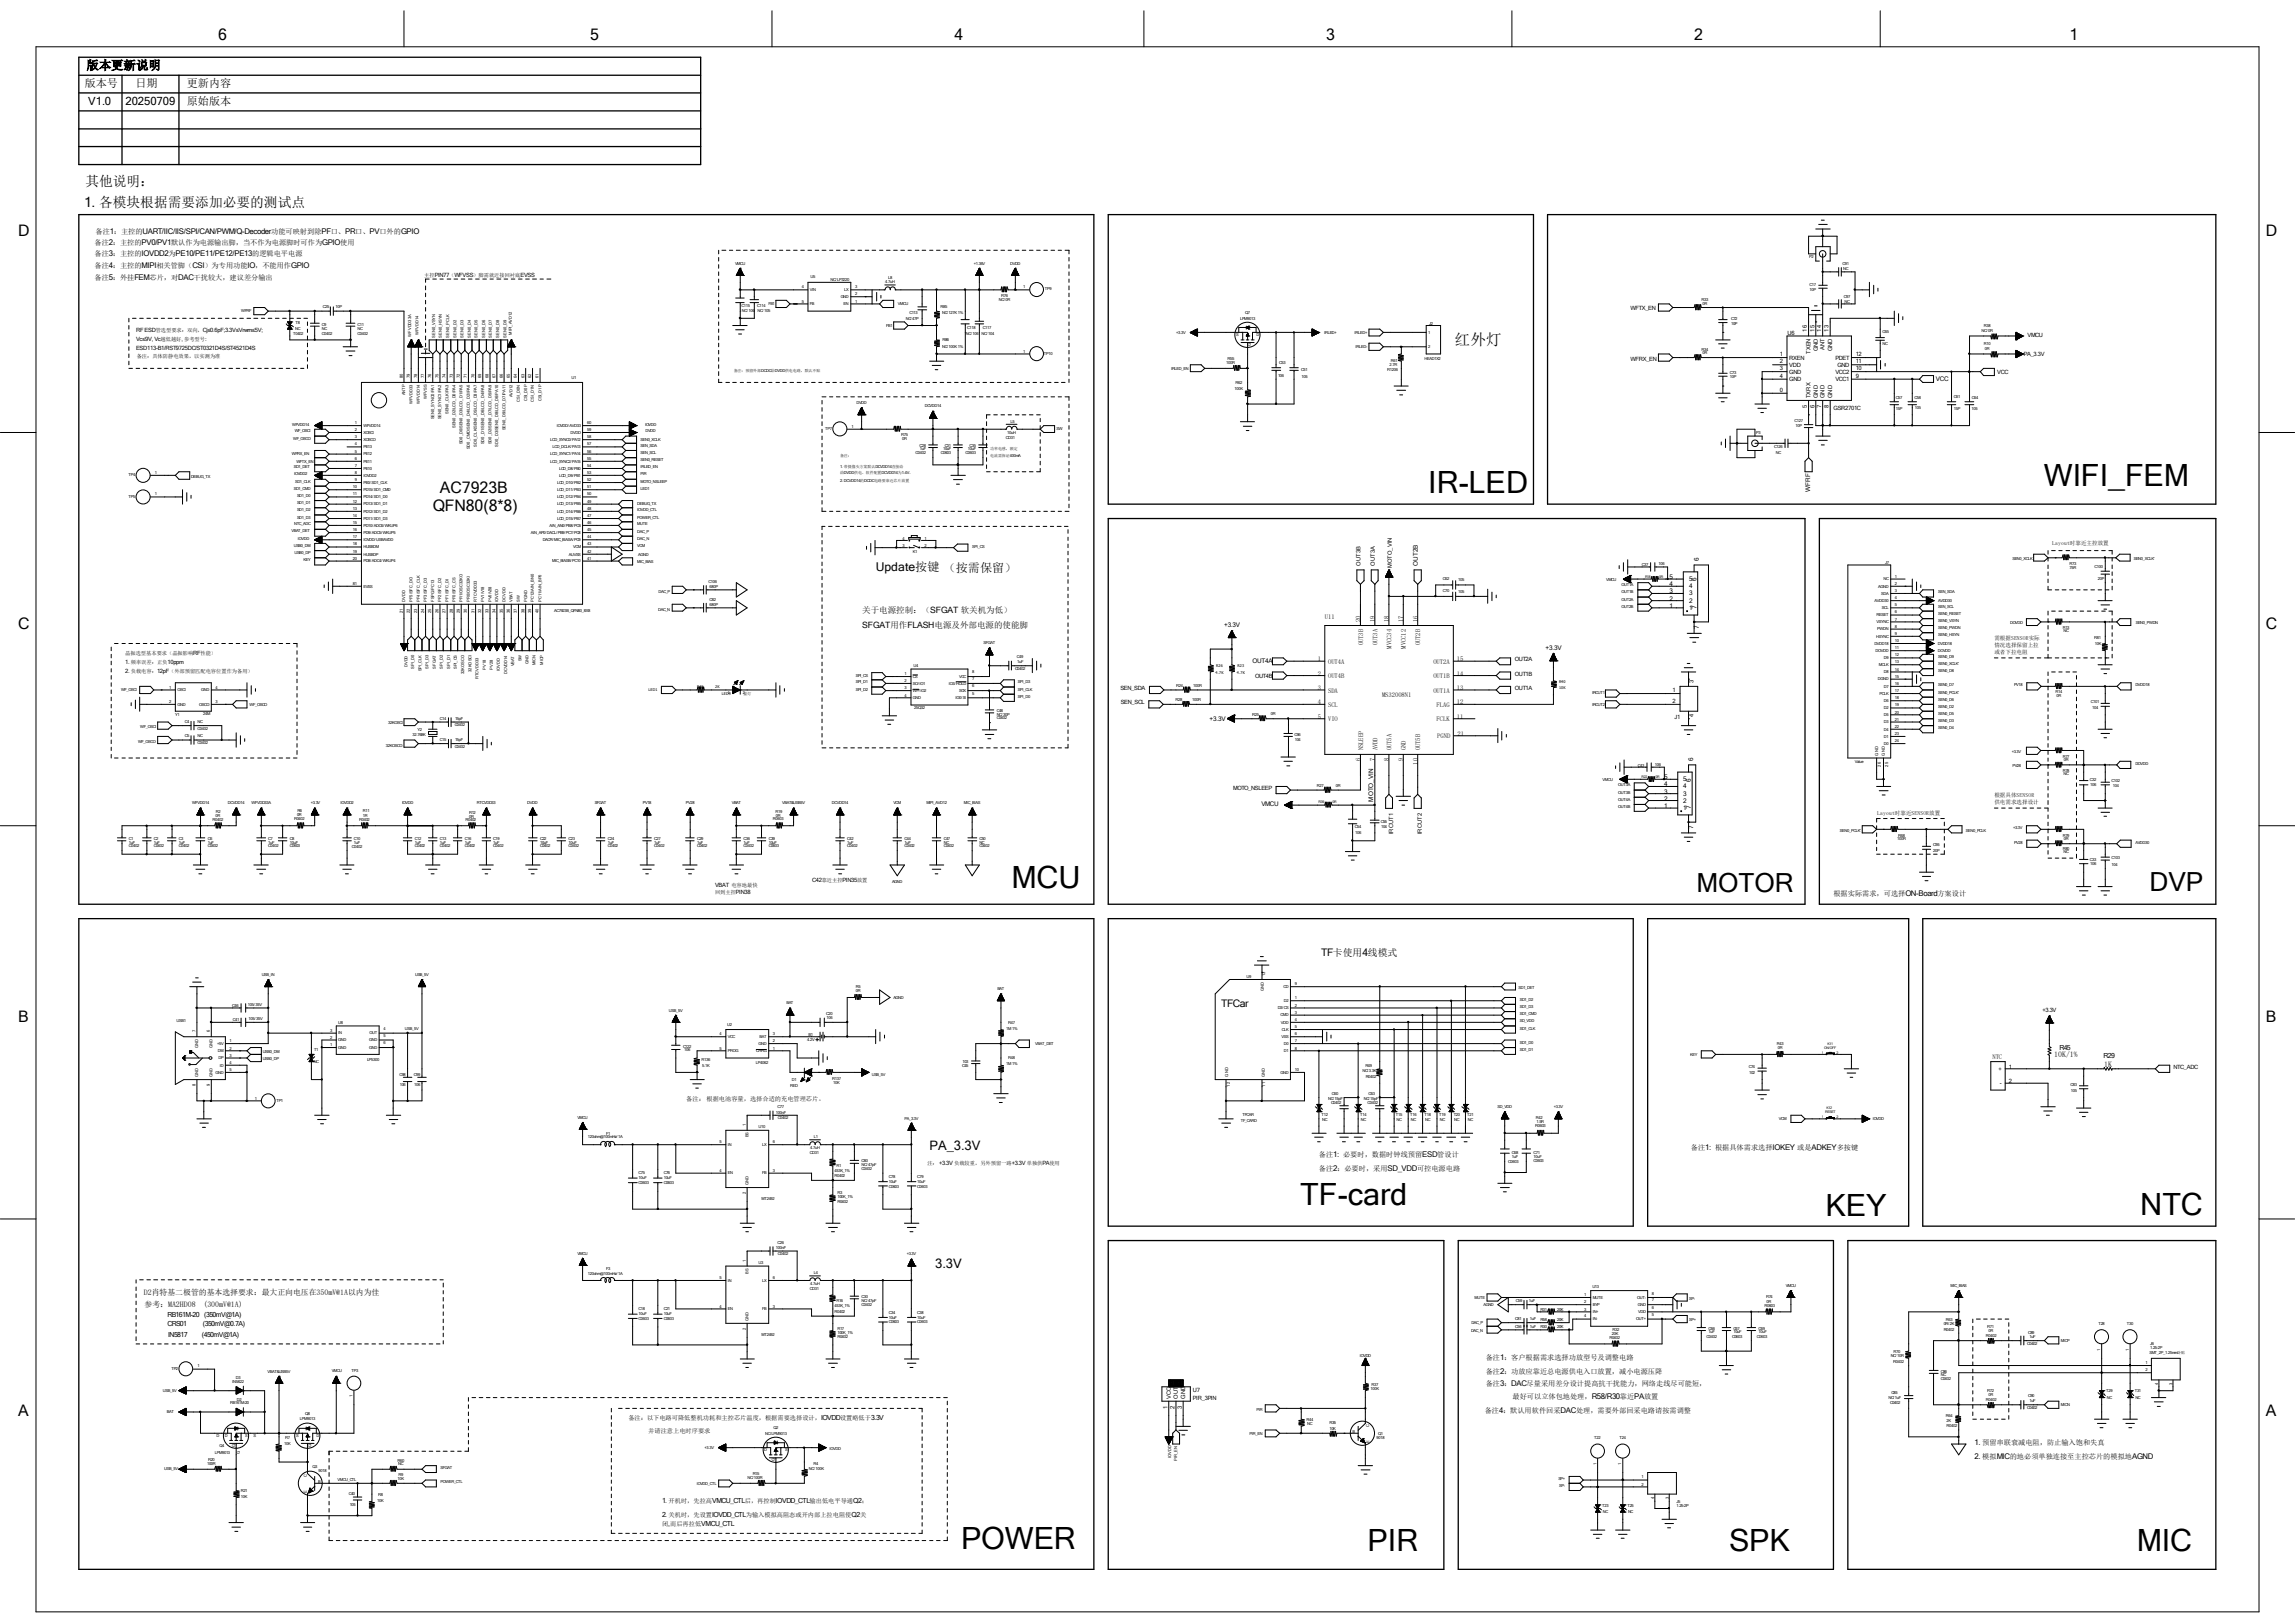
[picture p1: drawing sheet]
<svg xmlns="http://www.w3.org/2000/svg" width="297mm" height="210mm" viewBox="0 0 297 210" stroke-linecap="round" stroke-linejoin="round" font-family="sans-serif">
<defs><g id="words">
<g font-size="4">
<text x="184.8" y="63.8">IR-LED</text>
<text x="264.5" y="62.9">WIFI_FEM</text>
<text x="130.9" y="114.9">MCU</text>
<text x="168.3" y="156">TF-card</text>
<text x="236.3" y="157.4">KEY</text>
<text x="277" y="157.3">NTC</text>
<text x="124.4" y="200.4">POWER</text>
<text x="177" y="200.7">PIR</text>
<text x="223.8" y="200.7">SPK</text>
<text x="276.5" y="200.7">MIC</text>
</g>
<g font-size="3.4">
<text x="219.5" y="115.4">MOTOR</text>
<text x="278.2" y="115.3">DVP</text>
</g>
<g font-size="2.1">
<text x="28.2" y="5.1">6</text>
<text x="76.4" y="5.1">5</text>
<text x="123.5" y="5.1">4</text>
<text x="171.6" y="5.1">3</text>
<text x="219.3" y="5.1">2</text>
<text x="267.8" y="5.1">1</text>
<text x="2.4" y="30.6">D</text>
<text x="293.2" y="30.6">D</text>
<text x="56.9" y="63.8">AC7923B</text>
<text x="56" y="66.1">QFN80(8*8)</text>
<text x="2.4" y="81.4">C</text>
<text x="293.2" y="81.4">C</text>
<text x="2.4" y="132.3">B</text>
<text x="293.2" y="132.3">B</text>
<text x="2.4" y="183.2">A</text>
<text x="293.2" y="183.2">A</text>
</g>
<text font-size="2" x="188.3" y="44.7">红外灯</text>
<g font-size="1.8">
<text x="10.9" y="26.8">1. 各模块根据需要添加必要的测试点</text>
<text x="11" y="24.1">其他说明：</text>
</g>
<g font-size="1.7">
<text x="120.3" y="148.8">PA_3.3V</text>
<text x="121" y="164.1">3.3V</text>
</g>
<g font-size="1.6">
<text x="11.2" y="9">版本更新说明</text>
<text x="113.3" y="73.9">Update按键 （按需保留）</text>
</g>
<g font-size="1.5">
<text x="11.4" y="13.5">V1.0</text>
<text x="16.3" y="13.5">20250709</text>
</g>
<g font-size="1.4">
<text x="11" y="11.3">版本号</text>
<text x="17.5" y="11.3">日期</text>
<text x="24.2" y="11.3">更新内容</text>
<text x="24.2" y="13.5">原始版本</text>
</g>
<g font-size="1.3">
<text x="171" y="123.7">TF卡使用4线模式</text>
<text x="158" y="130.3">TFCar</text>
</g>
<g font-size="1.1">
<text x="111.6" y="81.2">SFGAT用作FLASH电源及外部电源的使能脚</text>
<text x="111.6" y="79.4">关于电源控制：（SFGAT 软关机为低）</text>
</g>
<g font-size="1">
<text x="265.9" y="136.7">10K/1%</text>
<text x="272.3" y="138">1K</text>
<text x="18.6" y="167.6">D2肖特基二极管的基本选择要求：最大正向电压在350mV@1A以内为佳</text>
<text x="18.7" y="169.1">参考：MA2HD08</text>
<text x="26.3" y="169.1">(300mV@1A)</text>
<text x="255.5" y="186.9">1. 预留串联衰减电阻，防止输入饱和失真</text>
<text x="255.5" y="188.8">2. 模拟MIC的地必须单独连接至主控芯片的模拟地AGND</text>
</g>
<g font-size=".9">
<text x="12.2" y="31.7">备注2：主控的PV0/PV1默认作为电源输出脚，当不作为电源脚时可作为GPIO使用</text>
<text x="12.2" y="33.1">备注3：主控的IOVDD2为PE10/PE11/PE12/PE13的逻辑电平电源</text>
<text x="12.2" y="34.7">备注4：主控的MIPI相关管脚（CSI）为专用功能IO，不能用作GPIO</text>
<text x="12.4" y="30.3">备注1：主控的UART/IIC/IIS/SPI/CAN/PWM/Q-Decoder功能可映射到除PF口、PR口、PV口外的GPIO</text>
<text x="12.2" y="36.2">备注5：外挂FEM芯片，对DAC干扰较大，建议差分输出</text>
<text x="237.3" y="115.9">根据实际需求，可选择ON-Board方案设计</text>
<text x="266.5" y="135.8">R45</text>
<text x="272.2" y="136.9">R29</text>
<text x="170.7" y="149.7">备注1: 必要时，数据时钟线预留ESD管设计</text>
<text x="218.8" y="148.8">备注1: 根据具体需求选择IOKEY 或是ADKEY多按键</text>
<text x="170.7" y="151.6">备注2：必要时，采用SD_VDD可控电源电路</text>
<text x="21.7" y="170.4">RB161M-20 (350mV@1A)</text>
<text x="21.7" y="171.6">CRS01</text>
<text x="21.8" y="173">IN5817</text>
<text x="26.1" y="173">(450mV@1A)</text>
<text x="26.2" y="171.6">(350mV@0.7A)</text>
<text x="192.3" y="175.9">备注1：客户根据需求选择功放型号及调整电路</text>
<text x="192.3" y="177.8">备注2：功放应靠近总电源供电入口放置，减小电源压降</text>
<text x="192.3" y="179.4">备注3：DAC尽量采用差分设计提高抗干扰能力，网络走线尽可能短，</text>
<text x="192.2" y="182.9">备注4：默认用软件回采DAC处理，需要外部回采电路请按需调整</text>
<text x="195.7" y="181">最好可以立体包地处理，R58/R30靠近PA放置</text>
<text x="85.7" y="194.4">1. 开机时，先拉高VMCU_CTL后，再控制IOVDD_CTL输出低电平导通Q2；</text>
<text x="85.7" y="196.3">2. 关机时，先设置IOVDD_CTL为输入模拟高阻态或开内部上拉电阻使Q2关</text>
</g>
<g font-size=".8">
<text x="250.5" y="49.3">VCC</text>
<text x="234.3" y="63.6" transform="rotate(-90 234.3 63.6)">WFRF</text>
<text x="183.5" y="73.2" transform="rotate(-90 183.5 73.2)">OUT2B</text>
<text x="216.1" y="77.7">2</text>
<text x="216.1" y="76.8">3</text>
<text x="216.1" y="75.9">4</text>
<text x="216.1" y="74.9">5</text>
<text x="218.6" y="78">2</text>
<text x="218.6" y="77">3</text>
<text x="218.6" y="76.1">4</text>
<text x="218.6" y="75.2">5</text>
<text x="219.5" y="75.2" transform="rotate(-90 219.5 75.2)">6</text>
<text x="219.8" y="72.6" transform="rotate(-90 219.8 72.6)">6</text>
<text x="158.4" y="81.1">+3.3V</text>
<text x="171.4" y="80.1">U11</text>
<text x="176.1" y="80.5" transform="rotate(-90 176.1 80.5)">20</text>
<text x="176.4" y="83.5" transform="rotate(-90 176.4 83.5)">OUT3B</text>
<text x="177.9" y="80.5" transform="rotate(-90 177.9 80.5)">19</text>
<text x="178.3" y="83.5" transform="rotate(-90 178.3 83.5)">OUT3A</text>
<text x="179.7" y="80.5" transform="rotate(-90 179.7 80.5)">18</text>
<text x="180.1" y="83.9" transform="rotate(-90 180.1 83.9)">MVCC34</text>
<text x="181.6" y="80.5" transform="rotate(-90 181.6 80.5)">17</text>
<text x="181.9" y="83.9" transform="rotate(-90 181.9 83.9)">MVCC12</text>
<text x="183.5" y="80.5" transform="rotate(-90 183.5 80.5)">16</text>
<text x="183.8" y="83.5" transform="rotate(-90 183.8 83.5)">OUT2B</text>
<text x="216.1" y="78.7">1</text>
<text x="218.6" y="78.9">1</text>
<text x="219.5" y="78.8" transform="rotate(-90 219.5 78.8)">7</text>
<text x="219.8" y="81.4" transform="rotate(-90 219.8 81.4)">7</text>
<text x="162.1" y="85.9">OUT4A</text>
<text x="170.6" y="87.4">2</text>
<text x="170.6" y="89.3">3</text>
<text x="170.6" y="85.6">1</text>
<text x="171.9" y="87.8">OUT4B</text>
<text x="171.9" y="89.6">SDA</text>
<text x="171.9" y="85.9">OUT4A</text>
<text x="185.5" y="85.9">OUT2A</text>
<text x="185.5" y="87.8">OUT1B</text>
<text x="185.5" y="89.6">OUT1A</text>
<text x="188.6" y="85.6">15</text>
<text x="188.6" y="87.4">14</text>
<text x="188.6" y="89.3">13</text>
<text x="200" y="84.1">+3.3V</text>
<text x="156.5" y="93.3">+3.3V</text>
<text x="170.6" y="93">5</text>
<text x="170.6" y="91.1">4</text>
<text x="171.9" y="93.3">VIO</text>
<text x="171.9" y="91.5">SCL</text>
<text x="178.9" y="90.2">MS32008N1</text>
<text x="185.9" y="91.5">FLAG</text>
<text x="185.9" y="93.3">FCLK</text>
<text x="186" y="95.5">PGND</text>
<text x="188.6" y="91.1">12</text>
<text x="188.6" y="93">11</text>
<text x="188.6" y="95.2">21</text>
<text x="176.1" y="98.5" transform="rotate(-90 176.1 98.5)">6</text>
<text x="176.4" y="97.1" transform="rotate(-90 176.4 97.1)">NSLEEP</text>
<text x="177.9" y="98.5" transform="rotate(-90 177.9 98.5)">7</text>
<text x="178.3" y="97.1" transform="rotate(-90 178.3 97.1)">AVDD</text>
<text x="179.7" y="98.5" transform="rotate(-90 179.7 98.5)">8</text>
<text x="180.1" y="97.1" transform="rotate(-90 180.1 97.1)">OUT5A</text>
<text x="181.6" y="98.5" transform="rotate(-90 181.6 98.5)">9</text>
<text x="181.9" y="97.1" transform="rotate(-90 181.9 97.1)">GND</text>
<text x="183.5" y="98.9" transform="rotate(-90 183.5 98.9)">10</text>
<text x="183.8" y="97.1" transform="rotate(-90 183.8 97.1)">OUT5B</text>
<text x="215.3" y="101.8">4</text>
<text x="215.3" y="100.8">5</text>
<text x="217.8" y="101.1">5</text>
<text x="218.8" y="101.1" transform="rotate(-90 218.8 101.1)">6</text>
<text x="219.1" y="98.5" transform="rotate(-90 219.1 98.5)">6</text>
<text x="163.2" y="104.4">VMCU</text>
<text x="177.7" y="103.7" transform="rotate(-90 177.7 103.7)">MOTO_VIN</text>
<text x="215.3" y="104.6">1</text>
<text x="215.3" y="103.6">2</text>
<text x="215.3" y="102.7">3</text>
<text x="217.8" y="104.8">1</text>
<text x="217.8" y="103.8">2</text>
<text x="217.8" y="103">3</text>
<text x="217.8" y="102">4</text>
<text x="218.8" y="104.7" transform="rotate(-90 218.8 104.7)">7</text>
<text x="219.1" y="107.3" transform="rotate(-90 219.1 107.3)">7</text>
<text x="257.9" y="137">NTC</text>
<text x="88.8" y="142.5">备注： 根据电池容量，选择合适的充电管理芯片。</text>
<text x="81.3" y="183.8">备注：以下电路可降低整机功耗和主控芯片温度，根据需要选择设计，IOVDD设置略低于3.3V</text>
<text x="83.9" y="185.5">并请注意上电时序要求</text>
<text x="85.7" y="197.5">闭,而后再拉低VMCU_CTL</text>
</g>
<g font-size=".7">
<text x="54.9" y="35.8">主控PIN77（WFVSS）脚需就近接回衬底EVSS</text>
<text x="211" y="40.2">WFTX_EN</text>
<text x="17.6" y="44.2">Vc≤9V, Vc越低越好, 参考型号:</text>
<text x="17.6" y="45.3">ESD113-B1/RST9725DC/ST0321D4S/ST4521D4S</text>
<text x="17.6" y="43">RF ESD管选型要求：双向，Cj≤0.6pF;3.3V≤Vrwm≤5V;</text>
<text x="17.7" y="46.4">备注：具体防静电效果，以实测为准</text>
<text x="211" y="46.7">WFRX_EN</text>
<text x="230.3" y="46.1">1</text>
<text x="230.3" y="47">2</text>
<text x="230.3" y="47.9">3</text>
<text x="231.4" y="43.3">U6</text>
<text x="231.6" y="46.5">RXEN</text>
<text x="231.6" y="47.5">VDD</text>
<text x="233.8" y="42.9" transform="rotate(-90 233.8 42.9)">16</text>
<text x="234.3" y="45.8" transform="rotate(-90 234.3 45.8)">TXEN</text>
<text x="234.8" y="42.9" transform="rotate(-90 234.8 42.9)">15</text>
<text x="235.2" y="45.5" transform="rotate(-90 235.2 45.5)">GND</text>
<text x="235.7" y="42.9" transform="rotate(-90 235.7 42.9)">14</text>
<text x="236.1" y="45.3" transform="rotate(-90 236.1 45.3)">ANT</text>
<text x="236.6" y="42.9" transform="rotate(-90 236.6 42.9)">13</text>
<text x="237.1" y="45.5" transform="rotate(-90 237.1 45.5)">GND</text>
<text x="237.5" y="46.5">PDET</text>
<text x="237.8" y="47.5">GND</text>
<text x="240.2" y="47.9">10</text>
<text x="240.2" y="47">11</text>
<text x="240.2" y="46.1">12</text>
<text x="261.9" y="46">PA_3.3V</text>
<text x="262.4" y="43.6">VMCU</text>
<text x="230.3" y="50.7">0</text>
<text x="230.3" y="48.9">4</text>
<text x="231.6" y="48.3">GND</text>
<text x="231.6" y="49.3">GND</text>
<text x="233.8" y="52.8" transform="rotate(-90 233.8 52.8)">5</text>
<text x="234.3" y="51.5" transform="rotate(-90 234.3 51.5)">TXRX</text>
<text x="234.8" y="52.8" transform="rotate(-90 234.8 52.8)">6</text>
<text x="235.2" y="51.5" transform="rotate(-90 235.2 51.5)">GND</text>
<text x="235.7" y="52.8" transform="rotate(-90 235.7 52.8)">7</text>
<text x="236.1" y="51.5" transform="rotate(-90 236.1 51.5)">GND</text>
<text x="236.6" y="52.8" transform="rotate(-90 236.6 52.8)">8</text>
<text x="237.1" y="51.5" transform="rotate(-90 237.1 51.5)">GND</text>
<text x="237.3" y="53">GSR2701C</text>
<text x="237.5" y="49.3">VCC1</text>
<text x="237.5" y="48.3">VCC2</text>
<text x="240.2" y="48.9">9</text>
<text x="258.5" y="48.4">VCC</text>
<text x="265.6" y="70.6">Layout时靠近主控放置</text>
<text x="176.1" y="73.2" transform="rotate(-90 176.1 73.2)">OUT3B</text>
<text x="177.9" y="73.2" transform="rotate(-90 177.9 73.2)">OUT3A</text>
<text x="180.1" y="73.5" transform="rotate(-90 180.1 73.5)">MOTO_VIN</text>
<text x="258.1" y="82.8">需根据SENSOR实际</text>
<text x="258.1" y="83.7">情况选择保留上拉</text>
<text x="16.2" y="85.9">1. 频率误差：正负10ppm</text>
<text x="16.2" y="87">2. 负载电容：12pF（外部预留匹配电容位置作为备用）</text>
<text x="16.2" y="84.7">晶振选型基本要求（晶振影响RF性能）</text>
<text x="145" y="89.3">SEN_SDA</text>
<text x="162.4" y="87.7">OUT4B</text>
<text x="196" y="89.3">OUT1A</text>
<text x="196" y="87.4">OUT1B</text>
<text x="196" y="85.6">OUT2A</text>
<text x="216.5" y="89.6">1</text>
<text x="219.2" y="88.4" transform="rotate(-90 219.2 88.4)">3</text>
<text x="258.1" y="84.7">或者下拉电阻</text>
<text x="145" y="91.1">SEN_SCL</text>
<text x="216.5" y="90.9">2</text>
<text x="216.7" y="93">J1</text>
<text x="219.2" y="92.8" transform="rotate(-90 219.2 92.8)">4</text>
<text x="159.6" y="102.2">MOTO_NSLEEP</text>
<text x="180.3" y="108" transform="rotate(-90 180.3 108)">IRCUT1</text>
<text x="184" y="108" transform="rotate(-90 184 108)">IRCUT2</text>
<text x="243" y="105.5">Layout时靠近SENSOR放置</text>
<text x="258.1" y="104.1">供电需求选择设计</text>
<text x="258.1" y="103.2">根据具体SENSOR</text>
<text x="92.5" y="114.8">VBAT 电容地最快</text>
<text x="92.5" y="115.7">回到主控PIN38</text>
<text x="105.1" y="114.1">C42靠近主控PIN35放置</text>
<text x="264.3" y="131">+3.3V</text>
<text x="258.7" y="138.6">+</text>
<text x="258.8" y="140.4">-</text>
<text x="260" y="138.3">1</text>
<text x="260" y="140.2">2</text>
<text x="281.3" y="138.3">NTC_ADC</text>
<text x="120" y="150.7">注： +3.3V 负载较重，另外预留一路+3.3V 单独供PA使用</text>
<text x="151.1" y="182.3" transform="rotate(-90 151.1 182.3)">1</text>
<text x="151.5" y="181" transform="rotate(-90 151.5 181)">VCC</text>
<text x="152" y="182.3" transform="rotate(-90 152 182.3)">2</text>
<text x="152.4" y="181" transform="rotate(-90 152.4 181)">OUT</text>
<text x="152.9" y="182.3" transform="rotate(-90 152.9 182.3)">3</text>
<text x="153.4" y="181" transform="rotate(-90 153.4 181)">GND</text>
<text x="154.4" y="180.1">U7</text>
<text x="154.4" y="181.1">PIR_3PIN</text>
</g>
<g font-size=".5">
<text x="95.1" y="34.2">VMCU</text>
<text x="104.9" y="36">U5</text>
<text x="126" y="34.2">+1.36V</text>
<text x="130.7" y="34.2">DVDD</text>
<text x="234.1" y="33.4">P2</text>
<text x="238.5" y="34.3">C91</text>
<text x="238.5" y="35">NC</text>
<text x="31.2" y="40.4">WFRF</text>
<text x="38.2" y="41.9">T8</text>
<text x="41.8" y="39.9">C25</text>
<text x="43.4" y="39.9">10P</text>
<text x="96" y="39.7">C115</text>
<text x="96" y="40.4">NC/106</text>
<text x="98" y="39.7">C114</text>
<text x="98" y="40.4">NC/105</text>
<text x="99.4" y="39.5">FB1</text>
<text x="103.8" y="37.3">4</text>
<text x="103.8" y="39.2">5</text>
<text x="104.8" y="37.7">VIN</text>
<text x="104.8" y="39.5">FB</text>
<text x="107.5" y="36.4">NC/LP3220</text>
<text x="108.8" y="38.6">GND</text>
<text x="109.2" y="39.5">EN</text>
<text x="109.3" y="37.7">LX</text>
<text x="110.7" y="39.2">1</text>
<text x="110.7" y="38.2">2</text>
<text x="110.7" y="37.3">3</text>
<text x="114.6" y="36.6">4.7uH</text>
<text x="114.9" y="36.1">L8</text>
<text x="116.2" y="39.5">VMCU</text>
<text x="117.2" y="41.4">NC/47P</text>
<text x="117.7" y="40.7">C113</text>
<text x="121.7" y="39.9">R85</text>
<text x="121.9" y="40.6">NC/127K 1%</text>
<text x="129.3" y="38.9">NC/0R</text>
<text x="129.6" y="38.4">R76</text>
<text x="132.4" y="37.3">1</text>
<text x="135.2" y="37.5">TP9</text>
<text x="160.5" y="41.4">LPM9013</text>
<text x="161.2" y="40.6">Q7</text>
<text x="185" y="42">J2</text>
<text x="220.2" y="38.9">R33</text>
<text x="220.3" y="39.4">0R</text>
<text x="224" y="41.4">C72</text>
<text x="224" y="42">10P</text>
<text x="234.2" y="37">C17</text>
<text x="234.2" y="37.7">10P</text>
<text x="238.6" y="38.6">C97</text>
<text x="238.7" y="39.2">NC</text>
<text x="37.9" y="43.3">T0402</text>
<text x="38.2" y="42.7">NC</text>
<text x="41.7" y="42.1">C9</text>
<text x="41.7" y="42.8">NC</text>
<text x="41.7" y="43.4">C0402</text>
<text x="46.3" y="42.1">C11</text>
<text x="46.3" y="42.8">NC</text>
<text x="46.3" y="43.4">C0402</text>
<text x="53.2" y="43.6" transform="rotate(-90 53.2 43.6)">WFVDD33A</text>
<text x="54.1" y="43.4" transform="rotate(-90 54.1 43.4)">WFVDD14</text>
<text x="56.3" y="43.7" transform="rotate(-90 56.3 43.7)">SEN0_VSYN</text>
<text x="57.2" y="43.7" transform="rotate(-90 57.2 43.7)">SEN0_HSYN</text>
<text x="58.1" y="43.7" transform="rotate(-90 58.1 43.7)">SEN0_PCLK</text>
<text x="59.1" y="43.7" transform="rotate(-90 59.1 43.7)">SEN0_D2</text>
<text x="60" y="43.7" transform="rotate(-90 60 43.7)">SEN0_D3</text>
<text x="60.9" y="43.7" transform="rotate(-90 60.9 43.7)">SEN0_D4</text>
<text x="61.8" y="43.7" transform="rotate(-90 61.8 43.7)">SEN0_D5</text>
<text x="62.8" y="43.7" transform="rotate(-90 62.8 43.7)">SEN0_D6</text>
<text x="63.7" y="43.7" transform="rotate(-90 63.7 43.7)">SEN0_D7</text>
<text x="64.6" y="43.7" transform="rotate(-90 64.6 43.7)">SEN0_D8</text>
<text x="65.5" y="43.7" transform="rotate(-90 65.5 43.7)">SEN0_D9</text>
<text x="66.3" y="43.3" transform="rotate(-90 66.3 43.3)">MIPI_AVD12</text>
<text x="114.7" y="42.3">FB1</text>
<text x="121.9" y="45">NC/100K 1%</text>
<text x="122" y="44.1">R86</text>
<text x="125" y="43.3">NC/106</text>
<text x="125.2" y="42.5">C118</text>
<text x="127" y="43.3">NC/104</text>
<text x="127.2" y="42.5">C117</text>
<text x="132.4" y="45.6">1</text>
<text x="135.1" y="45.9">TP10</text>
<text x="151.6" y="47.8">IRLED_EN</text>
<text x="152.2" y="43.2">+3.3V</text>
<text x="158.7" y="47.1">100R</text>
<text x="158.9" y="46.6">R55</text>
<text x="160" y="43.5">S</text>
<text x="161.9" y="44.8" transform="rotate(-90 161.9 44.8)">G</text>
<text x="162.6" y="43.5">D</text>
<text x="165.6" y="47.2">C53</text>
<text x="171.4" y="43.2">IRLED+</text>
<text x="175.3" y="43.2">IRLED+</text>
<text x="175.4" y="45">IRLED-</text>
<text x="179.8" y="47.4">2.7R</text>
<text x="180" y="46.9">R61</text>
<text x="184.4" y="46.5">HEAD1X2</text>
<text x="184.8" y="43.2">1</text>
<text x="184.8" y="45">2</text>
<text x="220.2" y="45.4">R34</text>
<text x="220.3" y="45.8">0R</text>
<text x="243.6" y="43.1">C65</text>
<text x="243.6" y="44.7">NC</text>
<text x="256.5" y="43">NC/0R</text>
<text x="256.8" y="44.7">R10</text>
<text x="256.8" y="42.3">R38</text>
<text x="256.9" y="45.3">0R</text>
<text x="52.1" y="48.9" transform="rotate(-90 52.1 48.9)">80</text>
<text x="52.5" y="51.2" transform="rotate(-90 52.5 51.2)">ANTP</text>
<text x="53" y="48.9" transform="rotate(-90 53 48.9)">79</text>
<text x="53.4" y="52.3" transform="rotate(-90 53.4 52.3)">WFVDD33</text>
<text x="54" y="48.9" transform="rotate(-90 54 48.9)">78</text>
<text x="54.3" y="52.3" transform="rotate(-90 54.3 52.3)">WFVDD14</text>
<text x="54.9" y="48.9" transform="rotate(-90 54.9 48.9)">77</text>
<text x="55.2" y="51.6" transform="rotate(-90 55.2 51.6)">WFVSS</text>
<text x="55.8" y="48.9" transform="rotate(-90 55.8 48.9)">76</text>
<text x="56.7" y="48.9" transform="rotate(-90 56.7 48.9)">75</text>
<text x="57.7" y="48.9" transform="rotate(-90 57.7 48.9)">74</text>
<text x="58" y="53.5" transform="rotate(-90 58 53.5)">SEN0_CLK/PA3</text>
<text x="58.6" y="48.9" transform="rotate(-90 58.6 48.9)">73</text>
<text x="59.5" y="48.9" transform="rotate(-90 59.5 48.9)">72</text>
<text x="60.4" y="48.9" transform="rotate(-90 60.4 48.9)">71</text>
<text x="61.4" y="48.9" transform="rotate(-90 61.4 48.9)">70</text>
<text x="62.3" y="48.9" transform="rotate(-90 62.3 48.9)">69</text>
<text x="63.2" y="48.9" transform="rotate(-90 63.2 48.9)">68</text>
<text x="64.1" y="48.9" transform="rotate(-90 64.1 48.9)">67</text>
<text x="65.1" y="48.9" transform="rotate(-90 65.1 48.9)">66</text>
<text x="66" y="48.9" transform="rotate(-90 66 48.9)">65</text>
<text x="66.3" y="51.4" transform="rotate(-90 66.3 51.4)">AVD12</text>
<text x="66.9" y="48.9" transform="rotate(-90 66.9 48.9)">64</text>
<text x="67.3" y="52" transform="rotate(-90 67.3 52)">CSI_D0N</text>
<text x="67.9" y="48.9" transform="rotate(-90 67.9 48.9)">63</text>
<text x="68.2" y="51.9" transform="rotate(-90 68.2 51.9)">CSI_D0P</text>
<text x="68.8" y="48.9" transform="rotate(-90 68.8 48.9)">62</text>
<text x="69.1" y="52" transform="rotate(-90 69.1 52)">CSI_D1N</text>
<text x="69.7" y="48.9" transform="rotate(-90 69.7 48.9)">61</text>
<text x="70.1" y="51.9" transform="rotate(-90 70.1 51.9)">CSI_D1P</text>
<text x="74" y="49.1">U1</text>
<text x="95" y="48.2">备注：预留外部DCDC给DVDD供电电路，默认不贴</text>
<text x="110.8" y="52.3">DVDD</text>
<text x="119.7" y="52.6">DCVDD14</text>
<text x="159.8" y="50.5">100K</text>
<text x="159.9" y="49.7">R62</text>
<text x="165.4" y="48.8">106</text>
<text x="168.4" y="48">C51</text>
<text x="168.4" y="48.9">105</text>
<text x="179.5" y="48">R1206</text>
<text x="223.9" y="48.4">C73</text>
<text x="223.9" y="48.9">10P</text>
<text x="245.4" y="51.6">C57</text>
<text x="245.4" y="53">15P</text>
<text x="247.8" y="51.6">C58</text>
<text x="247.8" y="52.9">105</text>
<text x="252.9" y="51.5">C61</text>
<text x="252.9" y="53">15P</text>
<text x="255.1" y="53">105</text>
<text x="255.2" y="51.6">C64</text>
<text x="37.8" y="58.9">WFRX_EN</text>
<text x="37.8" y="55.1">WFVDD14</text>
<text x="37.9" y="56.9">WF_OSCO</text>
<text x="38.1" y="56">WF_OSCI</text>
<text x="38.4" y="59.9">WFTX_EN</text>
<text x="45.9" y="54.9">1</text>
<text x="45.9" y="55.8">2</text>
<text x="45.9" y="56.7">3</text>
<text x="45.9" y="57.6">4</text>
<text x="45.9" y="58.6">5</text>
<text x="45.9" y="59.5">6</text>
<text x="47" y="55.2">WFVDD14</text>
<text x="47" y="56.1">XOSCI</text>
<text x="47" y="57.1">XOSCO</text>
<text x="47" y="58">PE13</text>
<text x="47" y="58.9">PE12</text>
<text x="47" y="59.9">PE11</text>
<text x="56.2" y="54.3" transform="rotate(-90 56.2 54.3)">SEN0_SYNC0/PA1</text>
<text x="57.1" y="54.3" transform="rotate(-90 57.1 54.3)">SEN0_SYNC1/PA2</text>
<text x="58.9" y="55.4" transform="rotate(-90 58.9 55.4)">SEN0_D2/LCD_D0/PA4</text>
<text x="59.9" y="57.5" transform="rotate(-90 59.9 57.5)">SD0_D0/SEN0_D3/LCD_D1/PA5</text>
<text x="60.8" y="58.1" transform="rotate(-90 60.8 58.1)">SD0_CMD/SEN0_D4/LCD_D2//PA6</text>
<text x="61.7" y="57.8" transform="rotate(-90 61.7 57.8)">SD0_CLK/SEN0_D5/LCD_D3/PA7</text>
<text x="62.7" y="57.5" transform="rotate(-90 62.7 57.5)">SD0_D1/SEN0_D6/LCD_D4/PA8</text>
<text x="63.6" y="57.5" transform="rotate(-90 63.6 57.5)">SD0_D2/SEN0_D7/LCD_D5/PA9</text>
<text x="64.5" y="57.8" transform="rotate(-90 64.5 57.8)">SD0_D3/SEN0_D8/LCD_D6/PA10</text>
<text x="65.4" y="55.7" transform="rotate(-90 65.4 55.7)">SEN0_D9/LCD_D7/PA11</text>
<text x="71.2" y="57.1">LCD_SYNC0/PA12</text>
<text x="71.2" y="58.9">LCD_SYNC1/PA14</text>
<text x="71.2" y="59.9">LCD_SYNC2/PA15</text>
<text x="71.5" y="58">LCD_DCLK/PA13</text>
<text x="72.1" y="55.2">IOVDD/AVD33</text>
<text x="73.8" y="56.1">DVDD</text>
<text x="76" y="54.9">60</text>
<text x="76" y="55.8">59</text>
<text x="76" y="56.7">58</text>
<text x="76" y="57.6">57</text>
<text x="76" y="58.6">56</text>
<text x="76" y="59.5">55</text>
<text x="82.9" y="57.1">SEN0_XCLK</text>
<text x="82.9" y="57.8">SEN_SDA</text>
<text x="82.9" y="58.8">SEN_SCL</text>
<text x="82.9" y="59.7">SEN0_RESET</text>
<text x="83.5" y="55.1">IOVDD</text>
<text x="83.5" y="56">DVDD</text>
<text x="106.8" y="55.6">TP7</text>
<text x="108.7" y="59.1">备注：</text>
<text x="110.2" y="55.3">1</text>
<text x="116.6" y="56.4">R75</text>
<text x="116.8" y="56.9">0R</text>
<text x="118.5" y="58.8">C0402</text>
<text x="119" y="57.8">C28</text>
<text x="119" y="58.3">1uF</text>
<text x="121.8" y="58.8">C0603</text>
<text x="122" y="58.3">10uF</text>
<text x="122.3" y="57.8">C31</text>
<text x="125" y="58.8">C0603</text>
<text x="125.3" y="58.3">10uF</text>
<text x="125.5" y="57.8">C35</text>
<text x="128.1" y="58.2">功率电感，额定</text>
<text x="128.1" y="59.1">电流需保证400mA</text>
<text x="130.2" y="56.8">CD31</text>
<text x="130.3" y="56.1">10uH</text>
<text x="130.8" y="54.7">L5</text>
<text x="136.7" y="55.7">SW</text>
<text x="227.3" y="56.1">P3</text>
<text x="229.6" y="58">C126</text>
<text x="229.8" y="58.8">NC</text>
<text x="232.2" y="54.6">C127</text>
<text x="232.4" y="55.2">10P</text>
<text x="16.6" y="61.6">TP4</text>
<text x="16.6" y="64.4">TP5</text>
<text x="20" y="61.3">1</text>
<text x="20" y="64.1">1</text>
<text x="24.7" y="61.8">DEBUG_TX</text>
<text x="38" y="60.6">SD1_DET</text>
<text x="38" y="63.4">SD1_CMD</text>
<text x="38.1" y="61.5">IOVDD2</text>
<text x="38.2" y="62.4">SD1_CLK</text>
<text x="38.4" y="64.3">SD1_D0</text>
<text x="38.4" y="65.2">SD1_D1</text>
<text x="45.7" y="63.2">10</text>
<text x="45.7" y="64.1">11</text>
<text x="45.7" y="65.1">12</text>
<text x="45.7" y="66">13</text>
<text x="45.9" y="60.4">7</text>
<text x="45.9" y="61.3">8</text>
<text x="45.9" y="62.3">9</text>
<text x="47" y="60.8">PE10</text>
<text x="47" y="61.7">IOVDD2</text>
<text x="47" y="62.6">PE0/SD1_CLK</text>
<text x="47" y="63.5">PD15/SD1_CMD</text>
<text x="47" y="64.5">PD14/SD1_D0</text>
<text x="47" y="65.4">PD13/SD1_D1</text>
<text x="72.1" y="62.6">LCD_D10/PB2</text>
<text x="72.1" y="63.5">LCD_D11/PB3</text>
<text x="72.1" y="64.5">LCD_D12/PB4</text>
<text x="72.1" y="65.4">LCD_D13/PB5</text>
<text x="72.3" y="60.8">LCD_D8/PB0</text>
<text x="72.3" y="61.7">LCD_D9/PB1</text>
<text x="76" y="60.4">54</text>
<text x="76" y="61.3">53</text>
<text x="76" y="62.3">52</text>
<text x="76" y="63.2">51</text>
<text x="76" y="64.1">50</text>
<text x="76" y="65.1">49</text>
<text x="76" y="66">48</text>
<text x="82.5" y="65.4">DEBUG_TX</text>
<text x="82.9" y="60.6">IRLED_EN</text>
<text x="82.9" y="61.5">PIR</text>
<text x="82.9" y="62.4">MOTO_NSLEEP</text>
<text x="82.9" y="63.4">LED1</text>
<text x="108.7" y="62.4">2. DCVDD14的DCDC电路要靠近芯片放置</text>
<text x="108.7" y="60.5">1. 带摄像头方案默认DCVDD14直接给</text>
<text x="108.7" y="61.4">给DVDD供电。软件配置DCVDD14为1.4V。</text>
<text x="37.7" y="68.9">VBAT_DET</text>
<text x="38" y="70.8">USB0_DM</text>
<text x="38.1" y="68">NTC_ADC</text>
<text x="38.1" y="71.7">USB0_DP</text>
<text x="38.4" y="66.2">SD1_D2</text>
<text x="38.4" y="67.1">SD1_D3</text>
<text x="38.6" y="69.9">IOVDD</text>
<text x="45.7" y="66.9">14</text>
<text x="45.7" y="67.8">15</text>
<text x="45.7" y="68.7">16</text>
<text x="45.7" y="69.7">17</text>
<text x="45.7" y="70.6">18</text>
<text x="45.7" y="71.5">19</text>
<text x="47" y="66.3">PD12/SD1_D2</text>
<text x="47" y="67.3">PD11/SD1_D3</text>
<text x="47" y="68.2">PD10/ADC6/WKUP6</text>
<text x="47" y="69.1">PD9/ADC5/WKUP5</text>
<text x="47" y="70">IOVDD/USBAVDD</text>
<text x="47" y="71">HUSBDM</text>
<text x="47" y="71.9">HUSBDP</text>
<text x="68.7" y="69.1">AIN_AP0/DACL/PB9/PC7/PC8</text>
<text x="70.2" y="70">DACR/MIC_BIASA/PC9</text>
<text x="71.1" y="68.2">AIN_AN0/PB8/PC6</text>
<text x="72.1" y="66.3">LCD_D14/PB6</text>
<text x="72.1" y="67.3">LCD_D15/PB7</text>
<text x="73.6" y="71.9">AUVSS</text>
<text x="74.2" y="71">VCM</text>
<text x="76" y="66.9">47</text>
<text x="76" y="67.8">46</text>
<text x="76" y="68.7">45</text>
<text x="76" y="69.7">44</text>
<text x="76" y="70.6">43</text>
<text x="76" y="71.5">42</text>
<text x="82.5" y="70.8">VCM</text>
<text x="82.5" y="69.9">DAC_N</text>
<text x="82.5" y="68.9">DAC_P</text>
<text x="82.5" y="68">MUTE</text>
<text x="82.5" y="67.1">POWER_CTL</text>
<text x="82.5" y="66.2">IOVDD_CTL</text>
<text x="82.6" y="71.9">AGND</text>
<text x="116.8" y="70.8">3</text>
<text x="116.8" y="69.9">4</text>
<text x="118.2" y="71.5">K1</text>
<text x="119.6" y="69.9">1</text>
<text x="119.6" y="70.8">2</text>
<text x="125.8" y="70.9">SPI_CS</text>
<text x="39.3" y="72.6">KEY</text>
<text x="45.7" y="72.4">20</text>
<text x="45.7" y="75.7">81</text>
<text x="47" y="76">EVSS</text>
<text x="47" y="72.8">PD8/ADC4/WKUP4</text>
<text x="52.5" y="77.9" transform="rotate(-90 52.5 77.9)">DVDD</text>
<text x="53.4" y="77.9" transform="rotate(-90 53.4 77.9)">PF5/SFC_DO</text>
<text x="54.3" y="77.9" transform="rotate(-90 54.3 77.9)">PF4/SFC_CLK</text>
<text x="55.2" y="77.9" transform="rotate(-90 55.2 77.9)">PF3/SFC_D3</text>
<text x="56.2" y="77.9" transform="rotate(-90 56.2 77.9)">FSPG/PC13</text>
<text x="57.1" y="77.9" transform="rotate(-90 57.1 77.9)">PF2/SFC_D2</text>
<text x="58" y="77.9" transform="rotate(-90 58 77.9)">PF1/SFC_DI</text>
<text x="58.9" y="77.9" transform="rotate(-90 58.9 77.9)">PF0/SFC_CS</text>
<text x="59.9" y="77.9" transform="rotate(-90 59.9 77.9)">PR1/OSC32KO</text>
<text x="60.8" y="77.9" transform="rotate(-90 60.8 77.9)">PR0/OSC32KI</text>
<text x="61.7" y="77.9" transform="rotate(-90 61.7 77.9)">RTCVDD33</text>
<text x="62.7" y="77.9" transform="rotate(-90 62.7 77.9)">PV1/V18</text>
<text x="63.6" y="77.9" transform="rotate(-90 63.6 77.9)">PV0/V28</text>
<text x="64.5" y="77.9" transform="rotate(-90 64.5 77.9)">IOVDD</text>
<text x="65.4" y="77.9" transform="rotate(-90 65.4 77.9)">DCVDD</text>
<text x="66.3" y="77.9" transform="rotate(-90 66.3 77.9)">VBAT</text>
<text x="67.3" y="77.9" transform="rotate(-90 67.3 77.9)">SW</text>
<text x="68.2" y="77.9" transform="rotate(-90 68.2 77.9)">PGND</text>
<text x="69.1" y="77.9" transform="rotate(-90 69.1 77.9)">PC12/AIN_BN0</text>
<text x="70.1" y="77.9" transform="rotate(-90 70.1 77.9)">PC11/AIN_BP0</text>
<text x="71.5" y="72.8">MIC_BIASB/PC10</text>
<text x="76" y="72.4">41</text>
<text x="82.5" y="72.9">MIC_BIAS</text>
<text x="85.2" y="76.7">DAC_P</text>
<text x="91.7" y="75.5">C106</text>
<text x="91.8" y="77.8">C82</text>
<text x="91.8" y="76">680P</text>
<text x="186.7" y="75.1">C62</text>
<text x="186.7" y="76.6">C70</text>
<text x="188.7" y="75.2">105</text>
<text x="188.7" y="76.7">105</text>
<text x="207.9" y="75.1">VMCU</text>
<text x="209.8" y="75.9">OUT1A</text>
<text x="209.8" y="76.8">OUT1B</text>
<text x="209.8" y="77.7">OUT2A</text>
<text x="212.5" y="73.3">C37</text>
<text x="214.6" y="73.2">106</text>
<text x="242.6" y="77.9">AVDD30</text>
<text x="243.1" y="76">AGND</text>
<text x="243.5" y="77">SDA</text>
<text x="243.8" y="75.1">NC</text>
<text x="244" y="73">J7</text>
<text x="245.2" y="74.8">1</text>
<text x="245.2" y="75.7">2</text>
<text x="245.2" y="76.6">3</text>
<text x="245.2" y="77.5">4</text>
<text x="250.8" y="76.8">SEN_SDA</text>
<text x="250.8" y="77.9">AVDD30</text>
<text x="260.4" y="72.4">SEN0_XCLK</text>
<text x="267.8" y="73.1">R73</text>
<text x="267.8" y="73.6">75R</text>
<text x="271.1" y="73.5">C100</text>
<text x="271.5" y="75">20P</text>
<text x="276.1" y="72.4">SEN0_XCLK'</text>
<text x="52.1" y="79.3" transform="rotate(-90 52.1 79.3)">21</text>
<text x="53" y="79.3" transform="rotate(-90 53 79.3)">22</text>
<text x="54" y="79.3" transform="rotate(-90 54 79.3)">23</text>
<text x="54.9" y="79.3" transform="rotate(-90 54.9 79.3)">24</text>
<text x="55.8" y="79.3" transform="rotate(-90 55.8 79.3)">25</text>
<text x="56.7" y="79.3" transform="rotate(-90 56.7 79.3)">26</text>
<text x="57.7" y="79.3" transform="rotate(-90 57.7 79.3)">27</text>
<text x="58.6" y="79.3" transform="rotate(-90 58.6 79.3)">28</text>
<text x="59.5" y="79.3" transform="rotate(-90 59.5 79.3)">29</text>
<text x="60.4" y="79.3" transform="rotate(-90 60.4 79.3)">30</text>
<text x="61.4" y="79.3" transform="rotate(-90 61.4 79.3)">31</text>
<text x="62.3" y="79.3" transform="rotate(-90 62.3 79.3)">32</text>
<text x="63.2" y="79.3" transform="rotate(-90 63.2 79.3)">33</text>
<text x="64.1" y="79.3" transform="rotate(-90 64.1 79.3)">34</text>
<text x="65.1" y="79.3" transform="rotate(-90 65.1 79.3)">35</text>
<text x="66" y="79.3" transform="rotate(-90 66 79.3)">36</text>
<text x="66.9" y="79.3" transform="rotate(-90 66.9 79.3)">37</text>
<text x="67.9" y="79.3" transform="rotate(-90 67.9 79.3)">38</text>
<text x="68.8" y="79.3" transform="rotate(-90 68.8 79.3)">39</text>
<text x="69.7" y="79.3" transform="rotate(-90 69.7 79.3)">40</text>
<text x="71.7" y="79.2">AC7923B_QFN80_8X8</text>
<text x="85.2" y="79">DAC_N</text>
<text x="91.8" y="78.4">680P</text>
<text x="127.3" y="83.4">SFGAT</text>
<text x="209.8" y="78.7">OUT2B</text>
<text x="242.6" y="83.4">DVDD18</text>
<text x="242.8" y="82.5">HSYNC</text>
<text x="242.9" y="79.8">RESET</text>
<text x="242.9" y="80.6">VSYNC</text>
<text x="243" y="81.6">PWDN</text>
<text x="243.5" y="78.8">SCL</text>
<text x="245.2" y="78.4">5</text>
<text x="245.2" y="79.4">6</text>
<text x="245.2" y="80.3">7</text>
<text x="245.2" y="81.2">8</text>
<text x="245.2" y="82.1">9</text>
<text x="245.2" y="83.1">10</text>
<text x="245.2" y="84">11</text>
<text x="250.8" y="83.4">DVDD18</text>
<text x="250.8" y="78.7">SEN_SCL</text>
<text x="250.8" y="79.6">SEN0_RESET</text>
<text x="250.8" y="80.5">SEN0_VSYN</text>
<text x="250.8" y="81.4">SEN0_PWDN</text>
<text x="250.8" y="82.3">SEN0_HSYN</text>
<text x="260.1" y="80.8">DOVDD</text>
<text x="267" y="81.4">R13</text>
<text x="267" y="81.8">NC</text>
<text x="271" y="82.7">R81</text>
<text x="271.1" y="83.4">10K</text>
<text x="276.4" y="80.8">SEN0_PWDN</text>
<text x="15.7" y="89.5">WF_OSCI</text>
<text x="21.9" y="89.1">1</text>
<text x="23" y="89.5">OSCI</text>
<text x="26" y="89.5">GND</text>
<text x="27.9" y="89.1">4</text>
<text x="52.8" y="86.3" transform="rotate(-90 52.8 86.3)">DVDD</text>
<text x="53.6" y="86.5" transform="rotate(-90 53.6 86.5)">SPI_D0</text>
<text x="54.5" y="86.9" transform="rotate(-90 54.5 86.9)">SPI_CLK</text>
<text x="55.5" y="86.5" transform="rotate(-90 55.5 86.5)">SPI_D3</text>
<text x="56.4" y="86.5" transform="rotate(-90 56.4 86.5)">SFGAT</text>
<text x="57.3" y="86.5" transform="rotate(-90 57.3 86.5)">SPI_D2</text>
<text x="58.3" y="86.5" transform="rotate(-90 58.3 86.5)">SPI_D1</text>
<text x="59.1" y="86.6" transform="rotate(-90 59.1 86.6)">SPI_CS</text>
<text x="60.1" y="87.2" transform="rotate(-90 60.1 87.2)">32KOSCO</text>
<text x="61" y="86.9" transform="rotate(-90 61 86.9)">32KOSCI</text>
<text x="61.9" y="87.9" transform="rotate(-90 61.9 87.9)">RTCVDD33</text>
<text x="62.9" y="86.6" transform="rotate(-90 62.9 86.6)">PV18</text>
<text x="63.8" y="86.6" transform="rotate(-90 63.8 86.6)">PV28</text>
<text x="64.7" y="86.9" transform="rotate(-90 64.7 86.9)">IOVDD</text>
<text x="65.6" y="87.2" transform="rotate(-90 65.6 87.2)">DCVDD14</text>
<text x="66.6" y="86.2" transform="rotate(-90 66.6 86.2)">VBAT</text>
<text x="67.5" y="85.6" transform="rotate(-90 67.5 85.6)">SW</text>
<text x="68.4" y="85.9" transform="rotate(-90 68.4 85.9)">GND</text>
<text x="69.3" y="86.1" transform="rotate(-90 69.3 86.1)">MICN</text>
<text x="70.3" y="86" transform="rotate(-90 70.3 86)">MICP</text>
<text x="83.9" y="89.5">LED1</text>
<text x="90.2" y="89">R46</text>
<text x="92.5" y="89">2K</text>
<text x="93.4" y="89.9">LED9</text>
<text x="94.2" y="89.7">1</text>
<text x="96.1" y="89.7">2</text>
<text x="96.2" y="89.9">蓝灯</text>
<text x="110.7" y="87.5">SPI_CS</text>
<text x="110.7" y="88.4">SPI_D1</text>
<text x="110.7" y="89.4">SPI_D2</text>
<text x="117.1" y="87.3">1</text>
<text x="117.1" y="88.3">2</text>
<text x="117.1" y="89.2">3</text>
<text x="118.2" y="87.7">CS</text>
<text x="118.2" y="88.6">SO/IO1</text>
<text x="118.2" y="89.5">WP/IO2</text>
<text x="118.2" y="86.3">U4</text>
<text x="122.8" y="88.6">IO3/HOLD</text>
<text x="124.1" y="89.5">SCK</text>
<text x="124.1" y="87.7">VCC</text>
<text x="125.8" y="89.9">5</text>
<text x="125.8" y="88.9">6</text>
<text x="125.8" y="88.1">7</text>
<text x="125.8" y="87.1">8</text>
<text x="131.4" y="86.7">C0402</text>
<text x="131.6" y="85.2">C49</text>
<text x="131.7" y="85.9">1uF</text>
<text x="131.7" y="89.4">SPI_CLK</text>
<text x="131.7" y="88.4">SPI_D3</text>
<text x="152.2" y="88.9">R24</text>
<text x="154.4" y="88.9">100R</text>
<text x="157.3" y="87.2">4.7K</text>
<text x="157.4" y="86.3">R26</text>
<text x="160.1" y="87.2">4.7K</text>
<text x="160.1" y="86.3">R23</text>
<text x="201.8" y="88.3">R40</text>
<text x="201.8" y="89.2">10K</text>
<text x="206" y="89.8">IRCUT1</text>
<text x="242.7" y="84.4">DOVDD</text>
<text x="243" y="88.1">DGND</text>
<text x="243.2" y="86.2">MCLK</text>
<text x="243.2" y="89.9">PCLK</text>
<text x="243.8" y="85.3">D9</text>
<text x="243.8" y="87.1">D8</text>
<text x="243.8" y="89">D7</text>
<text x="245.2" y="84.9">12</text>
<text x="245.2" y="85.9">13</text>
<text x="245.2" y="86.8">14</text>
<text x="245.2" y="87.7">15</text>
<text x="245.2" y="88.6">16</text>
<text x="245.2" y="89.6">17</text>
<text x="250.8" y="84.4">DOVDD</text>
<text x="250.8" y="89.7">SEN0_PCLK'</text>
<text x="250.8" y="88.8">SEN0_D7</text>
<text x="250.8" y="87">SEN0_D8</text>
<text x="250.8" y="86">SEN0_XCLK'</text>
<text x="250.8" y="85.1">SEN0_D9</text>
<text x="260.6" y="88.8">PV18</text>
<text x="266" y="89.6">R14</text>
<text x="276.4" y="88.8">DVDD18</text>
<text x="18.2" y="94.2">WF_OSCI</text>
<text x="21.9" y="90.9">2</text>
<text x="22.7" y="92.7">Y1</text>
<text x="23" y="91.3">GND</text>
<text x="23.9" y="93.6">C4</text>
<text x="23.9" y="95.4">C5</text>
<text x="25.6" y="93.6">NC</text>
<text x="25.6" y="95.4">NC</text>
<text x="25.6" y="94.4">C0402</text>
<text x="25.8" y="91.3">OSCO</text>
<text x="26.3" y="92.6">24M</text>
<text x="27.9" y="90.9">3</text>
<text x="32.3" y="91.3">WF_OSCO</text>
<text x="50.2" y="93.7">32KOSCI</text>
<text x="53.4" y="95.3">32.768K</text>
<text x="54" y="94.5">Y2</text>
<text x="56.9" y="93.1">C14</text>
<text x="56.9" y="95.9">C15</text>
<text x="58.8" y="94">C0402</text>
<text x="58.9" y="93.1">15pF</text>
<text x="58.9" y="95.9">15pF</text>
<text x="117.1" y="90.1">4</text>
<text x="118.2" y="90.5">GND</text>
<text x="118.3" y="91.7">25Q32</text>
<text x="123.7" y="90.5">IO0/SI</text>
<text x="129" y="92.2">C48</text>
<text x="129" y="92.6">NC/30P</text>
<text x="129" y="93">C0402</text>
<text x="131.7" y="90.3">SPI_D0</text>
<text x="152.1" y="90.8">R28</text>
<text x="154.3" y="90.7">100R</text>
<text x="162.1" y="92.6">R25</text>
<text x="164.5" y="92.6">0R</text>
<text x="167.5" y="95.3">C96</text>
<text x="167.6" y="95.9">104</text>
<text x="206" y="91.3">IRCUT2</text>
<text x="243.8" y="90.8">D6</text>
<text x="243.8" y="91.8">D2</text>
<text x="243.8" y="92.7">D5</text>
<text x="243.8" y="93.6">D3</text>
<text x="243.8" y="94.5">D4</text>
<text x="243.8" y="95.5">D1</text>
<text x="245.2" y="90.5">18</text>
<text x="245.2" y="91.4">19</text>
<text x="245.2" y="92.3">20</text>
<text x="245.2" y="93.3">21</text>
<text x="245.2" y="94.2">22</text>
<text x="245.2" y="95.1">23</text>
<text x="250.8" y="94.4">SEN0_D4</text>
<text x="250.8" y="93.4">SEN0_D3</text>
<text x="250.8" y="92.5">SEN0_D5</text>
<text x="250.8" y="91.6">SEN0_D2</text>
<text x="250.8" y="90.7">SEN0_D6</text>
<text x="266.1" y="90.2">0R</text>
<text x="270.6" y="91">C101</text>
<text x="270.8" y="91.8">104</text>
<text x="17.9" y="96.1">WF_OSCO</text>
<text x="25.6" y="96.3">C0402</text>
<text x="50" y="96.6">32KOSCO</text>
<text x="58.8" y="96.7">C0402</text>
<text x="170.4" y="101.9">R27</text>
<text x="172.9" y="101.9">0R</text>
<text x="207.4" y="101">VMCU</text>
<text x="209.4" y="101.8">OUT3A</text>
<text x="212" y="99.2">C43</text>
<text x="214.2" y="99.1">106</text>
<text x="240" y="98.7">Value</text>
<text x="243" y="97.8" transform="rotate(-90 243 97.8)">GND</text>
<text x="243.4" y="99.2" transform="rotate(-90 243.4 99.2)">26</text>
<text x="243.8" y="96.4">D0</text>
<text x="243.9" y="97.8" transform="rotate(-90 243.9 97.8)">GND</text>
<text x="244.4" y="99.2" transform="rotate(-90 244.4 99.2)">25</text>
<text x="245.2" y="96.1">24</text>
<text x="260.3" y="97.4">+3.3V</text>
<text x="260.4" y="99.3">PV28</text>
<text x="267" y="99.9">R78</text>
<text x="267" y="98.1">R77</text>
<text x="267" y="100.3">NC</text>
<text x="267.1" y="98.5">0R</text>
<text x="270.5" y="101.1">C32</text>
<text x="270.5" y="101.7">106</text>
<text x="273.3" y="101.2">C102</text>
<text x="273.4" y="101.9">104</text>
<text x="276.4" y="99">DOVDD</text>
<text x="24.8" y="104.1">WFVDD14</text>
<text x="27.5" y="106.3">R0402</text>
<text x="27.9" y="105.7">0R</text>
<text x="27.9" y="105.2">R2</text>
<text x="29.5" y="104.1">DCVDD14</text>
<text x="32.6" y="104.1">WFVDD33A</text>
<text x="38.1" y="106.2">R0402</text>
<text x="38.4" y="105.6">0R</text>
<text x="38.5" y="105.1">R6</text>
<text x="40.2" y="104.1">+3.3V</text>
<text x="44.1" y="104.1">IOVDD2</text>
<text x="46.5" y="106.3">R0402</text>
<text x="46.9" y="105.1">R11</text>
<text x="46.9" y="105.7">1R</text>
<text x="52" y="104.1">IOVDD</text>
<text x="60.2" y="106.3">R0402</text>
<text x="60.7" y="105.3">R12</text>
<text x="60.7" y="105.8">0R</text>
<text x="61.7" y="104.1">RTCVDD33</text>
<text x="68.2" y="104.1">DVDD</text>
<text x="77" y="104.1">SFGAT</text>
<text x="83.2" y="104.1">PV18</text>
<text x="88.8" y="104.1">PV28</text>
<text x="94.7" y="104.1">VBAT</text>
<text x="100" y="106.2">R0603</text>
<text x="100.4" y="105.2">R19</text>
<text x="100.4" y="105.7">0R</text>
<text x="101.2" y="104.1">VBAT&amp;USB5V</text>
<text x="107.7" y="104.1">DCVDD14</text>
<text x="115.6" y="104.1">VCM</text>
<text x="119.9" y="104.1">MIPI_AVD12</text>
<text x="124.8" y="104.1">MIC_BIAS</text>
<text x="175.3" y="107.1">C54</text>
<text x="175.4" y="107.9">106</text>
<text x="178.7" y="106.5">C55</text>
<text x="178.7" y="107.1">104</text>
<text x="209.4" y="102.7">OUT3B</text>
<text x="209.4" y="103.6">OUT4A</text>
<text x="209.4" y="104.6">OUT4B</text>
<text x="238.1" y="107.6">SEN0_PCLK'</text>
<text x="254.4" y="107.6">SEN0_PCLK</text>
<text x="260.5" y="107.3">+3.3V</text>
<text x="16.7" y="108.7">C1</text>
<text x="16.7" y="109.2">1uF</text>
<text x="16.7" y="109.6">C0402</text>
<text x="19.9" y="108.7">C2</text>
<text x="19.9" y="109.2">1uF</text>
<text x="19.9" y="109.6">C0402</text>
<text x="23.2" y="108.7">C3</text>
<text x="23.2" y="109.2">1uF</text>
<text x="23.2" y="109.6">C0402</text>
<text x="26.9" y="108.7">C6</text>
<text x="26.9" y="109.2">1uF</text>
<text x="26.9" y="109.6">C0402</text>
<text x="34.7" y="108.7">C7</text>
<text x="34.7" y="109.2">1uF</text>
<text x="34.7" y="109.6">C0402</text>
<text x="37.5" y="108.7">C8</text>
<text x="37.5" y="109.2">10uF</text>
<text x="37.5" y="109.6">C0603</text>
<text x="45.6" y="109.7">C0402</text>
<text x="45.8" y="108.7">C10</text>
<text x="45.8" y="109.2">1uF</text>
<text x="53.7" y="108.7">C12</text>
<text x="53.7" y="109.2">1uF</text>
<text x="53.7" y="109.6">C0402</text>
<text x="56.9" y="108.7">C13</text>
<text x="56.9" y="109.2">1uF</text>
<text x="56.9" y="109.6">C0402</text>
<text x="60.2" y="108.7">C16</text>
<text x="60.2" y="109.2">1uF</text>
<text x="60.2" y="109.6">C0402</text>
<text x="63.8" y="108.7">C19</text>
<text x="63.8" y="109.2">1uF</text>
<text x="63.8" y="109.6">C0402</text>
<text x="69.9" y="108.7">C22</text>
<text x="69.9" y="109.2">10uF</text>
<text x="69.9" y="109.6">C0402</text>
<text x="73.6" y="108.7">C23</text>
<text x="73.6" y="109.2">10uF</text>
<text x="73.6" y="109.6">C0402</text>
<text x="78.7" y="108.7">C24</text>
<text x="78.7" y="109.2">1uF</text>
<text x="78.7" y="109.6">C0402</text>
<text x="84.7" y="108.7">C27</text>
<text x="84.7" y="109.2">1uF</text>
<text x="84.7" y="109.6">C0402</text>
<text x="90.2" y="108.7">C29</text>
<text x="90.2" y="109.2">1uF</text>
<text x="90.2" y="109.6">C0402</text>
<text x="96.2" y="108.7">C36</text>
<text x="96.2" y="109.2">1uF</text>
<text x="96.2" y="109.6">C0402</text>
<text x="99.5" y="108.7">C39</text>
<text x="99.5" y="109.2">10uF</text>
<text x="99.5" y="109.6">C0603</text>
<text x="109.6" y="108.7">C42</text>
<text x="109.6" y="109.2">1uF</text>
<text x="109.6" y="109.6">C0402</text>
<text x="117.1" y="108.7">C44</text>
<text x="117.1" y="109.2">1uF</text>
<text x="117.1" y="109.6">C0402</text>
<text x="122.1" y="108.7">C47</text>
<text x="122.1" y="109.2">NC</text>
<text x="122.1" y="109.6">C0402</text>
<text x="126.7" y="108.7">C50</text>
<text x="126.7" y="109.2">NC</text>
<text x="126.7" y="109.6">C0402</text>
<text x="245.5" y="108.7">100R</text>
<text x="245.7" y="108.2">R68</text>
<text x="250.2" y="109.5">C95</text>
<text x="250.2" y="110.3">20P</text>
<text x="260.6" y="109.2">PV28</text>
<text x="267" y="110">R80</text>
<text x="267" y="108.2">R79</text>
<text x="267" y="110.4">NC</text>
<text x="267.1" y="108.7">0R</text>
<text x="270.5" y="111.4">C33</text>
<text x="270.5" y="111.9">106</text>
<text x="273.3" y="111.2">C103</text>
<text x="273.3" y="112.1">104</text>
<text x="276.4" y="109.2">AVDD30</text>
<text x="115.4" y="114.3">AGND</text>
<text x="30.1" y="130.3">C46</text>
<text x="32.1" y="130.1">105/35V</text>
<text x="32.2" y="132">105/35V</text>
<text x="33.9" y="126.3">USB_IN</text>
<text x="53.7" y="126.3">USB_5V</text>
<text x="86.6" y="130.9">USB_5V</text>
<text x="101.8" y="130">BAT</text>
<text x="106.9" y="131.4">C20</text>
<text x="107" y="131.9">106</text>
<text x="110.7" y="127.8">R5</text>
<text x="110.7" y="128.4">0R</text>
<text x="115.6" y="129.3">AGND</text>
<text x="129.1" y="128.1">BAT</text>
<text x="161.3" y="126.5">U9</text>
<text x="163.5" y="128.3" transform="rotate(-90 163.5 128.3)">GND</text>
<text x="163.8" y="126.4" transform="rotate(-90 163.8 126.4)">13</text>
<text x="165.4" y="130.6">D3/CS</text>
<text x="165.7" y="131.5">CMD</text>
<text x="166.1" y="127.8">CD</text>
<text x="166.2" y="129.7">D2</text>
<text x="167.6" y="129.3">1</text>
<text x="167.6" y="130.3">2</text>
<text x="167.6" y="131.1">3</text>
<text x="167.6" y="127.5">9</text>
<text x="196.5" y="127.9">SD1_DET</text>
<text x="196.7" y="129.5">SD1_D2</text>
<text x="196.7" y="130.4">SD1_D3</text>
<text x="196.7" y="131.4">SD1_CMD</text>
<text x="22.9" y="132.2">USB1</text>
<text x="25.3" y="133.6" transform="rotate(-90 25.3 133.6)">7</text>
<text x="25.7" y="135.6" transform="rotate(-90 25.7 135.6)">GND</text>
<text x="27.1" y="133.6" transform="rotate(-90 27.1 133.6)">6</text>
<text x="27.5" y="135.6" transform="rotate(-90 27.5 135.6)">GND</text>
<text x="28.1" y="135.2">+5V</text>
<text x="28.2" y="136.1">DM</text>
<text x="28.3" y="137.1">DP</text>
<text x="29.7" y="134.9">1</text>
<text x="29.7" y="135.8">2</text>
<text x="29.7" y="136.7">3</text>
<text x="29.7" y="137.6">4</text>
<text x="30.1" y="132.1">C41</text>
<text x="34" y="137.2">USB0_DP</text>
<text x="34" y="136.3">USB0_DM</text>
<text x="40.6" y="137.6">NC</text>
<text x="40.6" y="136.1">T1</text>
<text x="42.7" y="135.3">1</text>
<text x="42.7" y="134.4">2</text>
<text x="42.7" y="133.5">3</text>
<text x="43.8" y="135.7">GND</text>
<text x="43.8" y="134.7">GND</text>
<text x="43.8" y="133.9">IN</text>
<text x="43.8" y="132.5">U8</text>
<text x="47.5" y="137.3">LP5300</text>
<text x="47.8" y="134.7">GND</text>
<text x="47.8" y="135.7">GND</text>
<text x="47.8" y="133.9">OUT</text>
<text x="49.6" y="133.3">4</text>
<text x="49.6" y="134.2">5</text>
<text x="49.6" y="135.1">6</text>
<text x="52.4" y="133.2">USB_5V</text>
<text x="88.4" y="135.6">C122</text>
<text x="88.6" y="136.1">106</text>
<text x="90.8" y="137.2">R136</text>
<text x="93.1" y="133.9">4</text>
<text x="93.1" y="135.8">5</text>
<text x="94.1" y="132.7">U2</text>
<text x="94.2" y="134.3">VCC</text>
<text x="94.2" y="136.1">PROG</text>
<text x="97.8" y="137.6">LP4062</text>
<text x="97.9" y="136.1">CHRG</text>
<text x="98.2" y="135.2">GND</text>
<text x="98.3" y="134.3">BAT</text>
<text x="100" y="135.8">1</text>
<text x="100" y="134.9">2</text>
<text x="100" y="133.9">3</text>
<text x="104.5" y="134.7">4.2V</text>
<text x="104.6" y="134">B1</text>
<text x="124.5" y="137.6">103</text>
<text x="130.2" y="133.3">1M 1%</text>
<text x="130.2" y="137.8">1M 1%</text>
<text x="130.5" y="132.5">R47</text>
<text x="130.5" y="137.1">R48</text>
<text x="134" y="135.2">VBAT_DET</text>
<text x="165.8" y="132.5">VDD</text>
<text x="165.9" y="134.3">VSS</text>
<text x="165.9" y="133.4">CLK</text>
<text x="166.2" y="135.2">D0</text>
<text x="166.2" y="136.1">D1</text>
<text x="167.6" y="132.1">4</text>
<text x="167.6" y="133">5</text>
<text x="167.6" y="133.9">6</text>
<text x="167.6" y="134.9">7</text>
<text x="167.6" y="135.8">8</text>
<text x="196.7" y="132.3">SD_VDD</text>
<text x="196.7" y="133.2">SD1_CLK</text>
<text x="196.7" y="135">SD1_D0</text>
<text x="196.7" y="136">SD1_D1</text>
<text x="218.7" y="136.6">KEY</text>
<text x="230" y="135.3">R43</text>
<text x="230.1" y="135.8">0R</text>
<text x="25.3" y="140.5" transform="rotate(-90 25.3 140.5)">8</text>
<text x="25.7" y="139.4" transform="rotate(-90 25.7 139.4)">GND</text>
<text x="27.1" y="140.5" transform="rotate(-90 27.1 140.5)">9</text>
<text x="27.5" y="139.4" transform="rotate(-90 27.5 139.4)">GND</text>
<text x="27.9" y="138.9">GND</text>
<text x="28.4" y="138">ID</text>
<text x="29.7" y="138.6">5</text>
<text x="33" y="142.3">1</text>
<text x="35.8" y="142.5">TP1</text>
<text x="51.7" y="139.2">C98</text>
<text x="51.7" y="140.6">106</text>
<text x="53.6" y="139.2">C99</text>
<text x="53.6" y="140.6">106</text>
<text x="90.9" y="138">5.1K</text>
<text x="100.6" y="143.4">C77</text>
<text x="102.3" y="140.6">RED</text>
<text x="102.5" y="139.8">D1</text>
<text x="107.7" y="139.7">R137</text>
<text x="107.8" y="140.2">10K</text>
<text x="112.8" y="139.2">USB_5V</text>
<text x="124.5" y="138.1">C45</text>
<text x="158.9" y="139.3" transform="rotate(-90 158.9 139.3)">GND</text>
<text x="159.1" y="140.6" transform="rotate(-90 159.1 140.6)">12</text>
<text x="163.7" y="139.4" transform="rotate(-90 163.7 139.4)">GND</text>
<text x="163.8" y="140.6" transform="rotate(-90 163.8 140.6)">11</text>
<text x="165.7" y="138.9">GND</text>
<text x="167.6" y="138.6">10</text>
<text x="171.9" y="142.3">NC/15pF</text>
<text x="172.3" y="142.9">C0402</text>
<text x="172.4" y="141.7">C60</text>
<text x="176.3" y="138.7">NC/3.3K</text>
<text x="176.5" y="142.3">NC/15pF</text>
<text x="176.7" y="138.1">R49</text>
<text x="176.7" y="139.5">R0402</text>
<text x="177" y="142.9">C0402</text>
<text x="177.1" y="141.6">C63</text>
<text x="193.8" y="143.4">SD_VDD</text>
<text x="201.1" y="143.4">+3.3V</text>
<text x="226.3" y="138.3">C74</text>
<text x="226.4" y="139">102</text>
<text x="268" y="140.6">C83</text>
<text x="268" y="141.4">105</text>
<text x="74.7" y="144.8">VMCU</text>
<text x="76.1" y="147.3">120ohm@100mHz/1A</text>
<text x="78.4" y="146.8">F1</text>
<text x="93.1" y="147.9">5</text>
<text x="94.2" y="148.3">IN</text>
<text x="96.5" y="145.7" transform="rotate(-90 96.5 145.7)">1</text>
<text x="96.9" y="147.2" transform="rotate(-90 96.9 147.2)">BS</text>
<text x="98.2" y="146">U10</text>
<text x="98.6" y="148.3">LX</text>
<text x="100" y="147.9">6</text>
<text x="100.4" y="144.1">100nF</text>
<text x="100.7" y="144.8">C0402</text>
<text x="104.8" y="149.3">CD31</text>
<text x="104.9" y="148.7">4.7uH</text>
<text x="105.3" y="147.3">L1</text>
<text x="117.1" y="144.9">PA_3.3V</text>
<text x="160.6" y="145.2">TF_CARD</text>
<text x="160.8" y="144.4">TFCAR</text>
<text x="171" y="144.4">T12</text>
<text x="171.1" y="145.1">NC</text>
<text x="176" y="144.4">T14</text>
<text x="176.1" y="145.1">NC</text>
<text x="180.6" y="144.4">T15</text>
<text x="180.7" y="145.1">NC</text>
<text x="182.5" y="144.4">T16</text>
<text x="182.6" y="145.1">NC</text>
<text x="184.4" y="144.4">T18</text>
<text x="184.4" y="145.1">NC</text>
<text x="186.3" y="144.4">T19</text>
<text x="186.4" y="145.1">NC</text>
<text x="188.1" y="144.4">T20</text>
<text x="188.2" y="145.1">NC</text>
<text x="189.9" y="144.4">T21</text>
<text x="189.9" y="145.1">NC</text>
<text x="195.7" y="149.4">C68</text>
<text x="195.7" y="149.9">1uF</text>
<text x="198.5" y="149.4">C71</text>
<text x="198.5" y="149.9">10uF</text>
<text x="198.7" y="145.8">R0603</text>
<text x="198.8" y="144.8">R42</text>
<text x="198.8" y="145.3">1.5R</text>
<text x="230.2" y="144.9">VCM</text>
<text x="242.4" y="144.9">IOVDD</text>
<text x="82.6" y="152">C75</text>
<text x="82.6" y="152.6">10uF</text>
<text x="82.6" y="153.2">C0603</text>
<text x="85.9" y="152">C76</text>
<text x="85.9" y="152.6">10uF</text>
<text x="85.9" y="153.2">C0603</text>
<text x="93.1" y="151.6">4</text>
<text x="94.2" y="152">EN</text>
<text x="96.5" y="154.5" transform="rotate(-90 96.5 154.5)">2</text>
<text x="96.9" y="153.4" transform="rotate(-90 96.9 153.4)">GND</text>
<text x="98.6" y="155.3">MT2492</text>
<text x="98.6" y="152">FB</text>
<text x="100" y="151.6">3</text>
<text x="108" y="151.6">453K_1%</text>
<text x="108" y="152.4">R0402</text>
<text x="108.2" y="151">R1</text>
<text x="108.4" y="154.5">R3</text>
<text x="108.4" y="155">100K_1%</text>
<text x="108.4" y="155.6">R0402</text>
<text x="111.5" y="150.4">C80</text>
<text x="111.5" y="150.9">NC/47pF</text>
<text x="111.5" y="151.4">C0402</text>
<text x="115" y="152.4">C78</text>
<text x="115" y="153.1">10uF</text>
<text x="115" y="153.7">C0603</text>
<text x="118.7" y="152.4">C79</text>
<text x="118.7" y="153.1">10uF</text>
<text x="118.7" y="153.7">C0603</text>
<text x="195.2" y="150.5">C0603</text>
<text x="198.5" y="150.4">C0603</text>
<text x="100.4" y="161.7">100nF</text>
<text x="100.6" y="161">C26</text>
<text x="74.7" y="162.3">VMCU</text>
<text x="76.1" y="164.9">120ohm@100mHz/1A</text>
<text x="78.4" y="164.4">F3</text>
<text x="93.1" y="165.5">5</text>
<text x="94.2" y="165.9">IN</text>
<text x="96.5" y="163.3" transform="rotate(-90 96.5 163.3)">1</text>
<text x="96.9" y="164.8" transform="rotate(-90 96.9 164.8)">BS</text>
<text x="98.2" y="163.6">U3</text>
<text x="98.6" y="165.9">LX</text>
<text x="100" y="165.5">6</text>
<text x="100.7" y="162.4">C0402</text>
<text x="104.8" y="166.9">CD31</text>
<text x="104.9" y="166.3">4.7uH</text>
<text x="105.3" y="164.8">L4</text>
<text x="117.3" y="162.4">+3.3V</text>
<text x="205" y="167.7">1</text>
<text x="206.1" y="166.7">U13</text>
<text x="213.8" y="167.5">8</text>
<text x="231.1" y="166.5">VMCU</text>
<text x="252.4" y="166.5">MIC_BIAS</text>
<text x="82.6" y="169.5">C18</text>
<text x="82.6" y="170.2">10uF</text>
<text x="82.6" y="170.8">C0603</text>
<text x="85.9" y="169.5">C21</text>
<text x="85.9" y="170.2">10uF</text>
<text x="85.9" y="170.8">C0603</text>
<text x="93.1" y="169.2">4</text>
<text x="94.2" y="169.5">EN</text>
<text x="96.5" y="172.1" transform="rotate(-90 96.5 172.1)">2</text>
<text x="96.9" y="170.9" transform="rotate(-90 96.9 170.9)">GND</text>
<text x="98.6" y="172.8">MT2492</text>
<text x="98.6" y="169.5">FB</text>
<text x="100" y="169.2">3</text>
<text x="108" y="169.2">453K_1%</text>
<text x="108" y="169.9">R0402</text>
<text x="108.2" y="168.5">R16</text>
<text x="108.4" y="172">R17</text>
<text x="108.4" y="172.6">100K_1%</text>
<text x="108.4" y="173.2">R0402</text>
<text x="111.5" y="168">C30</text>
<text x="111.5" y="168.4">NC/47pF</text>
<text x="111.5" y="169">C0402</text>
<text x="115" y="170">C34</text>
<text x="115" y="170.6">10uF</text>
<text x="115" y="171.2">C0603</text>
<text x="118.7" y="170">C38</text>
<text x="118.7" y="170.6">10uF</text>
<text x="118.7" y="171.2">C0603</text>
<text x="190.4" y="172.3">DAC_N</text>
<text x="190.4" y="171.3">DAC_P</text>
<text x="190.8" y="168.1">MUTE</text>
<text x="192" y="169">AGND</text>
<text x="196.1" y="171.8">C56</text>
<text x="196.1" y="170.8">C81</text>
<text x="196.2" y="168.5">C59</text>
<text x="197.9" y="168.5">1uF</text>
<text x="198" y="171.8">1uF</text>
<text x="198" y="170.8">1uF</text>
<text x="199.3" y="171.9">R30</text>
<text x="199.3" y="170.9">R58</text>
<text x="199.3" y="169.6">R31</text>
<text x="201.5" y="171.9">20K</text>
<text x="201.5" y="170.9">20K</text>
<text x="201.5" y="169.6">20K</text>
<text x="205" y="168.7">2</text>
<text x="205" y="169.6">3</text>
<text x="205" y="170.5">4</text>
<text x="206.1" y="168.1">MUTE</text>
<text x="206.1" y="169">BYP</text>
<text x="206.1" y="169.9">IN+</text>
<text x="206.1" y="170.9">IN-</text>
<text x="208.3" y="173.3">R0402</text>
<text x="208.6" y="172.8">20K</text>
<text x="208.7" y="172.3">R32</text>
<text x="211.8" y="170.9">OUT+</text>
<text x="211.9" y="168.1">OUT-</text>
<text x="212" y="169">GND</text>
<text x="212" y="169.9">VDD</text>
<text x="213.8" y="170.3">5</text>
<text x="213.8" y="169.4">6</text>
<text x="213.8" y="168.4">7</text>
<text x="218.6" y="168.2">SP-</text>
<text x="218.6" y="170.9">SP+</text>
<text x="220.9" y="173.1">C0402</text>
<text x="221.1" y="172.1">C66</text>
<text x="221.1" y="172.5">1uF</text>
<text x="224.2" y="173.1">C0603</text>
<text x="224.3" y="172.1">C67</text>
<text x="224.3" y="172.5">10uF</text>
<text x="227.4" y="173.1">C0603</text>
<text x="227.6" y="172.1">C69</text>
<text x="227.6" y="172.5">10uF</text>
<text x="228.3" y="169.2">R0603</text>
<text x="228.6" y="168">R74</text>
<text x="228.6" y="168.7">0R</text>
<text x="251.5" y="171.5">0R/2K</text>
<text x="251.5" y="172.2">R0402</text>
<text x="251.8" y="170.9">R63</text>
<text x="257" y="173">R0402</text>
<text x="257.2" y="171.8">R71</text>
<text x="257.3" y="172.3">0R</text>
<text x="262.3" y="174">C0402</text>
<text x="262.5" y="172.6">C89</text>
<text x="262.6" y="173.1">1uF</text>
<text x="266.7" y="173.7">MICP</text>
<text x="271.6" y="171.5">T28</text>
<text x="275.3" y="171.5">T30</text>
<text x="22.2" y="177.2">TP2</text>
<text x="25.6" y="177">1</text>
<text x="30.1" y="179">IN5822</text>
<text x="30.5" y="178.4">D3</text>
<text x="34.6" y="177.6">VBAT&amp;USB5V</text>
<text x="42.9" y="177.5">VMCU</text>
<text x="45.5" y="177.5">TP3</text>
<text x="176" y="175.6">IOVDD</text>
<text x="177.4" y="179.9">100K</text>
<text x="177.5" y="179.4">R37</text>
<text x="244.7" y="175.6">NC/10R</text>
<text x="245" y="176.3">R0402</text>
<text x="245.1" y="175.1">R70</text>
<text x="251.2" y="177.6">C86</text>
<text x="251.2" y="178.1">NC</text>
<text x="251.2" y="178.6">C0402</text>
<text x="271.8" y="174.8" transform="rotate(-90 271.8 174.8)">1</text>
<text x="275.5" y="174.8" transform="rotate(-90 275.5 174.8)">1</text>
<text x="277.7" y="176.5">1</text>
<text x="277.7" y="177.4">2</text>
<text x="278.2" y="175.2">SMT_2P_1.25mm卧贴</text>
<text x="278.3" y="174">J6</text>
<text x="278.3" y="174.5">1.25-2P</text>
<text x="279.3" y="179.2" transform="rotate(-90 279.3 179.2)">4</text>
<text x="281.2" y="179.2" transform="rotate(-90 281.2 179.2)">3</text>
<text x="21.1" y="180.1">USB_5V</text>
<text x="21.6" y="182.9">BAT</text>
<text x="28" y="185.9">D</text>
<text x="29.1" y="185.9">D</text>
<text x="29.8" y="181.7">RB161M-20</text>
<text x="30.6" y="181.2">D2</text>
<text x="31.8" y="185.9">S</text>
<text x="32.8" y="185.9">S</text>
<text x="38.3" y="185.9">S</text>
<text x="38.8" y="183.8">LPM9013</text>
<text x="39.5" y="183">Q8</text>
<text x="41" y="185.9">D</text>
<text x="45.6" y="180.8" transform="rotate(-90 45.6 180.8)">1</text>
<text x="99" y="185.7">NC/LPM9013</text>
<text x="100.1" y="184.9">Q2</text>
<text x="161.7" y="185.7">PIR_EN</text>
<text x="162.6" y="182.5">PIR</text>
<text x="169.1" y="183.9">R44</text>
<text x="169.2" y="184.4">NC</text>
<text x="172" y="184.2">R35</text>
<text x="172" y="185">10K</text>
<text x="175" y="185.4">B</text>
<text x="177.2" y="184.6" transform="rotate(-90 177.2 184.6)">C</text>
<text x="178.4" y="185.7">Q1</text>
<text x="244.4" y="181">NC/1uF</text>
<text x="244.6" y="181.7">C0402</text>
<text x="244.8" y="180.4">C85</text>
<text x="251.8" y="183.4">R64</text>
<text x="251.9" y="184">2K</text>
<text x="251.9" y="184.7">R0402</text>
<text x="257" y="181.3">R0402</text>
<text x="257.2" y="180.1">R72</text>
<text x="257.3" y="180.6">0R</text>
<text x="262.3" y="182.3">C0402</text>
<text x="262.5" y="180.8">C90</text>
<text x="262.6" y="181.5">1uF</text>
<text x="266.7" y="182">MICN</text>
<text x="272.6" y="180.2">T29</text>
<text x="272.7" y="181">NC</text>
<text x="276.3" y="180.2">T31</text>
<text x="276.4" y="181">NC</text>
<text x="21.3" y="190.2">USB_5V</text>
<text x="26.8" y="189.6">100R</text>
<text x="26.9" y="189.1">R20</text>
<text x="27.8" y="188.1">LPM9013</text>
<text x="28.4" y="187.3">Q4</text>
<text x="30.4" y="187.2" transform="rotate(-90 30.4 187.2)">G</text>
<text x="31" y="188.1" transform="rotate(-90 31 188.1)">G</text>
<text x="36.8" y="186.9">10K</text>
<text x="36.9" y="186.2">R7</text>
<text x="39.7" y="191.1" transform="rotate(-90 39.7 191.1)">C</text>
<text x="40.3" y="187.2" transform="rotate(-90 40.3 187.2)">G</text>
<text x="40.4" y="189.9">Q3</text>
<text x="41.2" y="191.9">B</text>
<text x="41.2" y="190.5">9018</text>
<text x="43.7" y="191.6">VMCU_CTL</text>
<text x="51.4" y="189.2">R60</text>
<text x="51.4" y="191.5">10K</text>
<text x="51.5" y="189.6">NC</text>
<text x="51.6" y="191.1">R9</text>
<text x="57" y="191.9">POWER_CTL</text>
<text x="57" y="190.1">SFGAT</text>
<text x="91.2" y="187.5">+3.3V</text>
<text x="96.7" y="191.4">NC/100R</text>
<text x="97.4" y="190.8">R15</text>
<text x="98.9" y="187.8">D</text>
<text x="100.3" y="189.1" transform="rotate(-90 100.3 189.1)">G</text>
<text x="101.6" y="187.8">S</text>
<text x="104.7" y="190.2">NC/100K</text>
<text x="105.3" y="189.5">R4</text>
<text x="107.4" y="187.6">IOVDD</text>
<text x="151.6" y="188.7" transform="rotate(-90 151.6 188.7)">IOVDD</text>
<text x="152.3" y="189" transform="rotate(-90 152.3 189)">PIR_EN</text>
<text x="177.2" y="186.7" transform="rotate(-90 177.2 186.7)">E</text>
<text x="178.1" y="186.2">9018</text>
<text x="201.7" y="191.5">SP+</text>
<text x="206.3" y="186.3">T22</text>
<text x="206.6" y="189.6" transform="rotate(-90 206.6 189.6)">1</text>
<text x="209.6" y="186.3">T24</text>
<text x="209.8" y="189.6" transform="rotate(-90 209.8 189.6)">1</text>
<text x="212.4" y="191.3">1</text>
<text x="31.2" y="193">R21</text>
<text x="31.2" y="193.8">10K</text>
<text x="39.7" y="193.2" transform="rotate(-90 39.7 193.2)">E</text>
<text x="45.1" y="193.4">C40</text>
<text x="45.3" y="194.8">105</text>
<text x="48.8" y="194.4">10K</text>
<text x="48.9" y="193.6">R8</text>
<text x="90.2" y="192.2">IOVDD_CTL</text>
<text x="201.8" y="192.4">SP-</text>
<text x="207.3" y="195">T23</text>
<text x="207.4" y="195.7">NC</text>
<text x="210.6" y="195">T25</text>
<text x="210.7" y="195.7">NC</text>
<text x="212.4" y="192.2">2</text>
<text x="214.1" y="194" transform="rotate(-90 214.1 194)">4</text>
<text x="216" y="194" transform="rotate(-90 216 194)">3</text>
<text x="217" y="194.4">J5</text>
<text x="217" y="195">1.25-2P</text>
</g>
<g font-size=".4">
<text x="212.9" y="74.8">R18</text>
<text x="214.7" y="74.8">0R</text>
<text x="212.4" y="100.7">R22</text>
<text x="214.3" y="100.7">0R</text>
<text x="170.6" y="104">R39</text>
<text x="172.5" y="104">0R</text>
<text x="235.8" y="136.4">1</text>
<text x="236.1" y="135.7">ON/OFF</text>
<text x="236.5" y="135.2">K11</text>
<text x="237.7" y="136.4">2</text>
<text x="236.4" y="143.5">K12</text>
<text x="235.8" y="144.7">1</text>
<text x="236.2" y="144.1">RESET</text>
<text x="237.7" y="144.7">2</text>
</g>
</g></defs>
<g fill="none" stroke="#000" stroke-width=".13">
<path d="M4.7 6.1h287.7v202.5h-287.7zM52.3 1.4v4.7M99.9 1.4v4.7M148 1.4v4.7M195.7 1.4v4.7M243.3 1.4v4.7M32.9 39.8h1.3l.5 .5-.5 .4h-1.3zM42.8 39.7v1.1M43.1 39.7v1.1M55.1 37v.5M55.1 37.9v.5M55.1 38.9v.4"/>
<path d="M55.1 39.8v.5M55.5 36.1h-.4v.4M56 36.1h.5M56.9 36.1h.5M57.9 36.1h.4M58.8 36.1h.4M59.7 36.1h.5M60.6 36.1h.5M61.6 36.1h.4M62.5 36.1h.4M63.4 36.1h.4M64.3 36.1h.5"/>
<path d="M65.2 36.1h.5M66.2 36.1h.4M67.1 36.1h.5M68 36.1h.5M68.9 36.1h.5M69.9 36.1h.4M70.8 36.1h.5M93 32.4v.5M93 33.3v.5M93 34.2v.5M93 35.2v.4M93 36.1v.4"/>
<path d="M93 37v.5M93 37.9v.5M93 38.9v.4M93 39.8v.5M93.4 32.4h.5M94.4 32.4h.4M95.2 39.2h1.1M95.2 38.6h1.1M95.3 35.6h.1M95.3 35.6h.9M95.3 32.4h.5M95.3 35.5v.1"/>
<path d="M95.4 35.6v-.1h.8v.1M95.4 35.5h.8M95.5 35.3h.6v.3M95.5 35.6v-.3h.6v.3M95.5 35.2h.6M95.5 35.6v-.4h.5v.4M95.5 35.1h.5M95.6 35v.6M95.6 35.1h.4v.5M95.6 35.1h.3M95.6 34.9v.7M95.6 35h.3"/>
<path d="M95.6 35h.3v.6M95.7 34.8v.8M95.7 34.9h.2M95.7 34.9h.1M95.7 34.8h.1v.8M95.8 34.7v.9M95.8 34.7h.1M95.8 34.7v3.9M95.8 34.8h-.1v.8M95.8 34.7l-.5 .9M95.8 34.7l.4 .9M95.8 37.5h.1"/>
<path d="M95.8 37.5h8.8M95.8 39.2v2.9M96.1 35.3h-.6v.3M96.1 35.4h-.7v.2M96.2 35.6h.1M96.2 32.4h.5M97.1 38.8h1.1M97.1 39.2h1.1M97.2 32.4h.4M97.6 37.5h.1M97.6 39.2v2h-1.8M97.6 37.5v1.3"/>
<path d="M98.1 32.4h.5M99 32.4h.5M99.9 32.4h.5M100.4 38.9h1.4l.4 .4-.4 .5h-1.4zM100.9 32.4h.4M101.8 32.4h.4M102.2 39.3h2.4M102.7 32.4h.5M103.6 32.4h.5M104.6 36.5h5.5v3.8h-5.5zM104.6 32.4h.4M105.5 32.4h.5"/>
<path d="M106.4 32.4h.5M107.4 32.4h.4M108.2 32.4h.5M109.2 32.4h.4M110.1 37.5h4.5M110.1 32.4h.5M111 32.4h.5M112 38.4h.1M112 32.4h.4M112.9 38.4h-2.8M112.9 37.5v1.8M112.9 32.4h.4"/>
<path d="M113.5 37.8v1.1M113.8 39.3h-3.7M113.8 32.4h.5M114 38.2v.4M114.3 38.9h1.4v.9h-1.4l-.5-.5zM114.5 36.9h1.4M114.6 37.5a.34 .34 0 0 1 .3-.4 .34 .34 0 0 1 .3 .4M114.7 32.4h.5M115.2 37.5a.34 .34 0 0 1 .4-.4 .34 .34 0 0 1 .3 .4h13.6l.1-.4 .1 .7 .1-.7 .1 .7 .1-.7 .1 .7 .1-.7 .1 .7v-.7l.2 .4h2.7M115.7 32.4h.4M116.6 32.4h.5M117.5 32.4h.4"/>
<path d="M118.4 32.4h.5M118.8 39.7h1.1M119.3 37.5v2.2M119.3 32.4h.5M120.3 32.4h.4M121.2 37.5v2.8h.4l-.7 .1 .7 .2h-.7l.7 .1-.7 .1 .7 .1-.7 .1 .7 .1-.4 .1v2.8h.4l-.7 .2h.7l-.7 .1 .7 .1-.7 .1 .7 .1-.7 .1 .7 .1-.4 .1v1.8M121.2 32.4h.5M122.1 32.4h.5M123.1 32.4h.4M124 32.4h.4M124.9 37.5v3.9M124.9 32.4h.5"/>
<path d="M125.8 32.4h.5M126.3 35.6h.9M126.3 35.6v-.1h.9v.1M126.4 35.5h.8M126.4 35.4h.7v.2M126.4 35.3v.3M126.4 35.3h.7M126.4 35.3h.6M126.5 35.3h.5M126.5 35.6v-.4h.5v.4M126.5 35.2h.5M126.5 35.1h.5"/>
<path d="M126.5 35.6v-.5h.5v.5M126.6 35h.3v.6M126.7 34.9h.2v.7M126.7 34.8h.1v.8M126.7 35.6v-.8h.1v.8M126.7 34.7h.1M126.7 34.7v6.9M126.7 34.7l-.4 .9h.9M126.7 34.7l.5 .9M126.7 37.5h.1M126.7 32.4h.5M126.8 34.9h-.1v.7"/>
<path d="M126.9 35.1h-.3v.5M126.9 35h-.3v.6M127.1 35.5v.1M127.7 32.4h.4M128.6 32.4h.5M129.5 32.4h.5M130.5 32.4h.4M130.9 35.6h.9M131 35.6h.8M131 35.6v-.1h.8v.1M131 35.5h.8M131 35.4h.7v.2"/>
<path d="M131 35.3v.3M131.1 35.3h.6M131.1 35.6v-.4h.6v.4M131.1 35.2h.5M131.1 35.1h.5v.5M131.2 35.1v.5M131.2 35.1h.3M131.2 35h.3v.6M131.3 34.9h.2v.7M131.3 35.6v-.8h.1v.8M131.4 34.7h.1M131.4 34.7l.5 .9h-1z"/>
<path d="M131.4 34.8v.8M131.4 34.7v2.8M131.4 37.5h.1M131.4 32.4h.5M131.5 34.9h-.2v.7M131.5 35h-.3v.6M131.6 35.1v.5M131.6 35.1h-.5v.5M132.3 32.4h.5M133.2 32.4h.5M134.2 32.4h.4M135.1 32.4h.5"/>
<path d="M136 32.4h.5M136.9 32.4h.5M137.8 32.4h.5v.5M138.3 33.3v.5M138.3 34.2v.5M138.3 35.2v.4M138.3 36.1v.4M138.3 37v.5M138.3 37.9v.5M138.3 38.9v.4M138.3 39.8v.5M214.6 39.3h1.4l.5 .5-.5 .5h-1.4z"/>
<path d="M216.5 39.8h2.7l.2-.4 .1 .7v-.7l.1 .7 .1-.7 .1 .7 .1-.7 .1 .7 .1-.7 .1 .4h13.9v3.7M223 39.8v1.6M234.8 39.6h.4M235 29.6h1.9M235 32.9h-.9v-2.3h3.6v2.3h-.8M235.4 29h1.1M235.4 36.9h1.1M235.4 37.3h1.1M235.5 33.8h-.5v-1.9h1.9v1.9h-.5M235.7 28.5h.4M235.9 29.6v2.3M235.9 30.6h.1"/>
<path d="M235.9 37.3v6.2M235.9 32.9v4M238 39.3h-2.1M238 34.6v1.1M238 38.8v1.1M238 35.2h-2.1M238.3 35.2h1.8v4.1h-1.8M238.3 34.6v1.1M238.3 38.8v1.1M240.1 37.5h1.8M241.9 36.5v1.9M242.5 36.9v1.1"/>
<path d="M243 37.3v.4M0 56h4.7M16.7 41.2v.5M16.7 42.1v.5M16.7 43v.5M16.7 44v.4M16.7 44.9v.4M16.7 45.8v.5M16.7 46.7v.5M16.7 47.7h.4M17.1 41.2h.5M17.6 47.7h.5"/>
<path d="M18.1 41.2h.4M18.5 47.7h.5M19 41.2h.5M19.5 47.7h.4M19.9 41.2h.5M20.4 47.7h.5M20.9 41.2h.4M21.3 47.7h.5M21.8 41.2h.5M22.3 47.7h.4M22.7 41.2h.5M23.2 47.7h.4"/>
<path d="M23.6 41.2h.5M24.1 47.7h.5M24.6 41.2h.4M25 47.7h.5M25.5 41.2h.5M26 47.7h.4M26.4 41.2h.5M26.9 47.7h.4M27.3 41.2h.5M27.8 47.7h.4M28.2 41.2h.5M28.7 47.7h.5"/>
<path d="M29.2 41.2h.4M29.6 47.7h.5M30.1 41.2h.5M30.6 47.7h.4M31 41.2h.5M31.5 47.7h.5M32 41.2h.4M32.4 47.7h.5M32.9 41.2h.5M33.4 47.7h.4M33.8 41.2h.4M34.2 47.7h.5"/>
<path d="M34.7 41.2h.5M34.7 40.3h8.1M35.2 47.7h.4M35.6 41.2h.5M36.1 47.7h.5M36.6 41.2h.4M37 47.7h.5M37 41.9l.2 .2h.6l.2 .2M37.2 42.6h.1M37.2 41.7h.1M37.2 42.6h.6M37.2 41.7h.6"/>
<path d="M37.2 41.7l.3 .4M37.3 42.5h.4M37.3 41.7v.1M37.3 42.4v.2M37.3 41.7h.4M37.3 42.4h.4M37.3 41.8h.4M37.4 42.3h.2M37.4 41.9h.2M37.4 42.2h.1M37.4 41.7v.3M37.4 42.2v.4"/>
<path d="M37.4 42h.1M37.5 41.2h.5M37.5 42.1h.1M37.5 42.1l.3 .5M37.5 42.1l-.3 .5M37.5 40.3v3.7h7.9M37.6 41.7v.3M37.6 42.2v.4M37.7 41.7v.1M37.7 42.4v.2M37.8 42.6h.1M37.8 41.7h.1"/>
<path d="M37.8 41.7l-.3 .4M38 47.7h.4M38.4 41.2h.5M38.9 47.7h.4M39.3 41.2h.5M39.8 41.7v.4M39.8 42.6v.4M39.8 43.5v.5M39.8 44.4v.5M39.8 45.3v.5M39.8 46.3v.4M39.8 47.2v.5"/>
<path d="M40.2 42.2h1.1M40.2 41.8h1.1M40.7 55.1h.1M40.7 55.1h6.1M40.7 56.4h1.4M40.7 55.1l1-.5v.9zM40.7 59.2h1.4M40.7 42.2v1.8M40.7 40.3v1.5M40.8 55v.1M40.9 55v.1h.8M41 54.9v.3"/>
<path d="M41 55.2h.7M41.1 54.9v.3M41.1 54.9v.4M41.3 54.8v.5M41.4 54.7v.7M41.5 54.7v.8M41.7 54.9h-.7v.3h.7M41.7 54.9h-.8v.3M41.7 54.8h-.5v.5h.5M41.7 55l-.9 .1M41.7 55h-.8v.1M41.7 54.9h-.6v.3h.6"/>
<path d="M41.7 54.7h-.3v.7h.3M41.7 54.7h-.1v.8h.1M41.7 54.6v.9M42.1 56.4l.5 .5M42.1 59.2l.5 .5M42.6 56h4.2M42.6 58.8l-.5-.5h-1.4v2.7h1.4l.5-.4M42.6 56l-.5-.5h-1.4v1.9h1.4l.5-.5M42.6 56.9h4.2M42.6 58.8h4.2M42.6 59.7h4.2M42.6 56l-.5 .4"/>
<path d="M42.6 59.7l-.5 .5M42.6 58.8l-.5 .4M43.1 40.3h9.2v9.2M44.4 44.9h1.9M44.8 45.4h1.1M44.8 42.2h1.1M44.8 41.8h1.1M44.9 57.8h1.9M45.2 46h.4M45.4 44h.1M45.4 40.3v1.5M45.4 42.2v2.7"/>
<path d="M46.8 49.5h28.6v28.7h-28.6zM52.7 44.9h.1M52.7 44.9h1.9M52.8 44.9v-.2h.8v.2M52.9 44.7h.7M52.9 44.6h.7M52.9 44.9v-.3h.7v.3M52.9 44.5h.6M53 44.9v-.4h.5v.4M53 44.9v-.5h.4v.5M53 44.4h.5v.5M53 44.3h.4"/>
<path d="M53.2 44h.1M53.2 44.1h.1M53.2 44v5.5M53.2 44l.1 .9M53.2 44l.5 .9M53.2 44l-.5 .9M53.3 44.1h-.1v.8M53.3 44v.9M53.3 44.2h-.2v.7M53.4 44.3h-.4v.6M53.4 44.2h-.3v.7M53.4 44.2v.7"/>
<path d="M53.6 44.7h-.7v.2M53.6 44.8h-.8v.1M53.7 44.9h.1M53.7 44.9v-.1h.9v.1M53.8 44.7h.7M53.8 44.7h.7v.2M53.8 44.6h.7M53.8 44.5h.6M53.9 44.5h.5v.4M53.9 44.9v-.5h.5v.5M54 44.3h.3M54 44.9v-.6h.3v.6"/>
<path d="M54 44.2h.3M54.1 44.1h.1v.8M54.1 44.2v.7M54.1 44h.1M54.1 44v5.5M54.1 46.3h1.9M54.1 44l.1 .9M54.1 44l.5 .9M54.1 44l-.4 .9M54.2 44.1h-.1v.8M54.3 44.2v.7M54.3 44.2h-.3v.7"/>
<path d="M54.4 44.6h-.6v.3M54.5 44.7h-.7v.2M54.5 45.7h1.1M54.6 44.9h.1M54.9 45.2h.4M55.1 46.3v3.2M55.1 40.7v.5M55.1 41.7v.4M55.1 42.6v.4M55.1 43.5v.5M55.1 44.4v.5M55.1 45.3v.5"/>
<path d="M56 45.8v3.7M56 45.8l-.5-.5v-1.3h10.2v1.3l-.5 .5M56.5 44v1.3M56.5 45.3l.4 .5M56.5 45.3l-.5 .5M56.9 45.8v3.7M57.4 44v1.3M57.4 45.3l.5 .5M57.4 45.3l-.5 .5M57.9 45.8v3.7M58.3 44v1.3M58.3 45.3l.5 .5"/>
<path d="M58.3 45.3l-.4 .5M58.8 45.8v3.7M59.2 44v1.3M59.2 45.3l-.4 .5M59.2 45.3l.5 .5M59.7 45.8v3.7M60.2 44v1.3M60.2 45.3l-.5 .5M60.2 45.3l.4 .5M60.6 45.8v3.7M61.1 44v1.3M61.1 45.3l-.5 .5"/>
<path d="M61.1 45.3l.5 .5M61.6 45.8v3.7M62 45.3l-.4 .5M62 44v1.3M62 45.3l.5 .5M62.5 45.8v3.7M62.9 44v1.3M62.9 45.3l.5 .5M62.9 45.3l-.4 .5M63.4 45.8v3.7M63.8 44v1.3M63.8 45.3l.5 .5"/>
<path d="M63.8 45.3l-.4 .5M64.3 45.8v3.7M64.8 44v1.3M64.8 45.3l.4 .5M64.8 45.3l-.5 .5M65.2 45.8v3.7M65.7 44.9h.1M65.7 44.9h.9M65.8 44.9v-.2h.8v.2M65.8 44.7h.7M65.8 44.6h.7M65.9 44.9v-.4h.6v.4"/>
<path d="M65.9 44.6h.6v.3M65.9 44.5h.6M66 44.9v-.5h.4v.5M66 44.4h.4v.5M66 44.3h.4M66 44.9v-.6h.3v.6M66 44.2h.3M66 44.2v.7M66.1 44.1h.2v.8M66.1 44h.1M66.2 44h.1M66.2 44v5.5"/>
<path d="M66.2 44v.9M66.2 44l.4 .9M66.2 44l-.5 .9M66.2 44.1h-.1v.8M66.3 44.2h-.2v.7M66.3 44.2v.7M66.5 44.7h-.7v.2M66.6 44.8h-.9v.1M66.6 44.9h.1M67.1 47.7v1.8M68 47.7v1.8M68.9 47.7v1.8"/>
<path d="M69.9 47.7v1.8M80.5 56.9h-5.1M80.5 57.8h-5.1M80.5 58.8h-5.1M80.5 59.7h-5.1M80.5 56.9l.5-.5h1.4v7.4h-1.4l-.5-.4M80.5 56.9l.5 .5M80.5 57.8l.5 .5M80.5 58.8l.5 .4M80.5 59.7l.5 .5M81 57.4h1.4M81 58.3h1.4"/>
<path d="M81 58.3l-.5 .5M81 57.4l-.5 .4M81 59.2h1.4M81 59.2l-.5 .5M81.4 54.9h.7v.3h-.7M81.4 55.5l.1 .9M81.4 54.9h.7v.3M81.4 55.3h.5M81.4 55.5l1 .5M81.4 56.4h.2M81.4 55.6h.2v.7h-.2M81.4 56.3h.4"/>
<path d="M81.4 56.2h.6M81.4 55.8h.6v.4h-.6M81.4 55.8h.7v.3h-.7M81.4 55.9h.9v.1M81.4 55.9h.7v.2M81.4 55.8h.5v.4M81.4 55.7h.4v.6M81.4 55.7h.3v.6M81.4 54.6v.9M81.4 54.7h.1v.8M81.4 54.7h.3v.7h-.3M81.4 54.8h.4v.5"/>
<path d="M81.4 54.8h.5v.5M81.4 54.9h.6v.3h-.6M81.4 55h.8v.1M81.4 55l.9 .1M81.5 55.6v.8M81.6 54.7v.8h-.2M81.6 55.6v.7M81.6 54.7v.7M81.7 54.7v.7M81.7 55.6v.7M81.7 55.7v.6M81.9 54.8v.5"/>
<path d="M81.9 55.7v.5M82 54.9v.4h-.6M82 55.8v.4M82.2 55.9v.2h-.8M82.2 54.9v.3h-.8M82.2 55.9v.1M82.3 55.9v.1h-.9M82.3 55v.1h-.9M82.3 56h-.9M82.3 55v.1M82.4 56h.1M82.4 55.1h.1"/>
<path d="M82.4 56h-7M82.4 55.1h-7M82.4 55.1l-1-.5v1.8l1-.4M82.4 55.1l-1 .4M93 40.7v.5M93 41.7v.4M93 42.6v.4M93 43.5v.5M93 44.4v.5M93 45.3v.5M93 46.3v.4M93 47.2v.5"/>
<path d="M93 48.1v.5M93 49.1v.4h.4M93.9 49.5h.5M94.8 42.1h1.9M94.8 49.5h.5M95.2 42.7h1.1M95.6 43.2h.4M95.8 41.2h.1M95.8 49.5h.4M96.7 49.5h.5M97.6 49.5h.5M98.6 49.5h.4"/>
<path d="M99.5 49.5h.4M100.4 49.5h.5M101.3 49.5h.5M102.2 49.5h.5M103.2 49.5h.4M104.1 49.5h.5M105 49.5h.5M106 49.5h.4M106.4 51.4h.5M106.4 51.8v.5M106.4 52.7v.5M106.4 53.7v.4"/>
<path d="M106.4 54.6v.5M106.4 55.5v.5M106.4 56.4v.5M106.4 57.4v.4M106.4 58.3v.5M106.4 59.2v.5M106.9 49.5h.5M107.4 51.4h.4M107.8 49.5h.4M108.2 51.4h.5M108.7 49.5h.5M109.2 51.4h.4"/>
<path d="M109.6 55.5h6.1v-.3l.2 .6v-.6l.1 .6 .1-.6 .1 .6 .1-.6 .1 .6 .1-.6 .1 .3h13.7M109.6 49.5h.5M110.1 51.4h.5M110.6 49.5h.4M111 53.7h.1M111 53.7h1M111 53.6h.9M111 51.4h.5M111.1 53.6h.8M111.1 53.5v.2M111.1 53.5h.7M111.2 53.5h.6"/>
<path d="M111.2 53.4h.6v.3M111.2 53.7v-.4h.6v.4M111.3 53.3h.4M111.3 53.2v.5M111.3 53.2h.4M111.3 53.1h.4M111.3 53h.3M111.3 53.7v-.7h.3v.7M111.4 53h.2M111.4 52.9h.1M111.5 52.8v.9M111.5 52.7h.1"/>
<path d="M111.5 52.7v2.8M111.5 52.7l.5 1M111.5 52.7l-.5 1M111.5 55.5h.1M111.5 49.5h.5M111.5 52.9h-.1v.8M111.6 52.9v.8M111.7 53v.7M111.7 53.2h-.4v.5M111.7 53.1v.6M111.8 53.4h-.6v.3M111.9 53.5v.2"/>
<path d="M111.9 53.6v.1M112 53.7h.1M112 51.4h.4M112.4 49.5h.5M112.9 51.4h.4M113.3 49.5h.5M113.8 51.4h.5M114.3 49.5h.4M114.7 51.4h.5M115.2 49.5h.5M115.7 41.7h1.4l.4 .4-.4 .5h-1.4zM115.7 51.4h.4"/>
<path d="M116.1 49.5h.5M116.6 51.4h.5M117.1 49.5h.4M117.5 42.1h3.7M117.5 51.4h.4M117.9 49.5h.5M118.4 51.4h.5M118.8 40.1h1.1M118.9 49.5h.4M119.3 40.1v2M119.3 51.4h.5M119.8 49.5h.5"/>
<path d="M120.2 57.9h1.1M120.2 57.6h1.1M120.3 54.1h.1M120.3 54.1h.9M120.3 54v.1M120.3 46.7h1.8M120.3 51.4h.4M120.4 54h.8M120.4 53.9h.7M120.4 54.1v-.2h.7v.2M120.4 54.1v-.3h.7v.3M120.5 54.1v-.4h.5v.4"/>
<path d="M120.5 53.8h.5v.3M120.5 53.7h.5M120.5 53.6h.4v.5M120.6 53.6h.3M120.6 53.5v.6M120.6 53.5h.3v.6M120.6 53.5h.3M120.6 47.3h1.2M120.7 54.1v-.8h.1v.8M120.7 53.3h.1M120.7 53.2h.1M120.7 53.2v4.4"/>
<path d="M120.7 53.2l-.4 .9M120.7 53.2l.5 .9M120.7 55.5h.1M120.7 57.9v2.3h6.5v-2.3M120.7 49.5h.5M120.8 53.4h-.2v.7M120.9 53.4h-.3v.7M120.9 53.6v.5M121 47.8h.4M121.1 54h-.7v.1M121.2 54.1h.1M121.2 42.1h.1"/>
<path d="M121.2 45.8h.1M121.2 45.8h12M121.2 51.4h.5M121.7 49.5h.4M122.1 51.4h.5M122.6 49.5h.5M123.1 51.4h.4M123.4 57.9h1.1M123.4 57.6h1.1M123.5 49.5h.5M124 55.5v2.1M124 57.9v3.6"/>
<path d="M124 51.4h.4M124.4 41.9h1M124.4 41.4h1M124.4 49.5h.5M124.9 41.9v3.9M124.9 51.4h.5M125.4 49.5h.4M125.8 51.4h.5M126.2 41.9h1.1M126.2 41.6h1.1M126.3 49.5h.4M126.7 57.9h1.1"/>
<path d="M126.7 57.6h1.1M126.7 41.9v3.9M126.7 51.4h.5M127.2 55.5v2.1M127.2 49.5h.5M127.7 51.4h.4M127.7 54.6v.5M127.7 55.5v.5M127.7 56.4v.5M127.7 57.4v.4M127.7 58.3v.5M127.7 59.2v.5"/>
<path d="M128.1 53.7h-.4v.4M128.1 49.5h.5M128.6 51.4h.5M128.6 53.7h.5M129.1 49.5h.4M129.5 51.4h.5M129.5 53.7h.5M130 49.5h.5M130.2 54.9h1.4M130.3 55.5a.34 .34 0 0 1 .3-.3 .34 .34 0 0 1 .3 .3M130.5 51.4h.4M130.5 53.7h.4"/>
<path d="M130.9 49.5h.5M130.9 55.5a.34 .34 0 0 1 .4-.3 .34 .34 0 0 1 .3 .3h3M131.4 51.4h.5M131.4 53.7h.5M131.9 49.5h.4M132.3 51.4h.5M132.3 53.7h.5M132.8 49.5h.4M133.2 51.4h.5M133.2 53.7h.5M133.7 49.5h.5M134.2 51.4h.4"/>
<path d="M134.2 53.7h.4M134.6 55.5l.5-.4h1.4v.9h-1.4zM134.6 54.1v.5M134.6 55.1v.4M134.6 56v.4M134.6 56.9v.5M134.6 57.8v.5M134.6 58.8v.4M134.6 59.7v.5M134.6 49.5h.5M135.1 51.4h.5M135.6 49.5h.4"/>
<path d="M136 51.4h.5M136.5 49.5h.4M136.9 51.4h.5M137.4 49.5h.4M137.8 51.4h.5v.4M138.3 40.7v.5M138.3 41.7v.4M138.3 42.6v.4M138.3 43.5v.5M138.3 44.4v.5M138.3 45.3v.5M138.3 46.3v.4"/>
<path d="M138.3 47.2v.5M138.3 48.1v.5M138.3 49.1v.4M138.3 52.3v.4M138.3 53.2v.5M138.3 54.1v.5M138.3 55.1v.4M138.3 56v.4M138.3 56.9v.5M138.3 57.8v.5M138.3 58.8v.4M138.3 59.7v.5"/>
<path d="M154.1 47.2h1.3l.5 .5-.5 .4h-1.3zM154.1 43h7.4v1M154.1 43v.1M154.1 43l.9 .5M154.1 43v.1h.9M154.2 42.9v.2h.8M154.3 43.2h.7M154.3 42.9v.2M154.4 43.2h.6M154.5 42.8v.5M154.6 42.7v.6h.4M154.6 42.7h.4"/>
<path d="M154.7 42.7v.6M154.7 42.7v.7M154.8 42.7v.7h.2M154.8 42.7h.2M154.8 42.6v.8M154.9 43.4h.1M154.9 42.6h.1M154.9 42.6v.9M155 42.6v.9M155 42.8h-.5v.5h.5M155 43h-.8v.1M155 42.9h-.7v.2"/>
<path d="M155 42.9h-.7v.3M155 42.8h-.6v.4M155 42.8h-.4v.5M155 42.6l-.9 .4M155.9 47.7h3.7l.1-.4 .1 .6 .1-.6 .1 .6 .1-.6v.6l.2-.6v.6l.1-.6 .1 .4h1M160.3 43v-.6h2.3v.6M160.5 54.6h1.8M160.6 44.3h1.7M160.6 44h.4M160.8 43v1M160.9 55.2h1.1M161.3 55.7h.3"/>
<path d="M161.3 43.5h.1M161.3 42.4h.1M161.3 43.5h.3M161.3 44h.3M161.3 42.4l.3 .2M161.3 42.2v.4M161.3 43.4h.3M161.3 42.3v.2M161.4 42.3h.2M161.4 43.2h.1M161.5 47.7h.1M161.5 52.3h.1"/>
<path d="M161.5 43.1h.1M161.5 42.3v.2h.1M161.5 43.1l.1 .4M161.5 43.1l-.2 .4M161.5 44.3v6.1l.3 .1-.6 .1 .6 .1-.6 .1 .6 .1-.6 .1 .6 .1-.6 .1 .6 .1-.3 .1v3.2M161.5 43.3h-.2v.2M161.5 42.2v.3M161.5 43.3v.2M161.6 43.5h.1M161.6 42.6h.1M161.6 42.2h.1M161.6 42.2l-.3 .2"/>
<path d="M161.6 42.2v.4M161.9 44h.4M164.6 47.6h1.1M164.6 47.9h1.1M165.1 43v4.6M165.1 47.9v4.4M166.9 47.6h1.1M166.9 47.9h1.1M167.5 43v4.6M167.5 47.9v4.4h-6M169.8 42.6h.1M169.8 42.7h.2v.7h-.2"/>
<path d="M169.8 43.4h.1M169.8 43.3h.3M169.8 43.3h.5M169.8 43.2h.6M169.8 43.1h.7M169.8 43.1h.9M169.8 42.6v.9M169.8 42.6l.9 .4M169.8 43h.8v.1M169.8 42.9h.7v.2M169.8 42.9h.6v.3M169.8 42.8h.5"/>
<path d="M169.8 42.8h.4v.5M169.8 42.7h.3v.6M169.9 42.6v.8M170 42.7v.6M170.1 42.7v.6M170.1 42.8v.5M170.2 42.8v.5M170.3 42.8v.4M170.3 42.9v.3h-.5M170.4 42.9v.2M170.6 43v.1M170.7 43h.1"/>
<path d="M170.7 43h-8.6v1M170.7 43l-.9 .5M177.2 42.6h1.4l.4 .4-.4 .5h-1.4zM177.2 44.4h1.4l.4 .5-.4 .4h-1.4zM179 43h5.6M179 44.9h5.6M180.4 50h1.8M180.8 50.5h1.1M181.1 51.1h.4M181.4 44.9h.1M181.4 44.9v.9l-.4 .1 .6 .1-.6 .1 .6 .1-.6 .1 .6 .1h-.6l.6 .2-.6 .1h.4v3.3M184.6 42.1h1.8v3.7h-1.8z"/>
<path d="M214.6 45.8h1.4l.5 .5-.5 .4h-1.4zM216.5 46.3h2.7l.2-.4 .1 .7v-.7l.1 .7 .1-.7 .1 .7 .1-.7 .1 .7 .1-.7 .1 .4h11.1M222 50.9h1.9M222 44h1.9M222.4 44.5h1.1M222.4 51.5h1.1M222.4 41.7h1.1M222.4 41.4h1.1M222.4 48.7h1.1M222.4 48.3h1.1M222.8 52h.3M222.8 45h.3"/>
<path d="M222.8 57.2v.4M223 50h.1M223 43h.1M223 46.3v2M223 41.7v2.3M223 48.7v2.2M223.3 56.8v1.1M223.9 56.4v1.9M224.8 57.4h.1M226.2 57.4h-2.3M227.1 52.3h1.9M227.1 56.4v-.9h-2.3v3.7h2.3v-.9"/>
<path d="M227.1 57.4h3.9M227.5 52.8h1.1M227.9 53.4h.3M228 49.1h3.3M228 50.9h3.3M228 56.9v-.5h-1.8v1.9h1.8v-.5M229.4 47.2h1.9M231 56.8v1.1M231.3 43.5h8.3v8.3h-8.3zM231.3 48.1h-3.3v4.2M231.4 56.8v1.1M231.4 57.4h2.7"/>
<path d="M233.5 54.9h1.1M233.5 55.3h1.1M234.1 59.2l.4 .5v1.3h-.9v-1.3zM234.1 40.7h1.8M234.1 53.7h.1M234.1 55.3v3.9M234.1 51.8v3.1M234.4 40.2h1.1M235 40.7v2.8M235 56.4h1.9M235 41.7h.1M235 51.8v3.3h19.9v-2.7"/>
<path d="M235.4 57h1.1M235.7 57.6h.4M235.9 55.1h.1M235.9 51.8v4.6M236.9 51.8v3.3M242.7 44h1.2M242.7 43.7h1.2M242.9 46.3v1.8M242.9 47.2h-3.3M243.3 41.2v2.5M243.3 44v2.3h-3.7M243.4 46.7v1.1"/>
<path d="M244 47v.4M244.6 52.4h1.1M244.6 52h1.1M245.2 41.2h-8.3v2.3M245.2 40.3v1.8M245.2 49.1v2.9M245.2 52.4v2.7M245.7 40.6v1.1M246.3 41v.4M246.9 52.4h1.1M246.9 52h1.1M247.5 49.1h.1"/>
<path d="M247.5 49.1v2.9M247.5 52.4v2.7M248.4 49.1h-8.8M248.8 48.6h1.4v.9h-1.4l-.4-.4zM252 52.4h1.1M252 52h1.1M252.6 48.1v3.9M252.6 52.4v2.7M254.3 52.4h1.1M254.3 52h1.1M254.9 48.1h.1M254.9 45.8h2.7l.1 .4 .1-.7 .1 .7 .1-.7 .1 .7 .1-.7 .1 .7 .1-.7 .1 .7 .1-.4h3.2"/>
<path d="M256.3 48.1h-16.7M256.7 47.7h1.4v.9h-1.4l-.4-.5zM260.9 44h.1M260.9 43h.1M260.9 45.4h.1M260.9 46.3h.1M260.9 43.3h.5v.4h-.5M260.9 43.4h.7v.2h-.7M260.9 43.2h.3v.6h-.3M260.9 45.4h.2v.8M260.9 46h.6M260.9 45.7h.8v.2"/>
<path d="M260.9 43l.9 .5M260.9 43v1M260.9 43.1h.1v.8h-.1M260.9 43.1h.2v.8h-.2M260.9 43.4h.8v.2h-.8M260.9 43.3h.7M260.9 43.2h.3M260.9 45.4h.1v.8M260.9 45.5h.3v.6h-.3M260.9 45.6h.4v.5h-.4M260.9 45.6h.5v.4M260.9 45.7h.7v.2"/>
<path d="M260.9 45.8h.8M260.9 46.2h.2M260.9 45.9h.7M260.9 45.8h.9M260.9 45.6h.5M261 43.1v.8M261 45.4v.8M261.1 43.1v.8M261.1 45.5v.6M261.2 43.1v.7h-.3M261.3 43.2v.6M261.3 43.3v.4h-.4"/>
<path d="M261.3 45.6v.5M261.4 43.3v.4M261.4 45.6v.4M261.5 43.3v.3h-.6M261.5 45.6v.4M261.5 43.3v.3M261.5 45.7v.2M261.6 43.4v.2M261.6 45.7v.2M261.7 43.4v.2M261.7 45.8v.1h-.8M261.7 43.5h.1"/>
<path d="M261.8 43.5h.1M261.8 45.8h.1M261.8 43.5h-3.2l-.1 .4-.1-.7-.1 .7-.1-.7-.1 .7-.1-.7-.1 .7-.1-.7-.1 .7-.1-.4h-2.7v8.5M261.8 45.8l-.9-.5v1M261.8 43.5l-.9 .5M261.8 43.5h-.9M261.8 45.8l-.9 .5M292.4 56h4.6M19.5 61.5h3.2M19.5 64.3h4.1M23.2 61h1.4v1h-1.4l-.5-.5zM23.6 63.4v1.8"/>
<path d="M24.2 63.8v1.1M24.7 64.1v.4M40.7 69.9h.1M40.7 61.5h.1M40.7 71.2h1.4M40.7 61.5h6.1M40.7 69.9h6.1M40.7 72.2h1.4M40.7 62.9h1.4M40.7 63.8h1.4M40.7 64.8h1.4M40.7 65.7h1.4"/>
<path d="M40.7 66.6h1.4M40.7 67.5h1.4M40.7 69.9l1-.5v.9zM40.7 61.5l1-.5v1zM40.7 68.5h1.4M40.7 60.2h1.4M40.8 61.5l.9 .1M40.8 69.8v.1h.9M40.8 61.5v.1M40.9 69.9h.8M40.9 61.5v.1h.8M40.9 69.8v.1"/>
<path d="M40.9 61.4v.2h.8M40.9 70h.8M41 61.4v.3h.7M41 69.7v.3M41 70h.7M41 61.4h.7M41.1 61.4v.3M41.1 69.7v.3M41.1 61.7h.6M41.1 61.3v.4M41.1 69.6v.5h.6M41.1 61.8h.6"/>
<path d="M41.3 61.3v.5M41.4 69.6v.6h.3M41.4 61.2v.6M41.4 61.9h.3M41.4 70.2h.3M41.4 61.2v.7M41.4 69.5v.7M41.5 61.1v.8M41.5 69.5v.7M41.5 70.3h.2M41.5 61.9h.2M41.6 69.4v.9"/>
<path d="M41.7 69.6h-.4v.5h.4M41.7 69.8h-.8v.1M41.7 69.8h-.9v.1M41.7 61.5h-.8v.1M41.7 61.4h-.7v.3M41.7 69.7h-.7v.3M41.7 61.3h-.6v.4M41.7 69.6h-.5v.5h.5M41.7 69.6h-.5v.5M41.7 69.5h-.3v.7M41.7 69.4h-.1v.9M41.7 61.3h-.5v.5"/>
<path d="M41.7 61.3h-.5v.5h.5M41.7 61.2h-.3v.7M41.7 61.1h-.1v.8M41.7 61.1v.9M42 75.7v.3M42.1 62.9l.5 .5M42.1 63.8l.5 .5M42.1 64.8l.5 .4M42.1 65.7l.5 .5M42.1 66.6l.5 .5M42.1 71.2l.5 .5M42.1 72.2l.5 .4"/>
<path d="M42.1 68.5l.5 .4M42.1 60.2l.5 .4M42.1 67.5l.5 .5M42.5 75.3v1.1M42.6 66.2h4.2M42.6 62.4l-.5-.4h-1.4v7.4h1.4l.5-.5M42.6 70.8l-.5-.5h-1.4v2.8h1.4l.5-.5M42.6 60.6h4.2M42.6 62.4h4.2M42.6 63.4h4.2M42.6 64.3h4.2M42.6 65.2h4.2"/>
<path d="M42.6 67.1h4.2M42.6 68h4.2M42.6 68.9h4.2M42.6 70.8h4.2M42.6 71.7h4.2M42.6 72.6h4.2M42.6 62.4l-.5 .5M42.6 63.4l-.5 .4M42.6 64.3l-.5 .5M42.6 65.2l-.5 .5M42.6 66.2l-.5 .4M42.6 67.1l-.5 .4"/>
<path d="M42.6 70.8l-.5 .4M42.6 71.7l-.5 .5M42.6 68l-.5 .5M43.1 75.9h3.7M43.1 74.9v1.9M52.3 78.2v6M53.2 78.2v4.1M54.1 78.2v4.1M55.1 78.2v4.1M56 78.2v4.1M56.9 78.2v4.1M57.9 78.2v4.1"/>
<path d="M58.8 78.2v4.1M59.7 78.2v4.1M60.6 78.2v4.1M61.6 78.2v6M62.5 78.2v6M63.4 78.2v6M64.3 78.2v6M65.2 78.2v6M66.2 78.2v6M67.1 78.2v4.1M68 78.2v4.1M68.9 78.2v4.1"/>
<path d="M69.9 78.2v4.1M75.4 64.3h1.9M79.1 70.8l1.4 .9-1.4 .9zM79.1 71.7h-3.7M80.1 66.2h-4.7M80.1 65.2l.4-.4h1.4v6.4h-1.4l-.4-.4M80.1 65.2h-4.7M80.1 67.1h-4.7M80.1 68h-4.7M80.1 68.9h-4.7M80.1 69.9h-4.7M80.1 70.8h-4.7"/>
<path d="M80.1 72.6h-4.7M80.1 72.6l.4-.4h1.4v.9h-1.4zM80.1 69.9l.4 .4M80.1 68.9l.4 .5M80.1 68l.4 .5M80.1 67.1l.4 .4M80.1 66.2l.4 .4M80.1 65.2l.4 .5M80.5 60.6h-5.1M80.5 61.5h-5.1M80.5 62.4h-5.1M80.5 63.4h-5.1"/>
<path d="M80.5 65.7h1.4M80.5 66.6h1.4M80.5 67.5h1.4M80.5 70.3h1.4M80.5 70.3l-.4 .5M80.5 69.4h1.4M80.5 69.4l-.4 .5M80.5 68.5h1.4M80.5 68.5l-.4 .4M80.5 67.5l-.4 .5M80.5 60.6l.5 .4M80.5 61.5l.5 .5"/>
<path d="M80.5 62.4l.5 .5M80.5 66.6l-.4 .5M80.5 65.7l-.4 .5M81 61h1.4M81 62.9h1.4M81 62h1.4M81 61l-.5 .5M81 60.2h1.4M81 60.2l-.5 .4M81 62l-.5 .4M81 62.9l-.5 .5M87 78.2h1.3l.5 .5-.5 .4h-1.3z"/>
<path d="M87 75.9h1.3l.5 .4-.5 .5h-1.3zM88.8 76.3h2.3M88.8 78.7h2.3M89.7 76.3h.1M89.7 78.7h.1M91.1 78.1v1.1M91.1 75.8v1.1M91.4 78.1v1.1M91.4 78.7h3.9M91.4 75.8v1.1M95.3 76.3h-3.9M95.3 75.4l1.4 .9-1.4 1z"/>
<path d="M95.3 77.7l1.4 1-1.4 .9zM106.4 65.7v.5h.5M106.4 60.2v.4M106.4 61v.5M106.4 62v.4M106.4 62.9v.5M106.4 63.8v.5M106.4 64.8v.4M106.4 69v.5M106.4 69.9v.5M106.4 70.9v.4M106.4 71.8v.5"/>
<path d="M106.4 72.7v.5M106.4 73.6v.5M106.4 74.6v.4M106.4 75.5v.5M106.4 76.4v.5M106.4 77.3v.5M106.4 78.3v.4M106.4 79.2v.5M106.8 68.1h-.4v.4M107.2 68.1h.5M107.4 66.2h.4M108.2 68.1h.4"/>
<path d="M108.2 66.2h.5M109.1 68.1h.5M109.2 66.2h.4M110 68.1h.5M110.1 66.2h.5M111 68.1h.4M111 66.2h.5M111.8 68.1h.5M112 66.2h.4M112.1 70.7v.4M112.7 70.3v1.1M112.8 68.1h.4"/>
<path d="M112.9 66.2h.4M113.2 70.9h4.2M113.2 69.9v1.9M113.7 68.1h.5M113.8 66.2h.5M114.6 68.1h.5M114.7 66.2h.5M115.6 68.1h.4M115.7 66.2h.4M116.5 68.1h.4M116.6 66.2h.5M117.4 69.9h-1.4v1"/>
<path d="M117.4 68.1h.5M117.5 66.2h.4M117.6 69.6h1.5v.2h-1.5zM117.7 70.8v.1zM117.7 69.9v.1zM117.8 70.9h.5M117.9 69.6v-.3h.8v.3M118.2 70.6l.7 .3M118.3 68.1h.5M118.4 66.2h.5M119.3 69.9h1.8v1M119.3 68.1h.4"/>
<path d="M119.3 66.2h.5M120.2 68.1h.4M120.3 66.2h.4M121.1 68.1h.5M121.2 66.2h.5M122 68.1h.5M122.1 66.2h.5M123 68.1h.4M123.1 61.5h1.8M123.1 66.2h.4M123.4 70.9l.5-.5h1.4v.9h-1.4zM123.4 70.9h-4.1"/>
<path d="M123.4 62.1h1.1M123.8 62.7h.4M123.9 68.1h.5M124 60.2h.1M124 66.2h.4M124.8 68.1h.5M124.9 66.2h.5M125.7 68.1h.5M125.8 66.2h.5M126.7 68.1h.4M126.7 66.2h.5M127.6 68.1h.5"/>
<path d="M127.7 66.2h.4M127.7 60.2v.4M127.7 61h.4M128.5 68.1h.5M128.6 66.2h.5M128.6 61h.5M129.5 68.1h.4M129.5 66.2h.5M129.5 61h.5M130.3 68.1h.6M130.5 66.2h.4M130.5 61h.4"/>
<path d="M131.3 68.1h.4M131.4 66.2h.5M131.4 61h.5M132.2 68.1h.5M132.3 66.2h.5M132.3 61h.5M133.1 68.1h.5M133.2 66.2h.5M133.2 61h.5M134.1 68.1h.4M134.2 66.2h.4M134.6 60.6v.4h-.4"/>
<path d="M135 68.1h.5M135.1 66.2h.5M135.9 68.1h.5M136 66.2h.5M136.8 68.1h.5M136.9 66.2h.5M137.8 68.1h.4M137.8 66.2h.5M138.2 68.5v.5M138.2 69.5v.4M138.2 70.4v.5M138.2 71.3v.5"/>
<path d="M138.2 72.3v.4M138.2 73.2v.4M138.2 74.1v.5M138.2 75v.5M138.2 76v.4M138.2 76.9v.4M138.2 77.8v.5M138.2 78.7v.5M138.2 79.7v.4M138.3 60.6v.4M138.3 61.5v.5M138.3 62.4v.5"/>
<path d="M138.3 63.4v.4M138.3 64.3v.5M138.3 65.2v.5M175.6 73.7h.9v1.4l-.4 .5-.5-.5zM176.1 75.6v5.3M177.5 73.7h.9v1.4l-.5 .5-.4-.5zM177.9 75.6v5.3M179.3 74.7h.1M179.3 74.7v-.1h.9v.1M179.3 74.7h.9M179.3 74.6h.9M179.4 74.5h.8"/>
<path d="M179.4 74.5h.7v.2M179.4 74.4v.3M179.5 74.4h.6v.3M179.5 74.3h.5v.4M179.5 74.7v-.5h.5v.5M179.6 74.1h.4M179.6 74.1h.4v.6M179.6 74v.7M179.6 74h.3M179.7 73.9h.2v.8M179.7 74h.2M179.7 73.9v.8"/>
<path d="M179.7 73.9h.1M179.7 74.7v-.9h.1v.9M179.7 73.7h.1M179.7 73.7v7.2M179.7 73.7l-.4 1M179.7 73.7l.5 1M179.7 73.8l.1 .9M179.7 77.2h8.3M180 74.3h-.5v.4M180.1 74.3h-.6v.4M180.1 74.5h-.7v.2M180.2 74.7h.1"/>
<path d="M181.6 77.2v3.7M183 73.7h.9v1.4l-.4 .5-.5-.5zM183.5 75.6v5.3M188 75.7h-2.2v1.5M188 75.1v1.1M188 76.6v1.1M188.4 75.1v1.1M188.4 76.6v1.1M188.4 75.7h2.4v1.5M192.5 77.2h-4.1M192.5 76.2v1.9M193.1 76.6v1.1"/>
<path d="M193.6 77v.3M209.5 73.2v.4M210.1 72.8v1.1M210.1 74.9l.9 .1M210.1 74.9h3.6l.1-.3 .1 .6 .1-.6 .1 .6 .1-.6v.6l.2-.6 .1 .6v-.6l.1 .3h3.2M210.1 74.9l.9 .5M210.2 74.9v.1h.8M210.3 74.8v.2M210.3 75.1h.7M210.5 74.7v.4M210.6 74.7v.5h.4M210.6 74.7v.5"/>
<path d="M210.7 73.4h2.9M210.7 72.4v1.9M210.7 74.6v.7h.3M210.7 74.6h.3M210.7 74.6v.7M210.8 74.6v.7M210.9 74.5v.9M211 74.5v.9M211 75.4h.1M211 74.5h.1M211 74.5l-.9 .4M211 74.5h-.1v.9h.1"/>
<path d="M211 74.7h-.3v.5h.3M211 74.7h-.5v.4h.5M211 74.9h-.8v.1M211 74.8h-.7v.3M211 74.8h-.6v.3M211 74.6h-.2v.7M211 74.5h-.1v.9M212 76.3h1.4M212 78.2h1.4M212 77.3h1.4M213.4 76.3l.4 .5M213.4 77.3l.4 .4"/>
<path d="M213.4 78.2l.4 .5M213.6 72.8v1.1M213.8 75.9l-.4-.5h-1.4v3.7h1.4l.4-.4M213.8 75.9h4M213.8 76.8h4M213.8 77.7h4M213.8 78.7h4M213.8 75.9l-.4 .4M213.8 76.8l-.4 .5M213.8 77.7l-.4 .5M214.2 72.8v1.1M214.2 73.4h1.6v1.5"/>
<path d="M217.8 74h1.9v5.6h-1.9zM219.2 74v-.9h1.9v7.4h-1.9M219.2 79.6v2.4M239.1 73.1h5.6v25h-5.6zM244.7 75.9h2.8M244.7 74.9h1.8M244.7 76.8h3.7M244.7 77.7h5.5M244.7 78.7h3.7M244.7 79.6h3.7M246.5 75.9h.1M247.5 74.9v1.9"/>
<path d="M248 75.3v1.1M248.4 78.7l.4-.5h1.4v4.6h-1.4l-.4-.5M248.4 78.7l.4 .4M248.4 79.6l.4 .5M248.6 75.7v.3M248.8 79.1h1.4M248.8 76.3h1.4v1h-1.4l-.4-.5zM248.8 79.1l-.4 .5M249.3 78.2h.1M249.3 77.3h.1M249.3 77.3v.9M249.3 77.3l.9 .4"/>
<path d="M249.3 77.3h.2v.8h-.2M249.3 78h.4M249.3 77.9h.6M249.3 77.6h.6v.3h-.6M249.3 77.9h.7M249.3 77.8h.8M249.3 77.8h.9M249.3 77.7h.9M249.3 77.6h.8v.2M249.3 77.6h.7v.3M249.3 77.5h.6v.4M249.3 77.5h.5"/>
<path d="M249.3 77.4h.4v.6M249.3 77.4h.3v.6M249.3 77.3v.8M249.4 77.3v.8M249.4 77.3v.8h-.1M249.5 77.4v.7M249.6 77.4v.7h-.3M249.6 77.4v.6M249.7 77.5v.5M249.8 77.5v.4M249.9 77.6v.3M250.1 77.7v.1"/>
<path d="M250.2 77.7h.1M250.2 77.7l-.9 .5M263.2 71.7h1.4l.4 .5-.4 .4h-1.4zM265 72.2h1.9l.1-.4 .1 .6 .1-.6 .1 .6 .1-.6 .1 .6v-.6l.1 .6 .1-.6 .1 .4h6M265 71.2v.5M265 72.2v.4M265 73.1v.5M265 74v.5M265 74.9v.5M265 75.9v.4h.5M265 79.1v.5M265.5 79.1h.5"/>
<path d="M265.5 71.2h.5M266 72.2h.1M266 76.3h.4M266.4 79.1h.5M266.4 71.2h.5M266.9 76.3h.5M267.4 79.1h.4M267.4 71.2h.4M267.8 76.3h.5M268.3 79.1h.4M268.3 71.2h.4M268.7 76.3h.5"/>
<path d="M269.2 79.1h.5M269.2 71.2h.5M269.7 76.3h.4M270.1 79.1h.5M270.1 71.2h.5M270.6 76.3h.5M271.1 79.1h.4M271.1 71.2h.4M271.5 77.7h1.8M271.5 76.3h.5M271.9 78.3h1.1M271.9 73.9h1.1"/>
<path d="M271.9 74.3h1.1M272 79.1h.5M272 71.2h.5M272.3 78.8h.3M272.5 72.2v1.7M272.5 74.3v3.4M272.5 76.3h.4M272.9 71.2h.4v.5M272.9 79.1h.4v.5M273.3 72.2v.4M273.3 73.1v.5M273.3 74v.5"/>
<path d="M273.3 74.9v.5M273.3 75.9v.4M273.8 72.2l.5-.5h1.4v.9h-1.4zM14.4 83.7v.5M14.4 84.7v.4M14.4 85.6v.4M14.4 86.5v.5M14.4 87.4v.5M14.4 88.3v.5M14.4 89.3v.4M14.4 90.2v.5M14.4 91.1v.5"/>
<path d="M14.4 92v.5M14.4 93v.4M14.4 93.9v.5M14.4 94.8v.5M14.4 95.8v.4M14.4 96.7v.4M14.4 97.6v.5M14.8 83.3h.5M14.8 98.1h.5M15.8 83.3h.4M15.8 98.1h.4M16.7 83.3h.4"/>
<path d="M16.7 98.1h.4M17 90.9v.4M17.5 90.6v1.1M17.6 83.3h.5M17.6 98.1h.5M18.1 91.1h4.6M18.1 88.8h1.4l.4 .5-.4 .4h-1.4zM18.1 90.2v1.8M18.5 83.3h.5M18.5 98.1h.5M19.5 83.3h.4M19.5 98.1h.4"/>
<path d="M19.9 89.3h2.8M20.4 83.3h.5M20.4 98.1h.5M20.4 93.4h1.4l.5 .5-.5 .5h-1.4zM20.4 95.3h1.4l.5 .5-.5 .4h-1.4zM20.9 89.3h.1M21.3 83.3h.5M21.3 98.1h.5M22.3 83.3h.4M22.3 98.1h.4M22.3 93.9h2.4M22.3 95.8h2.4"/>
<path d="M22.7 88.3h4.6v3.7h-4.6zM23.2 83.3h.4M23.2 98.1h.4M24.1 83.3h.5M24.1 98.1h.5M24.7 93.3v1.1M24.7 95.2v1.1M25 83.3h.5M25 98.1h.5M25.1 93.3v1.1M25.1 95.2v1.1M25.1 93.9h3.6v1.9"/>
<path d="M26 83.3h.4M26 98.1h.4M26.9 83.3h.4M26.9 98.1h.4M27.8 83.3h.4M27.8 98.1h.4M28.7 83.3h.5M28.7 98.1h.5M29.2 91.1h.1M29.6 83.3h.5M29.6 98.1h.5M30.1 91.1h-2.8"/>
<path d="M30.6 83.3h.4M30.6 98.1h.4M30.6 95.8h-5.5M30.6 94.8v1.9M30.6 90.7h1.4v.9h-1.4l-.5-.5zM31.1 95.2v1.1M31.5 83.3h.5M31.5 98.1h.5M31.7 95.6v.3M32 89.3h-4.7M32 88.3v1.9M32.4 83.3h.5"/>
<path d="M32.4 98.1h.5M32.5 88.7v1.1M33.1 89.1v.4M33.4 83.3h.4M33.4 98.1h.4M34.2 83.3h.5M34.2 98.1h.5M35.2 83.3h.4M35.2 98.1h.4M36.1 83.3h.5M36.1 98.1h.5M37 83.3h.5"/>
<path d="M37 98.1h.5M38 83.3h.4v.4M38 98.1h.4M38.4 84.2v.5M38.4 85.1v.5M38.4 86v.5M38.4 87v.4M38.4 87.9v.4M38.4 88.8v.5M38.4 89.7v.5M38.4 90.7v.4M38.4 91.6v.4"/>
<path d="M38.4 92.5v.5M38.4 93.4v.5M38.4 94.4v.4M38.4 95.3v.5M38.4 96.2v.5M38.4 97.1v.5M51.9 83.3h.1M51.9 83.3h.8M51.9 83.3l.4 .9M51.9 83.3v.1h.8M51.9 83.4h.8M51.9 83.5h.8"/>
<path d="M51.9 83.3v.2M52 83.6h.6M52 83.3v.3M52 83.3v.4h.6v-.4M52 83.7h.5M52.1 83.3v.4h.4v-.4M52.1 83.8h.4M52.1 83.3v.6h.4v-.6M52.2 83.9h.2M52.2 83.3v.6h.3M52.2 83.3v.7h.2M52.2 83.3v.8h.2"/>
<path d="M52.3 93h1.4l.4 .4-.4 .5h-1.4zM52.3 95.8h1.4l.4 .4-.4 .5h-1.4zM52.3 84.2h.1M52.3 83.3v.9M52.4 83.3v.8h-.2M52.4 83.3v.7h-.2M52.6 83.3v.3M52.7 83.3v.2h-.8M52.7 83.3h.1M52.7 83.3l-.4 .9M53.2 82.3l-.5 .5v1.4h8.4v-1.4l-.5-.5M53.2 82.3l.5 .5"/>
<path d="M53.7 82.8v1.4M54.1 93.4h3.9M54.1 96.2h3.9M54.1 82.3l.5 .5M54.1 82.3l-.4 .5M54.6 82.8v1.4M55.1 82.3l.4 .5M55.1 82.3l-.5 .5M55.5 94.7h1.1v.3h-1.1zM55.5 94.4h1.1M55.5 95.3h1.1M55.5 82.8v1.4"/>
<path d="M56 82.3l.5 .5M56 82.3l-.5 .5M56 93.4h.1M56 96.2h.1M56 93.4v1M56 95.3v.9M56.5 82.8v1.4M56.9 82.3l.5 .5M56.9 82.3l-.4 .5M57.4 82.8v1.4M57.9 82.3l.4 .5M57.9 82.3l-.5 .5"/>
<path d="M58 92.9v1.1M58 95.7v1.1M58.3 82.8v1.4M58.4 93.4h2.2v2.8M58.4 92.9v1.1M58.4 95.7v1.1M58.8 82.3l.4 .5M58.8 82.3l-.5 .5M59.2 82.8v1.4M59.7 82.3l.5 .5M59.7 82.3l-.5 .5M60.2 82.8v1.4"/>
<path d="M60.6 82.3l-.4 .5M61.1 83.3h.1M61.1 83.3h5.5M61.1 83.3l.5 .9M61.1 83.3v.1h.9v-.1M61.1 83.3h1.8M61.2 83.3v.2h.7M61.2 83.5h.7M61.2 83.4h.7M61.3 83.3v.4h.5M61.3 83.6h.6M61.3 83.3v.4h.5v-.4"/>
<path d="M61.3 83.7h.5M61.3 83.3v.5M61.4 83.3v.6h.3v-.6M61.4 83.3v.7h.3M61.4 83.9h.3M61.5 84.1h.1M61.5 83.3v.7h.1M61.5 84.2h.1M61.5 83.3v.9M61.6 83.3v.8M61.6 83.3v.7M61.7 83.3v.6h-.3"/>
<path d="M61.8 83.3v.5h-.5M61.9 83.3v.3M61.9 83.3v.1h-.8M62 83.3h.1M62 83.3l-.4 .9M62 83.3l.5 .9M62.1 83.3v.1h.8M62.1 83.4h.8M62.1 83.3v.3h.7M62.1 83.5h.7M62.2 83.3v.4h.6v-.4M62.2 83.7h.5"/>
<path d="M62.2 83.3v.4h.5M62.3 83.3v.5M62.3 83.9h.3M62.3 83.3v.7M62.4 83.3v.8h.1M62.4 84.1h.2M62.4 84h.2M62.4 84.2h.1M62.4 83.3v.9M62.5 96.2h-4.1M62.5 95.3v1.8M62.5 83.3v.8"/>
<path d="M62.6 83.3v.7h-.2M62.6 83.3v.6h-.3M62.7 83.3v.6h-.4M62.7 83.3v.5h-.4M62.8 83.3v.2h-.7M62.9 83.3v.1M62.9 83.3v.1h-.8M62.9 83.3h.1M62.9 83.3v.1h.9v-.1M62.9 83.3h.9M62.9 83.3l-.4 .9M62.9 83.3l.5 .9"/>
<path d="M63 83.3v.2h.8M63 95.7v1.1M63 83.5h.8M63 83.4h.8M63.1 83.3v.3h.6M63.1 83.3v.4h.6v-.4M63.2 83.3v.4h.4v-.4M63.2 83.8h.4M63.2 83.7h.5M63.2 83.3v.6M63.3 83.3v.7h.2M63.3 83.9h.2"/>
<path d="M63.3 83.3v.8h.2M63.4 84.2h.1M63.4 83.3v.9M63.5 83.3v.8h-.2M63.5 83.3v.7h-.2M63.5 83.3v.6h-.3M63.6 83.3v.6h-.4M63.6 96.1v.3M63.7 83.3v.3M63.8 83.3v.2M63.8 83.3v.1h-.8M63.8 83.3h.1"/>
<path d="M63.8 83.3l.5 .9M63.8 83.3l-.4 .9M63.9 83.3h.9M63.9 83.3v.1h.8M63.9 83.4h.8M64 83.3v.2h.7M64 83.3v.3h.6M64.1 83.7h.5M64.1 83.3v.4h.5v-.4M64.1 83.8h.5M64.1 83.3v.5M64.1 83.9h.4"/>
<path d="M64.2 83.9h.3M64.2 83.3v.7M64.2 83.3v.7h.2M64.3 83.3v.8h.1M64.3 83.3v.9M64.4 83.3v.8h-.1M64.4 83.3v.7h-.2M64.5 83.3v.6h-.3M64.5 83.3v.5M64.6 83.3v.4h-.5M64.6 83.3v.3M64.7 83.3v.2h-.7"/>
<path d="M64.7 83.3v.1h-.8M64.8 83.3h.1M64.8 83.3v.1h.9v-.1M64.8 83.3h.9M64.8 83.3l-.5 .9M64.8 83.3l.4 .9M64.9 83.3v.1h.7M64.9 83.4h.8M64.9 83.3v.2h.7M64.9 83.3v.3h.7M65 83.3v.4h.5v-.4M65 83.7h.5"/>
<path d="M65 83.8h.5M65.1 83.9h.3M65.1 83.3v.6M65.1 83.3v.7h.3M65.2 83.3v.7h.1M65.2 83.3v.8h.1M65.3 83.3l-.1 .9M65.3 83.3v.8h-.1M65.4 83.3v.6M65.4 83.3v.5M65.5 83.3v.4h-.5M65.6 83.3v.3"/>
<path d="M65.6 83.3v.2h-.7M65.7 83.3h.1M65.7 83.3l-.5 .9M65.7 83.3l.5 .9M65.7 83.3v.1h.9M65.7 83.3h.9M65.8 83.3v.1h.8M65.8 83.3v.2h.7M65.8 83.5h.7M65.9 83.3v.4h.6v-.4M65.9 83.6h.6M65.9 83.7h.5"/>
<path d="M66 83.3v.5M66 83.3v.6h.3M66 83.9h.4M66 83.9h.3M66 83.3v.7M66.1 84.1h.2M66.1 83.3v.7h.2M66.1 84h.2M66.1 83.3v.8h.1M66.2 83.3v.9M66.3 83.3v.7M66.3 83.3v.6"/>
<path d="M66.4 83.3v.5h-.4M66.4 83.3v.4h-.4M66.5 83.3v.3M66.6 83.3v.1h-.9M66.6 83.3h.1M66.6 83.3l-.4 .9M67.1 82.3l-.5 .5v1.4h3.7v-1.4l-.4-.5M67.1 82.3l.5 .5M67.6 82.8v1.4M68 82.3l-.4 .5M68 82.3l.5 .5M68.5 82.8v1.4"/>
<path d="M68.9 82.3l.5 .5M68.9 82.3l-.4 .5M69.4 82.8v1.4M69.9 82.3l-.5 .5M85.6 88.8h1.4l.5 .5-.5 .4h-1.4zM87.5 89.3h2.7l.1-.4 .1 .7 .1-.7 .1 .7 .1-.7 .1 .7 .1-.7 .1 .7 .1-.7v.4h9.3M94.8 89.7h.1M94.8 88.8h.1M94.8 89.2h.8v.2h-.8M94.8 88.8l1 .5M94.8 88.8v.9M94.8 88.9h.2v.7h-.2"/>
<path d="M94.8 89h.4v.6h-.4M94.8 89.1h.6v.4h-.6M95 88.9v.8M95.1 88.3h.3M95.1 88.2v.1M95.1 89v.6M95.2 88.2v.2h.2M95.3 88.6h.1M95.3 88.1v.5M95.3 89.1v.4M95.3 88.2h.2M95.4 88.1v.2h-.3"/>
<path d="M95.4 88.2l-.4 .4M95.5 88.1h.1M95.5 89.2v.2M95.5 88.1l-.5 .2 .3 .3M95.5 88.1l-.2 .5M95.7 89.2v.1M95.8 89.3h.1M95.8 88.3h.1M95.8 88.7v1.1M95.8 89.3l-1 .4M95.8 88.3l.3 .3M95.8 88.3v.1"/>
<path d="M95.9 88.4h.2M95.9 88.3h.3M96 88.6h.1M96 88.2v.3M96.1 88.2v.4M96.1 88.2h.1M96.1 88.1v.2h-.3M96.2 88.2l-.5 .4M96.2 88.1h.1M96.2 88.1l-.4 .2M96.2 88.1l-.1 .5M100.4 88.3v1.9"/>
<path d="M100.9 88.7v1.1M101.5 89.1v.4M106.4 80.1v.5M106.4 81.1v.4M106.4 82v.4M106.4 82.9v.5M106.4 83.8v.5M106.4 84.8v.4M106.4 85.7v.4M106.4 86.6v.4M106.4 87.5v.5M106.4 88.4v.5"/>
<path d="M106.4 89.4v.4M106.4 90.3v.5M106.4 91.2v.5M106.4 92.2v.4M106.4 93v.5M106.4 94v.4M106.4 94.9v.5M106.4 95.8v.5M106.4 96.8h.5M107.4 96.8h.4M108.2 96.8h.5M109.2 96.8h.4"/>
<path d="M110.1 96.8h.5M111 96.8h.5M112 96.8h.4M112.8 88.9h1.4M112.8 88h1.4M112.9 96.8h.4M113.8 96.8h.5M114.2 88l.4 .4M114.2 92.6h1.8M114.2 88.9l.4 .5M114.6 93.2h1.1M114.6 87.5h3.3"/>
<path d="M114.6 88.4h3.3M114.6 89.4h3.3M114.6 87.5l-.4 .5M114.6 87.5l-.4-.5h-1.4v2.8h1.4l.4-.4M114.6 88.4l-.4 .5M114.7 96.8h.5M114.9 93.7h.4M115.7 96.8h.4M116.6 96.8h.5M117.5 96.8h.4M117.9 86.6h7.4v4.6h-7.4zM117.9 90.3h-2.8v2.3"/>
<path d="M118.2 87.3h.5M118.2 89.2h.7M118.4 96.8h.5M119.3 96.8h.5M120.3 96.8h.4M121.2 96.8h.5M122.1 96.8h.5M123.1 96.8h.4M123.7 88.2h1.3M124 96.8h.4M124.9 96.8h.5M125.8 96.8h.5"/>
<path d="M126.7 96.8h.5M127.1 94.4h1.9M127.5 95h1.1M127.5 92.2h1.1M127.5 91.9h1.1M127.6 84.7v.1M127.6 84.7h.9M127.6 84.6v.2M127.7 84.5v.3M127.7 84.6h.7M127.7 96.8h.4M127.7 84.5h.7"/>
<path d="M127.7 84.8v-.3h.7v.3M127.8 84.8v-.4h.6v.4M127.8 84.4h.5M127.8 84.8v-.5h.5v.5M127.8 84.2h.4v.6M127.8 84.3h.5v.5M127.8 84.2h.4M127.8 84.2v.6M127.8 95.6h.4M127.9 84.2h.3M127.9 84.1h.3M127.9 84v.8"/>
<path d="M128 84h.1M128 83.9h.1M128 83.9v.9M128 83.9h.1v.9M128.1 83.9h.1M128.1 83.8v3.7h-2.8M128.1 83.8l-.5 1M128.1 83.8l.4 1h-.9M128.1 93.5h.1M128.1 86.1h2.5M128.1 89.4v2.5M128.1 92.2v2.2"/>
<path d="M128.2 84v.8M128.4 84.5v.3M128.5 84.7v.1M128.6 96.8h.5M129.5 88.4h-4.2M129.5 89.4h-4.2M129.5 90.3h-4.2M129.5 88.4l.4-.4h1.4v2.8h-1.4l-.4-.5M129.5 89.4l.4 .4M129.5 88.4l.4 .5M129.5 96.8h.5M129.9 88.9h1.4"/>
<path d="M129.9 89.8h1.4M129.9 88.9l-.4 .5M129.9 89.8l-.4 .5M130.5 96.8h.4M130.6 85.6v1.1M130.9 85.6v1.1M131.4 96.8h.5M132.3 96.8h.5M133.2 96.8h.5M133.6 86.1h-2.7M133.6 85.2v1.8M134.2 85.6v1.1"/>
<path d="M134.2 96.8h.4M134.7 85.9v.4M135.1 96.8h.5M136 96.8h.5M136.9 96.8h.5M138.2 96.3v.5h-.4M138.2 80.6v.5M138.2 81.5v.5M138.2 82.4v.5M138.2 83.4v.4M138.2 84.3v.5M138.2 85.2v.5"/>
<path d="M138.2 86.1v.5M138.2 87v.5M138.2 88v.4M138.2 88.9v.5M138.2 89.8v.5M138.2 90.8v.4M138.2 91.7v.5M138.2 92.6v.4M138.2 93.5v.5M138.2 94.4v.5M138.2 95.4v.4M148.7 90.7h1.4l.4 .4-.4 .5h-1.4z"/>
<path d="M148.8 88.8h1.4l.4 .5-.4 .4h-1.4zM150.5 91.1h2.5l.1-.3 .1 .6 .1-.6 .1 .6 .1-.6 .1 .6 .1-.6 .1 .6v-.6l.2 .3h17.4M150.6 89.3h2.5l.1-.4 .1 .7 .1-.7 .1 .7 .1-.7 .1 .7 .1-.7v.7l.2-.7 .1 .4h17.3M158.9 93h4l.1-.4 .1 .7 .1-.7 .1 .7 .1-.7 .1 .7 .1-.7 .1 .7v-.7l.2 .4h7.5M158.9 93l.9-.5v.9M158.9 93l.9 .4M158.9 93h.1M159 82.5h.1M159 82.5h.9M159 92.9v.1h.8M159 92.9v.1M159 82.3h.8"/>
<path d="M159 82.4h.8v.1M159 82.3v.2M159 92.9v.2h.8M159.1 82.3h.7v.2M159.1 82.3h.6M159.1 82.2v.3M159.1 92.8v.3M159.1 92.9h.7M159.1 82.2h.6v.3M159.1 82.2h.6M159.1 82.1v.4M159.1 92.8v.3h.7"/>
<path d="M159.2 93.2h.6M159.2 82.1h.5v.4M159.2 92.8v.3M159.2 92.8h.6M159.2 82h.4v.5M159.2 82v.5M159.2 92.8v.4M159.3 82h.3M159.3 81.9h.3M159.3 81.9v.6M159.3 81.9h.3v.6M159.3 81.8h.2"/>
<path d="M159.3 81.7v.8M159.3 81.7h.2M159.4 81.7h.1M159.4 81.6v.9M159.4 81.6h.1M159.4 81.6v4.4l.4 .1-.7 .1 .7 .1-.7 .1 .7 .1-.7 .1 .7 .1-.7 .1 .7 .1-.4 .1v2.3M159.4 81.6l-.4 .9M159.4 81.6l.5 .9M159.4 84h-2.8v2l.4 .1-.6 .1 .6 .1-.6 .1 .6 .1-.6 .1 .6 .1-.6 .1 .6 .1-.4 .1v4.1M159.5 81.7v.8M159.5 92.7v.6M159.5 81.8v.7"/>
<path d="M159.6 92.6v.7h.2M159.6 82.1h-.4v.4M159.6 92.6v.8h.2M159.7 92.5v.9M159.7 92.6h.1M159.7 92.5l.1 .9M159.8 92.5h.1M159.8 92.7h-.4v.6M159.8 92.6h-.3v.7h.3M159.8 92.8h-.5v.4M159.8 92.7h-.4v.6h.4M159.8 92.9h-.9v.1"/>
<path d="M159.8 82.4h-.8v.1M159.9 82.5h.1M164.7 87h1.4l.4 .4-.4 .5h-1.4zM164.7 85.1h1.4l.4 .5-.4 .4h-1.4zM165.8 98h1.8M166.2 98.5h1.1M166.2 95.3h1.1M166.2 94.9h1.1M166.5 87.4h4.9M166.5 85.6h4.9M166.5 99.1h.4M166.8 93v1.9"/>
<path d="M166.8 95.3v2.7M171.4 80.9h16.7v16.7h-16.7zM176.1 97.6v4.6h-3.8l-.1-.3-.1 .6-.1-.6-.1 .6-.1-.6-.1 .6-.1-.6-.1 .6-.1-.6v.3h-4.4M177.9 97.6v8.5M179.7 97.6v5.2M181.6 97.6v5.4M183.5 97.6v5.2M188.1 89.3h5.5M188.1 87.4h5.5M188.1 93h2.8M188.1 85.6h5.5M188.2 95.2h5.6"/>
<path d="M193.6 85.6l.5-.5h1.4v.9h-1.4zM193.8 94.3v1.8M194.1 87h1.4v.9h-1.4l-.5-.5zM194.1 88.8h1.4v.9h-1.4l-.5-.4zM194.4 94.7v1.1M194.9 95v.4M200.6 85.5h.1M200.6 85.5h.9M200.6 85.4h.9v.1M200.6 85.4v.1M200.7 85.3h.7v.2M200.7 85.4h.8"/>
<path d="M200.7 85.2h.6M200.7 85.2v.3M200.7 85.2h.6v.3M200.8 85.1h.5M200.8 85h.5v.5M200.8 85v.5M200.8 85h.5M200.9 84.9v.6M200.9 84.9h.3M200.9 84.8h.3M200.9 85.5v-.7h.3v.7M201 84.8h.1v.7"/>
<path d="M201 84.7h.1v.8M201 84.6v.9M201 84.6h.1M201 84.5v3.6l.4 .1-.6 .1h.6l-.6 .1 .6 .2h-.6l.6 .1-.6 .1 .6 .1-.4 .1v2.1h-12.9M201 84.5l-.4 1M201 84.5l.5 1M201.2 84.9h-.4v.6M201.2 84.9v.6M201.3 85v.5M201.4 85.3h-.7v.2M201.5 85.5h.1M207.8 89.3h1.4l.4 .4-.4 .5h-1.4z"/>
<path d="M207.8 90.7h1.4l.4 .4-.4 .5h-1.4zM209.1 99.1v.3M209.6 91.1h7.8M209.6 89.7h7.8M209.6 98.7v1.1M210.2 98.3v1.9M210.2 99.3h2.9M213.1 98.7v1.1M213.7 98.7v1.1M213.7 99.3h1.7v1.5M217.1 99.9h1.9v5.6h-1.9zM217.4 88.8h2.3v3.2h-2.3z"/>
<path d="M217.6 87h1.9M217.6 93.9h1.9M218 94.4h1.1M218 86.4h1.1M218.4 95h.3M218.4 82h1.8M218.4 85.9h.3M218.5 87v1.8M218.5 93h.1M218.5 87.9h.1M218.5 99.9v-.9h1v7.4h-1M218.5 92v1.9"/>
<path d="M218.7 82.5h1.1M219.1 83.1h.4M219.2 80.5h.1M242.9 98.1v2.7h.9M243.8 98.1v3.7M244.7 83.3h5.5M244.7 87h3.7M244.7 85.1h3.7M244.7 94.4h3.7M244.7 95.3h1.8M244.7 93.4h3.7M244.7 96.2h1.8"/>
<path d="M244.7 80.5h3.7M244.7 81.4h3.7M244.7 82.3h3.7M244.7 84.2h5.5M244.7 86h3.7M244.7 87.9h2.8M244.7 88.8h3.7M244.7 89.7h3.7M244.7 90.7h3.7M244.7 91.6h3.7M244.7 92.5h3.7M246.5 87.9h.1"/>
<path d="M247.5 87v1.8M248 87.3v1.1M248.4 88.8l.4-.5h1.4v6.5h-1.4l-.4-.4M248.4 85.1l.4-.4h1.4v2.7h-1.4l-.4-.4M248.4 93.4l.4 .5M248.4 92.5l.4 .5M248.4 91.6l.4 .4M248.4 90.7l.4 .4M248.4 89.7l.4 .5M248.4 88.8l.4 .5M248.4 86l.4 .5M248.4 85.1l.4 .5"/>
<path d="M248.4 80.5l.4 .4M248.4 81.4l.4 .5M248.6 87.7v.4M248.8 92h1.4M248.8 89.3h1.4M248.8 91.1h1.4M248.8 93.9h1.4M248.8 80.9h1.4M248.8 93h1.4M248.8 85.6h1.4M248.8 80.1h1.4M248.8 93.9l-.4 .5"/>
<path d="M248.8 93l-.4 .4M248.8 92l-.4 .5M248.8 91.1l-.4 .5M248.8 90.2h1.4M248.8 90.2l-.4 .5M248.8 89.3l-.4 .4M248.8 86.5h1.4M248.8 86.5l-.4 .5M248.8 85.6l-.4 .4M248.8 80.1l-.4 .4M248.8 81.9h1.4M248.8 80.9l-.4 .5"/>
<path d="M248.8 81.9l-.4 .4M249.3 83.7h.1M249.3 82.8h.1M249.3 84.7h.1M249.3 82.8v1.9M249.3 84.2h.9M249.3 84.1h.8v.1M249.3 84.1h.7v.2M249.3 84h.6v.3M249.3 84h.6v.4M249.3 83.9h.5M249.3 83.9h.4v.6"/>
<path d="M249.3 83.9h.3v.6M249.3 83.8h.2v.8h-.2M249.3 83.6h.3M249.3 83.5h.5M249.3 83.5h.6M249.3 83.4h.6M249.3 83.4h.7M249.3 83.4h.8M249.3 83.3h.9M249.3 84.5h.4M249.3 84.4h.6M249.3 84.3h.7"/>
<path d="M249.3 84.3h.8M249.3 82.8h.1v.9M249.3 83h.4v.5M249.3 83.1h.6v.3M249.3 83.1h.7v.3M249.3 83.2h.8v.2M249.3 83.2l.9 .1M249.3 82.8l.9 .5M249.3 83.1h.6M249.3 83h.5M249.3 82.9h.3M249.3 83.7l.9 .5"/>
<path d="M249.3 82.8v1.8M249.4 83.8v.8M249.4 83.8v.8h-.1M249.4 82.8v.9M249.5 82.9v.8h-.2M249.5 82.9v.7M249.5 83.9v.6M249.6 83.9v.6h-.3M249.6 82.9v.7M249.6 83v.6M249.6 83.9v.6M249.7 83v.5"/>
<path d="M249.7 83.9v.6M249.8 83v.5M249.8 84v.4M249.9 83.1v.3M249.9 84v.4M250.1 84.1v.2M250.1 83.2v.1M250.1 84.2h.1M250.2 83.3h.1M250.2 84.2h.1M250.2 83.3l-.9 .4M250.2 84.2l-.9 .5"/>
<path d="M258.1 85.1h.5M259 85.1h.5M260 85.1h.4M260.9 85.1h.5M261.8 85.1h.5M262.3 96.7h1.4l.4 .4-.4 .5h-1.4zM262.3 80.1h1.4l.4 .4-.4 .4h-1.4zM262.3 98.5h1.4l.4 .5-.4 .4h-1.4zM262.3 88.3h1.4l.5 .5-.5 .5h-1.4zM262.7 85.1h.5M263.7 85.1h.4M264.1 80.5h1.9l.1-.4v.7l.1-.7 .1 .7 .1-.7 .1 .7 .1-.7 .1 .7 .1-.7 .1 .4h7"/>
<path d="M264.1 99h1.9l.1-.4v.7l.1-.7 .1 .7 .1-.7 .1 .7 .1-.7 .1 .7 .1-.7 .1 .4h7M264.1 97.1h1.9l.1-.3v.6l.1-.6 .1 .6 .1-.6 .1 .6 .1-.6 .1 .6 .1-.6 .1 .3h2.8v3.9M264.2 88.8h1.8l.1-.4v.7l.1-.7 .1 .7 .1-.7 .1 .7 .1-.7 .1 .7 .1-.7 .1 .4h7.1M264.6 85.1h.9M265 80.5h.1M265 99h.1M265 97.1h.1M265 80.1v.4M265 80.9v.5M265 81.9v.4M265 82.8v.5M265 83.7v.5"/>
<path d="M265 84.7v.4M265 87v.4M265 87.9v.4M265 88.8v.5M265 89.7v.5M265 90.7v.4M265 91.6v.4M265 92.5v.5M265 93.4v.5M265 94.4v.4M265 95.3v.5M265 96.2v.5"/>
<path d="M265 97.1v.5M265 98.1v.4M265 99v.4M265 99.9v.5M265.5 87h.5M266 85.1h.4M266.4 87h.5M266.9 85.1h.5M267.4 87h.4M267.8 85.1h.5M268.3 87h.4M268.7 87.4v.5"/>
<path d="M268.7 88.3v.5M268.7 89.3v.4M268.7 90.2v.5M268.7 91.1v.5M268.7 92v.5M268.7 93v.4M268.7 93.9v.5M268.7 94.8v.5M268.7 95.8v.4M268.7 96.7v.4M268.7 97.6v.5M268.7 98.5v.5"/>
<path d="M268.7 99.4v.5M268.7 85.1h.5M269.7 99h.1M269.7 85.1h.4M270.6 85.1h.5M271.5 94.4h1.8M271.5 86h1.8M271.5 85.1h.5M271.9 86.6h1.1M271.9 94.9h1.1M271.9 91h1.1M271.9 91.4h1.1"/>
<path d="M272.3 87.2h.3M272.3 95.5h.3M272.5 85.1h.1M272.5 80.5v2.8l-.4 .1h.6l-.6 .1 .6 .2h-.6l.6 .1-.6 .1 .6 .1-.6 .1 .4 .1v1.8M272.5 88.8v2.2M272.5 99v2.2M272.5 91.4v3M272.5 85.1h.4M273.3 80.1v.4M273.3 80.9v.5M273.3 81.9v.4M273.3 82.8v.5"/>
<path d="M273.3 83.7v.5M273.3 84.7v.4M274 88.8l.4-.5h1.4v1h-1.4zM274.4 80.1h1.4v.8h-1.4l-.5-.4zM274.4 98.5h1.4v.9h-1.4l-.5-.4zM0 106.8h4.7M15.2 108.8h1.1M15.2 108.4h1.1M15.8 108.8v1.7h10.2M18.5 108.8h1.1M18.5 108.4h1.1M19 108.8v1.7"/>
<path d="M19 106.8v1.6M21.7 108.8h1.1M21.7 108.4h1.1M22.3 108.8v1.7M22.3 106.8v1.6M25 111.9h1.9M25.4 108.8h1.1M25.4 108.4h1.1M25.4 112.5h1.1M25.5 105.5h.9M25.5 105.4h.8M25.5 105.3v.2"/>
<path d="M25.6 105.3h.7M25.7 105.2h.5M25.7 105.1h.5v.4M25.7 105h.5M25.7 105h.5v.5M25.7 104.9v.6M25.7 113.1h.4M25.7 104.9h.4M25.8 104.9h.3v.6M25.8 104.9h.3M25.8 104.8v.7M25.8 104.8h.3"/>
<path d="M25.8 104.7v.8M25.9 104.7h.1M25.9 104.6v.9M25.9 104.6h.1v.9M26 108.8v3.1M26 104.6h.1M26 104.6v3.8M26 104.6l-.5 .9M26 104.6l.4 .9M26 106.8h.1M26.1 104.7v.8M26.2 105.1h-.5v.4"/>
<path d="M26.2 105.2h-.6v.3M26.2 105.1v.4M26.3 105.2h-.7v.3M26.3 105.3v.2M26.4 105.5h.1M26.4 105.4l-.9 .1M30.1 105.4h.9M30.1 105.4h.8M30.1 105.3v.2M30.2 105.3h.7M30.2 105.2v.3M30.3 105.2h.6v.3"/>
<path d="M30.3 105.2h.6M30.3 105.1h.5v.4M30.4 105h.4M30.4 104.8v.7M30.4 104.9h.3M30.4 104.8h.3M30.4 104.7v.8M30.5 104.6v.9M30.5 104.7h.1v.8M30.5 104.7h.1M30.5 104.6h.1v.9M30.6 104.6h.1"/>
<path d="M30.6 104.6v2.2h-1.9l-.1-.3-.1 .6-.1-.6v.6l-.2-.6v.6l-.1-.6-.1 .6-.1-.6-.1 .3h-12v1.6M30.6 104.6l-.5 .9h.9M30.6 104.6l.4 .9M30.7 104.7v.8M30.8 104.9v.6M30.8 104.9h-.4v.6M30.8 105.1h-.5v.4M30.8 105h-.5v.5M30.9 105.1v.4M30.9 105.2h-.7v.3M30.9 105.3v.2M31 105.5h.1"/>
<path d="M32.9 111.9h1.8M33.2 108.8h1.2M33.2 108.4h1.2M33.2 112.5h1.2M33.4 105.5h.1M33.4 105.5h.8M33.4 105.4h.8M33.4 105.4v.1M33.4 105.5v-.2h.8v.2M33.4 105.5v-.3h.8v.3M33.5 105.2h.6M33.5 105.1h.6v.4"/>
<path d="M33.5 105.1v.4M33.6 105.1h.5M33.6 105h.4v.5M33.6 113.1h.4M33.6 104.9h.4v.6M33.6 104.9h.4M33.6 104.8v.7M33.7 104.9h.3M33.7 104.8h.3v.7M33.7 104.8h.2M33.7 104.7h.2M33.7 104.7v.8"/>
<path d="M33.8 104.6v.9M33.8 108.8v3.1M33.8 104.6h.1M33.8 104.6v3.8M33.8 104.6h-.1v.9M33.8 104.6l-.4 .9M33.8 104.6l.4 .9M33.9 104.6v.9M34 105h-.4v.5M34.1 105.2h-.6v.3M34.1 105.2v.3M34.2 105.5h.1"/>
<path d="M36 108.8h1.1M36 108.4h1.1M36.6 108.8v1.7h-2.8M36.6 106.8v1.6M40.3 105.5h.1M40.3 105.5h.9M40.3 105.4h.9M40.3 105.3v.2M40.3 105.4h.8v.1M40.3 105.3h.8M40.4 105.2h.7M40.4 105.2h.7v.3"/>
<path d="M40.4 105.2h.6M40.4 105.1v.4M40.5 105.1h.5v.4M40.5 105h.5M40.6 104.9h.3M40.6 104.8h.3M40.6 104.7v.8M40.6 104.7h.2M40.7 104.7h.1v.8M40.7 105.5v-.9h.1v.9M40.7 104.6h.1M40.7 104.6v2.2h-1.4v-.3l-.1 .6-.1-.6-.1 .6-.1-.6-.1 .6-.1-.6-.1 .6-.1-.6-.1 .3h-4.6"/>
<path d="M40.7 104.6l.5 .9M40.7 104.6l-.4 .9M40.9 104.7v.8M40.9 104.9h-.3v.6M40.9 104.8v.7M40.9 104.9v.6M41 105.1h-.5v.4M41 105h-.5v.5M41 104.9v.6M41.1 105.3v.2M41.2 105.5h.1M44 111.9h1.8"/>
<path d="M44.4 112.5h1.1M44.4 108.8h1.1M44.4 108.4h1.1M44.4 105.5h.1M44.4 105.5h1M44.5 105.4h.8M44.5 105.5v-.2h.8v.2M44.5 105.5v-.3h.8v.3M44.6 105.2h.6M44.6 105.2v.3M44.6 105.1h.6v.4M44.6 105.1v.4"/>
<path d="M44.7 105.1h.5M44.7 105h.4M44.7 113.1h.4M44.7 104.9h.4v.6M44.7 104.9v.6M44.7 104.9h.3M44.7 104.8v.7M44.8 104.8h.2v.7M44.8 104.8h.2M44.8 104.7h.2v.8M44.8 104.7v.8M44.8 104.7h.2"/>
<path d="M44.9 104.6h.1M44.9 104.6v.9M44.9 104.6v3.8M44.9 104.6l-.5 .9M44.9 104.6l.5 .9M44.9 108.8v3.1M44.9 106.8h1.9v-.3l.1 .6 .1-.6 .1 .6 .1-.6 .1 .6 .1-.6 .1 .6 .1-.6 .1 .3h12.9l.1-.3 .1 .6 .1-.6 .1 .6 .1-.6 .1 .6 .1-.6 .1 .6 .1-.6 .1 .3h1.3M45 104.6v.9M45.1 105h-.4v.5M45.2 105.2v.3M45.4 105.5h.1M52.2 108.8h1.1"/>
<path d="M52.2 108.4h1.1M52.4 105.4h.8v.1M52.4 105.2h.7M52.4 105.2v.3M52.5 105.2h.6v.3M52.5 105.2h.5M52.5 105.1h.5v.4M52.5 105.1h.5M52.5 105v.5M52.5 105h.5M52.5 105h.5v.5M52.6 104.9v.6"/>
<path d="M52.6 104.9h.3M52.7 104.8h.2M52.7 104.7h.2v.8M52.7 104.7h.1v.8M52.7 104.6v.9M52.7 104.6h.1M52.7 104.6v3.8M52.7 104.6l-.4 .9h.9M52.7 104.6l.1 .9M52.7 104.6l.5 .9M52.7 106.8h.1M52.7 108.8v1.7h6.5v-1.7"/>
<path d="M52.9 104.8h-.3v.7M52.9 104.8v.7M53 104.9h-.5v.6M53 104.9v.6M53.1 105.3v.2M53.2 105.4l-.9 .1M53.2 105.3h-.8v.2M53.2 105.5h.1M55.1 111.9h1.8M55.5 112.5h1.1M55.5 108.8h1.1M55.5 108.4h1.1"/>
<path d="M55.8 113.1h.4M56 110.5h.1M56 106.8v1.6M56 108.8v3.1M58.7 108.8h1.1M58.7 108.4h1.1M59.2 106.8v1.6M62 111.9h1.8M62.4 112.5h1.1M62.4 108.8h1.1M62.4 108.4h1.1M62.5 105.4v.1"/>
<path d="M62.5 105.4h.9M62.5 105.4h.8v.1M62.5 105.3v.2M62.6 105.3h.7M62.7 105.2h.5M62.7 105.1h.5v.4M62.7 105h.5M62.7 105h.5v.5M62.7 104.9v.6M62.7 104.9h.5M62.8 113.1h.3M62.8 104.9h.3"/>
<path d="M62.8 104.8v.7M62.8 104.8h.3v.7M62.8 104.8h.2M62.9 104.7h.1v.8M62.9 104.6v.9M62.9 104.6h.1M62.9 104.6v3.8M62.9 104.6l.5 .9h-.9M62.9 104.6l-.4 .9M62.9 108.8v3.1M63 104.7h-.2v.8M63.1 104.9v.6"/>
<path d="M63.2 105.1h-.5v.4M63.2 105.2h-.6v.3M63.3 105.2h-.7v.3M63.3 105.2v.3M63.4 105.5h.1M68 111.9h1.9M68.4 112.5h1.1M68.4 108.8h1.1M68.4 108.4h1.1M68.5 105.5h.1M68.5 105.5h.9M68.5 105.4h.9"/>
<path d="M68.5 105.4h.9v.1M68.5 105.5v-.2h.8v.2M68.6 105.2h.7v.3M68.6 105.2h.7M68.6 105.2v.3M68.7 105.2h.6v.3M68.7 105.1h.5v.4M68.7 105h.5M68.7 105v.5M68.7 113.1h.4M68.7 104.9h.5v.6M68.7 104.9v.6"/>
<path d="M68.8 104.9h.3M68.8 104.8h.3v.7M68.8 104.7v.8M68.8 104.8h.2M68.9 104.7h.1v.8M68.9 104.7h.1M68.9 104.6v.9M68.9 104.6h.1M68.9 104.6v3.8M68.9 104.6l-.4 .9M68.9 104.6l.5 .9M68.9 106.8h3.7v1.6"/>
<path d="M68.9 108.8v3.1M69 104.6v.9M69.1 104.9v.6M69.2 105.1h-.5v.4M69.4 105.5h.1M72.1 108.8h1.1M72.1 108.4h1.1M72.6 108.8v1.7h-3.7M76.8 111.9h1.9M77.2 112.5h1.1M77.2 108.8h1.1M77.2 108.4h1.1"/>
<path d="M77.3 105.4h.8M77.3 105.4h.8v.1M77.3 105.3v.2M77.3 105.3h.8M77.4 105.2h.7M77.4 105.2v.3M77.4 105.2h.7v.3M77.4 105.2h.6M77.4 105.1v.4M77.5 105.1h.5M77.5 105.1h.5v.4M77.5 105v.5"/>
<path d="M77.5 105h.5M77.5 105h.4M77.6 113.1h.3M77.6 104.9h.3M77.6 104.9v.6M77.6 105.5v-.7h.3v.7M77.6 104.8h.3M77.7 104.7h.1v.8M77.7 104.6h.1v.9M77.7 104.6v.9M77.7 104.6h.1M77.7 104.6v3.8"/>
<path d="M77.7 104.6l-.4 .9h.9M77.7 104.6l.5 .9M77.7 108.8v3.1M77.8 104.7h-.2v.8M77.9 104.7v.8M77.9 104.9h-.4v.6M77.9 104.9v.6M78.1 105.3v.2M78.2 105.5h.1M82.8 111.9h1.9M83.2 112.5h1.1M83.2 108.8h1.1"/>
<path d="M83.2 108.4h1.1M83.3 105.5h.1M83.3 105.5h.9M83.3 105.4h.9M83.3 105.4v.1M83.4 105.4h.8v.1M83.4 105.5v-.3h.7v.3M83.4 105.2h.7M83.5 105.1h.5v.4M83.5 105h.5v.5M83.5 105h.5M83.5 104.9h.4v.6"/>
<path d="M83.5 104.9v.6M83.6 113.1h.3M83.6 104.9h.3M83.6 104.9h.3v.6M83.6 104.8h.3M83.6 104.7v.8M83.7 104.8h.2M83.7 104.7h.2v.8M83.7 104.6v.9M83.7 104.6h.1M83.7 104.6v3.8M83.7 104.6l-.4 .9"/>
<path d="M83.7 104.6l.5 .9M83.7 108.8v3.1M83.8 104.6v.9M83.8 104.7h-.1v.8M84 105.1h-.5v.4M84 105.2h-.6v.3M84.1 105.2v.3M84.1 105.3h-.7v.2M84.2 105.5h.1M88.3 111.9h1.9M88.7 112.5h1.1M88.7 108.8h1.1"/>
<path d="M88.7 108.4h1.1M88.8 105.5h.1M88.8 105.5h.9M88.9 105.4h.8M88.9 105.4v.1M88.9 105.5v-.2h.8v.2M89 105.2h.6M89 105.1h.6v.4M89.1 105h.4v.5M89.1 113.1h.4M89.1 104.9h.4v.6M89.1 104.9h.4"/>
<path d="M89.1 104.8v.7M89.2 104.9h.3M89.2 104.8h.3v.7M89.2 104.8h.2M89.2 104.7h.2M89.2 104.7v.8M89.3 104.6v.9M89.3 104.6h.1M89.3 104.6v3.8M89.3 104.6h-.1v.9M89.3 104.6l-.5 .9M89.3 104.6l.4 .9"/>
<path d="M89.3 108.8v3.1M89.4 104.6v.9M89.5 105h-.4v.5M89.6 105.2h-.6v.3M89.6 105.1h-.6v.4M89.6 105.2h-.7v.3M89.6 105.2v.3M89.7 105.5h.1M94.4 111.9h1.8M94.7 112.5h1.1M94.7 108.8h1.1M94.7 108.4h1.1"/>
<path d="M94.9 105.4v.1M94.9 105.4h.8M94.9 105.4h.8v.1M95 105.2v.3M95 105.2h.7M95 105.2h.6v.3M95 105v.5M95 105.1h.6v.4M95 105.2h.6M95 105.1h.6M95.1 105h.4M95.1 105h.4v.5"/>
<path d="M95.1 104.9v.6M95.1 113.1h.4M95.2 104.9h.3M95.2 104.6v.9M95.2 104.7h.2v.8M95.2 104.8h.2M95.3 104.6h.1M95.3 104.6v3.8M95.3 104.6l.5 .9h-1zM95.3 104.6v.9M95.3 108.8v3.1M95.4 104.8h-.2v.7"/>
<path d="M95.5 104.8v.7M95.5 104.9v.6M95.5 104.9h-.4v.6M95.7 105.3v.2M95.7 105.3h-.8v.2M95.8 105.5h.1M98 108.8h1.1M98 108.4h1.1M98.6 106.8v1.6M98.6 108.8v1.7h-3.3M102.3 105.5h.1M102.3 105.4h.8"/>
<path d="M102.3 105.4h.8v.1M102.3 105.3h.8M102.3 105.3v.2M102.4 105.2h.6M102.4 105.2h.6v.3M102.4 105.1v.4M102.4 105.1h.6v.4M102.4 105.5v-.4h.6v.4M102.4 105h.6M102.5 104.9h.4M102.6 104.9h.2M102.6 104.8h.2"/>
<path d="M102.6 104.7v.8M102.6 104.7h.2M102.7 104.7h.1v.8M102.7 105.5v-.9v.9M102.7 104.6h.1M102.7 104.6v2.2h-1.4l-.1-.3-.1 .6-.1-.6-.1 .6v-.6l-.1 .6-.1-.6-.1 .6-.1-.6-.1 .3h-5.1M102.7 104.6l-.5 .9h1M102.7 104.6l.5 .9M102.8 104.7v.8M102.9 104.9h-.4v.6M102.9 105h-.4v.5M102.9 104.9v.6"/>
<path d="M103.1 105.3v.2M103.2 105.5h.1M107.8 111.9h1.8M108.2 112.5h1.1M108.2 108.8h1.1M108.2 108.4h1.1M108.2 105.5h.1M108.2 105.5h1M108.3 105.4h.8M108.3 105.5v-.2h.8v.2M108.4 105.2h.7M108.4 105.2h.6"/>
<path d="M108.4 105.1h.6v.4M108.4 105.1v.4M108.5 105.1h.5M108.5 105h.5v.5M108.5 105h.4M108.5 104.9h.4v.6M108.5 104.9v.6M108.5 113.1h.4M108.5 104.9h.4M108.5 104.8v.7M108.6 104.9h.3v.6M108.6 104.8h.2v.7"/>
<path d="M108.6 104.7v.8M108.6 104.8h.2M108.6 104.7h.2M108.7 104.6h.1M108.7 104.6v3.8M108.7 104.6l-.5 .9M108.7 104.6l.5 .9M108.7 108.8v3.1M108.8 104.6h-.1v.9M108.8 104.6v.9M108.8 104.7h-.2v.8M109.1 105.2h-.7v.3"/>
<path d="M109.1 105.2v.3M109.1 105.4h-.8v.1M109.2 105.5h.1M115.2 111.9h1.9l-1 1.4zM115.6 108.8h1.1M115.6 108.4h1.1M115.7 105.5h.1M115.7 105.5h.9M115.7 105.4h.8M115.7 105.4v.1M115.7 105.4h.8v.1M115.7 105.5v-.2h.8v.2"/>
<path d="M115.8 105.2h.7v.3M115.8 105.2h.6M115.8 105.2v.3M115.9 105.1h.5v.4M115.9 105.1h.5M115.9 105h.5v.5M115.9 105v.5M115.9 105h.4M115.9 104.9h.4v.6M115.9 104.9v.6M116 104.9h.3M116 104.8v.7"/>
<path d="M116 104.9h.2M116 104.8h.2v.7M116 104.8h.2M116 104.7v.8M116 104.7h.2v.8M116 104.7h.2M116 104.6v.9M116.1 104.6h.1M116.1 104.6v3.8M116.1 104.6l-.4 .9M116.1 104.6l.5 .9M116.1 108.8v3.1"/>
<path d="M116.2 104.6v.9M116.3 104.9v.6M116.6 105.5h.1M120.3 111.9h1.8M120.6 112.5h1.2M120.6 108.8h1.2M120.6 108.4h1.2M120.7 105.4v.1M120.8 105.4h.8M120.8 105.4h.8v.1M120.8 105.3h.8M120.8 105.2v.3"/>
<path d="M120.9 105.2h.7M120.9 105.2v.3M120.9 105.2h.6M120.9 105.1v.4M120.9 105.1h.6v.4M120.9 105.1h.6M121 105h.5v.5M121 113.1h.4M121 104.9h.4M121 104.9v.6M121.1 104.9h.3M121.1 104.8h.2"/>
<path d="M121.1 104.7h.2v.8M121.1 104.6v.9M121.2 104.6v.9M121.2 104.6h.1M121.2 104.6v3.8M121.2 104.6l.5 .9h-1M121.2 104.6l-.5 .9M121.2 108.8v3.1M121.3 104.8h-.2v.7M121.4 104.8v.7M121.4 104.9h-.4v.6M121.5 105h-.6v.5"/>
<path d="M121.5 105.2v.3M121.6 105.3v.2M121.6 105.5h.1M124.9 111.9h1.8l-.9 1.4zM125.3 108.8h1.1M125.3 108.4h1.1M125.4 105.5h.9M125.4 105.4h.8v.1M125.4 105.3h.8M125.4 105.2v.3M125.5 105.2h.7M125.5 105.1v.4"/>
<path d="M125.6 105.1h.5M125.6 105v.5M125.6 105h.5M125.6 105h.5v.5M125.6 104.9v.6M125.6 104.9h.4M125.6 104.9h.4v.6M125.7 104.9h.3M125.7 104.8h.2M125.7 105.5v-.8h.2v.8M125.8 104.7h.1v.8M125.8 104.6v.9"/>
<path d="M125.8 104.6h.1M125.8 104.6v3.8M125.8 104.6l.1 .9M125.8 104.6l-.4 .9M125.8 104.6l.5 .9M125.8 108.8v3.1M125.9 104.8h-.2v.7M126 104.8v.7M126.2 105.1v.4M126.2 105.3v.2M126.3 105.5h.1M126.3 105.4l-.9 .1"/>
<path d="M165.1 101.8h1.4l.5 .4-.5 .5h-1.4zM166.2 104.2h5.2l.1-.4 .1 .6 .1-.6 .1 .6 .1-.6 .1 .6 .1-.6 .1 .6 .1-.6 .1 .4h5.5M166.2 104.2l1 .4M166.3 104.1v.1h.9M166.4 104.1v.2h.8M166.5 104.1v.2M166.5 104.1v.2h.7M166.5 104.4h.7M166.5 104.1h.7M166.5 104v.3M166.6 104v.4M166.7 104h.5"/>
<path d="M166.7 103.9v.5M166.8 103.9v.6M166.9 103.8v.7h.3M167 103.8h.2M167 103.8v.8h.2M167 103.8v.8M167.1 103.7v.9h.1M167.2 104.6h.1M167.2 103.7h.1M167.2 103.9h-.4v.5h.4M167.2 104.1h-.8v.1M167.2 103.7v.9"/>
<path d="M167.2 103.7l-1 .5M167.2 103.8h-.3v.7h.3M167.2 104.1l-.9 .1M167.2 104h-.6v.4M167.2 103.9h-.4v.5M167.2 103.7l-.1 .9M174.1 110.2h1.9M174.5 110.7h1.1M174.5 106h1.1M174.5 106.6h1.1M174.9 111.3h.4M175 104.2v1.8"/>
<path d="M175 106.6v3.6M177.3 106.5h1.2M177.3 106.1h1.2M177.9 106.5v2.3h-2.9M179.7 102.8l.5 .5v1.3h-.9v-1.3zM180.7 103h1.8M181.1 103.6h1.1M181.4 104.2h.4M183 103.3l.5-.5 .4 .5v1.3h-.9zM209.6 100.8h.1M209.6 100.8h3.6l.2-.3v.6l.1-.6 .1 .6 .1-.6 .1 .6 .1-.6 .1 .6 .1-.6 .1 .3h2.9M209.6 100.8l1 .5"/>
<path d="M209.6 100.9h1M209.7 100.8v.1M209.8 100.8v.1M209.8 101h.8M209.9 100.7v.3h.7M210 100.7v.3M210 101h.6M210.1 100.6v.5h.5M210.2 100.5v.6M210.3 100.5v.6M210.3 100.5v.7h.3M210.4 101.2h.2"/>
<path d="M210.4 100.4v.9M210.4 100.5h.2M210.5 100.4v.9M210.6 101.3h.1M210.6 100.4h.1M210.6 100.8h-.8v.1h.8M210.6 100.5h-.4v.6h.4M210.6 100.5h-.2v.7M210.6 100.4h-.1v.9h.1M210.6 100.4v.9M210.6 100.4l-1 .4M210.6 100.8h-.9v.1"/>
<path d="M210.6 100.7h-.7v.3M210.6 100.7h-.6v.3M210.6 100.6h-.5v.4M211.5 102.2h1.4M211.5 103.2h1.4M211.5 104.1h1.4M212.9 102.2l.5 .5M212.9 103.2l.5 .4M212.9 104.1l.5 .5M213.4 104.6h3.7M213.4 103.6h3.7M213.4 102.7h3.7"/>
<path d="M213.4 101.8h3.7M213.4 101.8l-.5-.5h-1.4v3.7h1.4l.5-.4M213.4 101.8l-.5 .4M213.4 102.7l-.5 .5M213.4 103.6l-.5 .5M217.6 107.8h1.9M218 108.3h1.1M218.4 108.9h.3M218.5 106.4h.1M218.5 105.5v2.3M241 106.8h1.4l.5 .5-.5 .5h-1.4zM242.9 107.3h1.8l.1-.4 .1 .7 .1-.7 .1 .7 .1-.7v.7l.2-.7v.7l.1-.7 .1 .4h6.5"/>
<path d="M242.9 101.8h1.8M242.9 106.8v.5M242.9 107.8v.4M242.9 108.7v.5M242.9 109.6v.5M242.9 110.5h.4M243.2 102.3h1.1M243.3 105.9h-.4v.5M243.6 102.9h.4M243.8 100.8h.1M243.8 107.3h.1M243.8 110.5h.4"/>
<path d="M243.8 105.9h.4M244.7 110.5h.5M244.7 105.9h.5M245.6 110.5h.5M245.6 105.9h.5M246.5 110.5h.5M246.5 105.9h.5M247.5 110.5h.4M247.5 105.9h.4M248.4 112.9h1.8M248.4 110.5h.4M248.4 105.9h.4"/>
<path d="M248.8 113.4h1.1M248.8 109.5h1.1M248.8 109.9h1.1M249.1 114h.4M249.3 107.3v2.2M249.3 109.9v3M249.3 110.5h.5M249.3 105.9h.5M250.2 110.5h.5M250.2 105.9h.5M251.2 105.9h.4M251.6 110.1v.4h-.4"/>
<path d="M251.6 106.4v.4M251.6 107.3v.5M251.6 108.2v.5M251.6 109.2v.4M252.6 106.8h1.3v1h-1.3l-.5-.5zM258.1 104.6h.5M259 104.6h.5M260 104.6h.4M260.9 104.6h.5M261.8 104.6h.5M262.3 106.8h1.4l.4 .5-.4 .5h-1.4zM262.3 108.7h1.4l.5 .5-.5 .4h-1.4z"/>
<path d="M262.7 104.6h.5M263.7 104.6h.4M264.1 107.3h1.9l.1-.4v.7l.1-.7 .1 .7 .1-.7 .1 .7 .1-.7 .1 .7 .1-.7 .1 .4h2.8v3.9M264.2 109.2h1.8l.1-.4v.6l.1-.6 .1 .6 .1-.6 .1 .6 .1-.6 .1 .6 .1-.6 .1 .4h7M264.6 104.6h.4v.4M265 109.2h.1M265 107.3h.1M265 100.8v.5M265 101.8v.4M265 102.7v.5M265 103.6v.5M265 105.5v.4"/>
<path d="M265 106.4v.4M265 107.3v.5M265 108.2v.5M265 109.2v.4M265 110.1v.4M265 111h.5M266 111h.4M266.9 111h.5M267.8 111h.5M268.7 114.7h1.9M268.7 100.4v.4M268.7 101.3v.5"/>
<path d="M268.7 102.2v.5M268.7 103.2v.4M268.7 104.1v.5M268.7 105v.5M268.7 105.9v.5M268.7 106.8v.5M268.7 107.8v.4M268.7 108.7v.5M268.7 109.6v.5M268.7 110.5v.5M269.1 115.3h1.1M269.1 101h1.1"/>
<path d="M269.1 101.6h1.1M269.1 111.2h1.1M269.1 111.8h1.1M269.5 115.8h.4M269.7 109.2h.1M269.7 101.6v2h2.8M269.7 111.8v2.9M271.5 104.6h1.8M271.5 114.7h1.8M271.9 105.1h1.1M271.9 115.3h1.1M271.9 101.6h1.1"/>
<path d="M271.9 101.2h1.1M271.9 110.9h1.1M271.9 111.3h1.1M272.3 105.6h.3M272.3 115.8h.3M272.5 103.6h.1M272.5 109.2v1.7M272.5 101.6v3M272.5 111.3v3.4M274.4 108.7h1.4v.9h-1.4l-.5-.4zM292.4 106.8h4.6M22.7 133.5l1.1 .7h5.4v5.5h-5.4l-1.1 .6z"/>
<path d="M23.6 136.9h.1M23.6 136.9h3.5M23.6 136.9l.3 .3M23.9 137.2h.1M23.9 136.6h.1M23.9 136.6v.6M23.9 136.6l-.3 .3M23.9 136.7h-.1v.4h.1M23.9 136.8h-.2v.2h.2M24.6 127.7h1.8M24.6 136h.2v.3h-.2zM24.6 136.2h.4l.7 .7"/>
<path d="M24.6 136.1h.2M24.6 136v.3M24.7 136v.3M24.9 127.1h1.1M25.3 126.5h.4M25.5 127.7v6.5M25.5 130.4h5.7M25.5 139.7v2.8h8.3M26.2 136.9l-.8 .9h-.8M27.3 132.3h.1M27.3 130.4v3.8M27.3 132.3h3.9"/>
<path d="M27.3 139.7v2.8M29.2 136h2.8M29.2 138.8h2.8M29.2 136.9h2.8M29.2 137.8h2.8v4.7M31 136.9h.1M31 136h.1M31.2 129.9v1.1M31.2 131.7v1.1M31.8 130.4h2.9M31.8 132.3h2.9M31.8 129.9v1.1"/>
<path d="M31.8 131.7v1.1M32 136l.4-.4h1.4v1.8h-1.4l-.4-.5M32 136l.4 .4M32.4 136.4h1.4M32.4 136.4l-.4 .5M34.2 127.7h.1M34.2 127.7h1M34.3 127.6h.9M34.3 127.6h.8v.1M34.3 127.6v.1M34.3 127.6h.8M34.3 127.5v.2"/>
<path d="M34.4 127.5h.7M34.4 127.4h.7M34.5 127.7v-.4h.5v.4M34.5 127.2h.5v.5M34.5 127.2h.4v.5M34.5 127.1v.6M34.5 127.1h.4M34.6 127.1h.3v.6M34.6 127h.3M34.6 127v.7M34.6 127h.2M34.7 126.9h.1"/>
<path d="M34.7 126.8v.9M34.7 126.7h.1M34.7 126.7v8.3h-5.5M34.7 126.7l-.5 1M34.7 126.7l.5 1M34.7 126.8h.1M34.7 126.8l.1 .9M34.7 133.7h8.8M34.8 126.9h-.2v.8M34.8 126.9v.8M35 127.3h-.6v.4M35.1 127.4h-.7v.3"/>
<path d="M35.1 127.3v.4M35.1 127.4v.3M35.2 127.7h.1M40 137.4h.1M40 136.4h.1M40 137.4h.6M40 136.4l.3 .5M40 136.4h.6M40 137.3h.5M40 136.6h.5M40.1 136.4v.2h.3M40.2 136.4v.4"/>
<path d="M40.2 137v.4M40.2 137.1h.2M40.2 136.7h.2M40.2 137h.1M40.2 136.8h.1M40.3 133.7v6h1.4M40.3 136.9h.1M40.3 136.9l-.3 .5M40.3 136.9l.3 .5M40.3 136.4v.3M40.3 137.1v.3M40.4 137.2h-.3v.2"/>
<path d="M40.5 136.4v.2M40.5 137.2v.2M40.6 137.4h.1M40.6 136.4h.1M40.6 136.4l-.3 .5M40.7 136.7l-.1 .2h-.6l-.2 .2M41.7 135.6h.1M41.7 135.6h1.8M43.5 132.8h5.6v3.6h-5.6zM43.5 134.6h-1.8v9.7M49.1 135.6h1.8M49.1 134.6h1.8v9.7"/>
<path d="M49.1 133.7h5.5M50.9 135.6h.1M52.2 140h1.1M52.2 139.4h1.1M52.7 133.7v5.7M52.7 140v2.5M54.1 140h1.1M54.1 139.4h1.1M54.2 127.6l.9 .1M54.2 127.7v-.1h.8v.1M54.2 127.6h.8M54.2 127.5v.2"/>
<path d="M54.2 127.5h.8M54.3 127.4v.3M54.3 127.5h.6M54.3 127.4h.6v.3M54.3 127.4h.6M54.3 127.3h.6v.4M54.4 127.2v.5M54.4 127.2h.5M54.4 127.7v-.5h.4v.5M54.4 127v.7M54.4 127.1h.4M54.4 127h.4v.7"/>
<path d="M54.5 126.8v.9M54.5 127h.2M54.5 126.9h.2v.8M54.6 126.9h.1M54.6 126.8h.1v.9M54.6 126.7h.1M54.6 126.7l-.5 1h1M54.6 126.7v12.7M54.6 126.7l.5 1M54.6 140v2.5h-3.7M54.7 126.8h-.1v.9M54.9 127.3v.4"/>
<path d="M54.9 127.3h-.6v.4M55 127.5v.2M86.9 135.8h1.1M86.9 135.3h1.1M87 132.3h.1M87 132.3h.9M87 132.2h.9M87 132.2h.8M87 132.1v.2M87.1 132.1h.7M87.1 132v.3M87.1 132h.7v.3"/>
<path d="M87.1 132.3v-.3h.7v.3M87.2 132.3v-.4h.5v.4M87.2 131.9h.5M87.2 131.8h.5v.5M87.2 131.7v.6M87.3 131.7h.3M87.3 131.6h.2M87.3 131.5v.8M87.4 131.5h.1v.8M87.4 131.4h.1M87.4 131.4v.9M87.5 131.4h.1"/>
<path d="M87.5 131.4v3.9M87.5 131.4l-.5 .9M87.5 131.4l.4 .9M87.5 134.2h.1M87.5 134.2h6.4M87.5 135.8v3h2.7M87.6 131.7h-.3v.6M87.6 131.6v.7M87.7 131.8h-.5v.5M87.8 132.1v.2M87.9 132.2v.1M87.9 132.3h.1"/>
<path d="M89.3 139.7h1.8M90.2 138.8h.1M93.9 133.2h5.6v3.7h-5.6zM93.9 136h-3.7v.9l-.4 .1 .7 .1-.7 .1 .7 .1-.7 .1 .7 .1-.7 .1h.7l-.7 .2h.4v1.9M97.9 135.8h1.3M99.5 134.2h6.6M99.5 135h3.7v1.9h2.8M99.5 136h2.7v2.8h4.7l.1-.4 .1 .6v-.6l.1 .6 .2-.6v.6l.1-.6 .1 .6 .1-.6 .1 .4h4.6M101.8 131.4h.1M101.8 131.4h.9M101.8 131.3h.9M101.9 131.2h.8v.2"/>
<path d="M101.9 131.2v.2M101.9 131.2h.7M101.9 131.1h.7M102 131.4v-.4h.5v.4M102 130.9h.4v.5M102 130.9h.4M102 130.9h.5M102 130.8v.6M102.1 130.8h.3M102.1 130.7v.7M102.1 130.7h.3v.7M102.1 130.6v.8"/>
<path d="M102.2 130.7h.2M102.2 130.6h.1M102.2 130.6v.8M102.2 130.6h.1v.8M102.2 130.5h.1M102.2 130.4v3.8M102.2 130.4l-.4 1M102.2 130.4l.5 1M102.2 132.3h.1M102.2 132.3h3.9M102.3 130.5h-.1v.9M102.3 130.5v.9"/>
<path d="M102.5 130.9v.5M102.5 131h-.6v.4M102.6 131.1v.3M102.6 131.1h-.7v.3M102.7 131.3h-.9v.1M102.7 131.4h.1M103.6 140h.1M103.7 139.8v.1M103.7 139.8h.3M103.8 139.5v.4h-.1M103.8 139.6h.2M103.8 139.5l.3 .2"/>
<path d="M103.8 139.5l-.2 .5M103.8 139.5h.1M103.9 139.5v.3M104 139.6v.1M104.1 139.7h-.4v.2M104.1 138.8h.1M104.1 139.7h.1M104.1 138.2v1.1M104.1 138.8l.9 .4M104.1 139.7l-.5 .3M104.1 139.4l-.4 .5M104.2 138.7v.1"/>
<path d="M104.2 138.9h.8M104.4 139.9v.1M104.4 138.6v.3M104.4 138.9h.6M104.4 139.9h.2M104.4 139.8h.4M104.5 139.6h.1v.2M104.6 139.5h.1M104.6 138.5v.5M104.6 139.5v.4M104.6 139.5l.2 .2-.4 .3zM104.6 139h.4"/>
<path d="M104.7 139.8v-.1h-.2v.2M104.7 138.4v.7M104.9 139.4l-.4 .5M104.9 138.3v.9M105 139.2h.1M105 138.3h.1M105 138.6h-.5v.3M105 138.3v.9M105 138.3l-.9 .5M105 138.4h-.2v.7h.2M105 138.6h-.7v.3M105 138.5h-.4v.5"/>
<path d="M105.6 134.5h.4M105.7 134.3v.4M106 136v1.8M106 138.8h.1M106.1 131.7v1.1M106.1 133.6v1.1M106.3 133.9v.4M106.5 136.4v1.1M106.5 133.6v1.1M106.7 132.3h2.9M106.7 134.2h6.6M106.7 131.7v1.1"/>
<path d="M106.7 133.9v.4M107.1 136.7v.4M111.5 139.2h.1M111.5 138.3h.1M111.5 138.6h.6v.3M111.5 139h.5M111.5 138.9h.6M111.5 138.9h.8M111.5 138.6h.7v.3M111.5 138.5h.3v.5M111.5 138.4h.2v.7h-.2M111.5 138.3v.9"/>
<path d="M111.5 138.5h.4v.5M111.5 138.3l.9 .5M111.5 139h.6M111.5 138.9h.7M111.5 138.8h.9M111.5 138.7h.9M111.5 138.6h.5M111.6 138.3v.8M111.6 138.4v.7M111.7 138.4v.7h-.2M111.8 138.5v.6h-.3M111.9 138.5v.5"/>
<path d="M112 138.5v.5M112.1 138.6v.3M112.2 138.6v.3M112.3 138.7v.1M112.4 138.7v.1M112.4 138.8h.1M112.4 138.8l-.9 .4M113.3 133.2v1.8M113.8 129.1h-2.3l-.1-.4-.1 .6-.1-.6-.1 .6-.1-.6v.6l-.2-.6-.1 .6v-.6l-.1 .4h-1v5.1M113.8 128.1l1.4 1-1.4 .9zM113.9 133.6v1.1M114.5 133.9v.4"/>
<path d="M125.7 137.3h1.1M125.7 137.6h1.1M126.3 137.6v2.1h3.2M129.1 129.5h.1M129.1 129.5h.9M129.1 129.4h.9v.1M129.2 129.5v-.3h.7v.3M129.2 129.2h.6v.3M129.2 129.2h.6M129.2 129.1h.6v.4M129.2 129.1v.4M129.3 129.1h.5"/>
<path d="M129.3 129h.5M129.3 128.9v.6M129.4 128.9h.3M129.4 128.9v.6M129.4 128.8h.2M129.4 128.8v.7M129.5 128.7h.1v.8M129.5 128.7v.8M129.5 128.7h.1M129.5 128.6v.9M129.5 128.6h.1M129.5 128.6l.5 .9h-.9"/>
<path d="M129.5 128.6v4.6l.4 .1-.7 .1 .7 .1-.7 .1 .7 .1-.7 .1 .7 .1h-.7l.7 .1-.4 .2v3.6l.4 .1-.7 .1 .7 .1-.7 .1 .7 .1-.7 .1 .7 .1-.7 .1h.7l-.4 .2v2.7M129.5 128.6l-.4 .9M129.5 135h.1M129.5 139.7h.1M129.6 128.7v.8M129.7 128.9v.6M129.8 129v.5M129.9 129.3h-.7v.2M129.9 129.4h-.8v.1M131.4 135h-5.1v2.3M131.9 134.6h1.3v1h-1.3l-.5-.6zM157.3 128.6l1.8-1.9h7.9v13h-9.7z"/>
<path d="M158.7 139.7v5.1M162.3 124.9h1.9M162.7 124.3h1.2M163.1 123.8h.4M163.3 124.9v1.8M163.3 125.8h.1M163.3 139.7v2.8M167 138.8h1.8v3.7h-10.1M170.7 136v10.6M171.2 134.2h-4.2M171.2 133.2v1.8M171.7 133.6v1.1"/>
<path d="M172.3 133.9v.4M175.8 135v11.6M178.6 127.7v10.6l-.4 .1 .7 .1-.7 .1h.7l-.7 .2 .7 .1h-.7l.7 .1-.7 .1 .4 .1v3.9M180.4 133.2v13.4M182.2 132.3v14.3M184.1 131.4v15.2M186 130.4v16.2M187.8 129.5v17.1M189.7 127.7v18.9M194.3 129.5h-27.3M194.3 130.4h-27.3M194.3 131.4h-27.3"/>
<path d="M194.3 132.3h-27.3M194.3 133.2h-27.3M194.3 135h-27.3M194.3 136h-27.3M194.3 127.7h-27.3M194.3 135l.4-.4h1.4v1.8h-1.4l-.4-.4M194.3 129.5l.4-.4h1.4v4.6h-1.4l-.4-.5M194.3 129.5l.4 .5M194.3 130.4l.4 .5M194.3 131.4l.4 .4M194.3 132.3l.4 .5M194.3 135l.4 .6"/>
<path d="M194.7 132.8h1.4M194.7 135.6h1.4M194.7 127.2h1.4v.9h-1.4l-.4-.4zM194.7 130h1.4M194.7 130.9h1.4M194.7 130l-.4 .4M194.7 131.8h1.4M194.7 130.9l-.4 .5M194.7 131.8l-.4 .5M194.7 132.8l-.4 .4M194.7 135.6l-.4 .4M220.2 136h1.4l.4 .4-.4 .5h-1.4z"/>
<path d="M222 136.4h7.9l.1-.3 .1 .6 .1-.6 .1 .6 .1-.6 .1 .6v-.6l.1 .6 .1-.6 .1 .3h5.6M227.5 138.2h1.1M227.5 138.6h1.1M228 136.4v1.8M228 138.6v2.5M236.4 136.3h1v.1h-1zM236.5 136.3v.1M236.6 136.3v.1M236.7 136.4v-.2h.3v.2M236.9 136.2v.2M237.1 136.3v.1M237.2 136.3v.1"/>
<path d="M237.3 136.4h2.3v1.9M237.3 136.3v.1M238.7 138.3h1.8M239.1 138.9h1.1M239.4 139.4h.4M257.6 137.4h1.9v3.7h-1.9zM259.5 138.3h12.8v-.2l.2 .4 .2-.4 .2 .4 .2-.4 .2 .4v-.2h5.6M264.8 132.4h.1M264.8 132.4v-.1h.9v.1M264.8 132.4h.9M264.8 132.3h.9M264.8 132.2h.8"/>
<path d="M264.9 132.2h.7v.2M264.9 132.1v.3M264.9 132.1h.7M264.9 132.1h.7v.3M265 132h.5v.4M265 132.4v-.5h.5v.5M265 131.7v.7M265 131.8h.4M265 131.9h.4v.5M265 131.8h.4v.6M265.1 131.7h.3M265.1 131.6v.8"/>
<path d="M265.2 131.6h.1M265.2 131.6h.1v.8M265.2 131.5h.1M265.2 131.4h.1M265.2 131.4v4l.2 .2-.4 .1 .4 .2-.4 .2 .4 .2-.4 .1 .2 .2v1.7M265.2 131.4l-.4 1M265.2 131.4l.5 1M265.3 131.5h-.1v.9M265.3 131.7h-.2v.7M265.3 131.7v.7M265.5 132h-.6v.4M265.6 132.2h-.8v.2"/>
<path d="M265.7 132.4h.1M269.7 138.3v2.2M278.9 138.3l.5-.5h1.4v1h-1.4zM0 157.7h4.7M25.5 144.8h1.8M25.9 145.3h1.1M26.2 145.9h.4M26.4 142.5v2.3M32 142.5h.1M40.7 144.3h1.9M41.1 144.9h1.1M41.5 145.4h.4"/>
<path d="M50 144.3h1.9M50.4 144.9h1.1M50.7 145.4h.4M75 146.1h.1M75 146.1h.9M75 146.1v-.1h.8v.1M75.1 145.9h.6v.2M75.1 145.8v.3M75.1 146h.7v.1M75.1 145.9h.7M75.1 145.8h.6M75.2 145.7v.4"/>
<path d="M75.2 145.7h.4v.4M75.2 145.7h.4M75.3 145.5v.6M75.3 145.6h.3v.5M75.3 145.5h.3M75.3 145.5h.2M75.4 145.3v.8M75.4 145.4h.1M75.4 145.2h.1M75.4 145.2v2.9h2.4M75.4 145.3h.1v.8M75.4 145.2l-.4 .9"/>
<path d="M75.4 145.2l.5 .9M75.4 145.3h.1M75.4 145.2v.9M75.5 145.4v.7M75.6 145.6h-.4v.5M75.7 145.8h-.6v.3M75.7 145.8v.3M75.9 146.1h.1M77.7 148.1a.38 .38 0 0 1 .6-.4 .38 .38 0 0 1 .1 .7M78.4 148.4a.38 .38 0 0 1 0-.6 .38 .38 0 0 1 .5 0 .38 .38 0 0 1 0 .6M79.5 148.1a.38 .38 0 0 0-.5-.4 .38 .38 0 0 0-.1 .7M79.5 148.1h14.4"/>
<path d="M81.3 152.4h1.2M81.3 153h1.2M81.9 153v3.5h14.8M81.9 148.1v4.3M84.6 152.4h1.1M84.6 153h1.1M85.1 153v3.5M85.1 148.1v4.3M87.5 148.1v3.7h6.4M89.7 140.3h1.1M90 140.8h.4M93.9 146.3h5.6v7.4h-5.6z"/>
<path d="M95.8 158.3h1.8M96.1 158.8h1.1M96.5 159.4h.4M96.7 153.7v4.6M99.5 148.1h5.3M99.7 143.8v1.1M99.7 144.3h-3v2M100 143.8v1.1M100 144.3h3.2v3.8M104.8 147.5h1.4M104.8 148.1a.34 .34 0 0 1 .4-.4 .34 .34 0 0 1 .3 .4M105.5 148.1a.34 .34 0 0 1 .4-.4 .34 .34 0 0 1 .3 .4h11.7"/>
<path d="M106.9 158.3h1.8M107.2 158.8h1.2M107.6 159.4h.4M107.8 152.7h.1M107.8 148.1v1.9h-.4l.7 .2h-.7l.7 .1-.7 .1 .7 .1-.7 .1 .7 .1-.7 .1 .4 .1v3.7l-.4 .1 .7 .1-.7 .1h.7l-.7 .2 .7 .1h-.7l.7 .1-.7 .1 .4 .1v2.8M110 150.5h1.1M110 150.2h1.1M110.6 150.5v2.2h-5.6v-.9h-5.5M110.6 148.1v2.1M113.7 152.9h1.2M113.7 153.5h1.2M114.3 153.5v3h3.6"/>
<path d="M114.3 148.1v4.8M117.1 158.3h1.8M117.4 152.9h1.1M117.4 153.5h1.1M117.4 158.8h1.1M117.5 146.3h.1M117.5 146.3h.9M117.5 146.2h.9M117.6 146.3v-.2h.8v.2M117.6 146.2h.8v.1M117.6 146.1h.8M117.6 146.3v-.3h.7v.3"/>
<path d="M117.6 146h.7v.3M117.7 146.3v-.4h.5v.4M117.7 145.9h.6M117.7 145.8h.5M117.7 145.8v.5M117.8 159.4h.4M117.8 145.8h.4M117.8 145.5v.8M117.8 145.6h.3v.7M117.8 145.7h.4v.6M117.8 145.6h.3M117.9 145.5h.2"/>
<path d="M117.9 145.4v.9M117.9 145.5h.1v.8M117.9 145.5h.2v.8M117.9 145.3h.1M117.9 145.3v7.6M117.9 153.5v4.8M117.9 145.4l.1 .9M117.9 145.4h.1M117.9 145.3l-.4 1M117.9 145.3l.5 1M118.2 145.7h-.4v.6M118.2 145.8v.5"/>
<path d="M118.4 146.3h.1M128.6 141.5h1.9M129 142.1h1.1M129.3 142.7h.4M157.7 144.8h1.9M158.1 145.3h1.2M158.5 145.9h.4M169.8 146.6h1.8M170.1 147.2h1.1M170.2 143.2l.2 .2h.6l.2 .2M170.4 143.8h.1M170.4 142.9h.1"/>
<path d="M170.4 143.8h.6M170.4 142.9h.6M170.4 142.9l.3 .5M170.5 143.8h.4M170.5 143h.4M170.5 147.7h.4M170.5 142.9v.2M170.5 143.7v.1M170.6 143.7h.3M170.6 143.8v-.2h.2v.2M170.6 142.9v.3h.2v-.3M170.6 143.5h.1"/>
<path d="M170.6 143.3h.1M170.7 143.4h.1M170.7 143.4l.3 .4M170.7 143.4l-.3 .4M170.9 142.9v.2h-.3M170.9 143.7v.1M171 143.8h.1M171 142.9h.1M171 142.9l-.3 .5M173 146.6h3.7M173.4 147.2h1.1M173.4 143.5h1.1"/>
<path d="M173.4 143.1h1.1M173.7 147.7h.4M173.9 143.5v3.1M175.3 147.2h1M175.3 143.2l.2 .2h.6l.2 .2M175.5 143.8h.1M175.5 142.9h.1M175.5 143.8h.6M175.5 142.9h.6M175.5 142.9l.3 .5M175.6 143.8h.4M175.6 143h.4"/>
<path d="M175.6 147.7h.4M175.6 142.9v.2M175.6 143.7v.1M175.6 143.1h.3M175.6 143.7h.3M175.7 143.8v-.2h.2v.2M175.7 142.9v.3h.2v-.3M175.7 143.5h.2M175.7 143.3h.2M175.8 142h.1M175.8 142h-1.9v1.1M175.8 143.4h.1"/>
<path d="M175.8 143.4l.3 .4M175.8 143.4l-.3 .4M176 142.9v.2M176 143.7v.1M176.1 143.8h.1M176.1 142.9h.1M176.1 142.9l-.3 .5M177.6 146.6h13M178 147.2h1.1M178 143.5h1.1M178 143.1h1.1M178.4 147.7h.3"/>
<path d="M178.6 142h.1M178.6 142h1.8M178.6 143.5v3.1M179.9 147.2h1.1M180 143.2l.1 .2h.6l.2 .2M180.1 143.8h.1M180.1 142.9h.1M180.1 143.8h.6M180.1 142.9h.6M180.1 142.9l.3 .5M180.2 147.7h.4M180.2 143.8h.4"/>
<path d="M180.2 143h.4M180.2 142.9v.2M180.2 143.7v.1M180.3 143.7h.3M180.3 143.6h.2v.2M180.3 143.5h.2M180.3 143.3h.2M180.3 142.9v.3M180.3 143.6v.2M180.4 142h.1M180.4 143.4h.1M180.4 143.4l.3 .4"/>
<path d="M180.4 143.4l-.3 .4M180.5 142.9v.3h-.2M180.6 142.9v.2h-.3M180.6 143.7v.1M180.7 143.8h.1M180.7 142.9h.1M180.7 142.9l-.3 .5M181.7 147.2h1.1M181.8 143.2l.2 .2h.5l.3 .2M182 143.8h.1M182 142.9h.1M182 143.8h.5"/>
<path d="M182 142.9h.5M182 142.9l.2 .5M182 143h.5M182.1 147.7h.4M182.1 142.9v.2M182.1 143.7v.1M182.1 143.1h.3M182.1 143.7h.3M182.2 143.8v-.2h.2v.2M182.2 142.9v.3h.2v-.3M182.2 143.5h.1M182.2 143.3h.1"/>
<path d="M182.2 143.4h.1M182.2 143.4l.3 .4M182.2 143.4l-.2 .4M182.5 142.9v.2M182.5 143.7v.1M182.5 143.8h.1M182.5 142.9h.1M182.5 142.9l-.3 .5M183.6 147.2h1.1M183.6 143.2l.2 .2h.6l.2 .2M183.8 143.8h.1M183.8 142.9h.1"/>
<path d="M183.8 143.8h.6M183.8 142.9h.6M183.8 142.9l.6 .9M183.9 143.8h.4M183.9 143h.4M183.9 147.7h.4M183.9 142.9v.2h.4v-.2M184 142.9v.3h.2M184.1 143.5h.1M184.1 143.3h.1M184.1 143.4h.1M184.2 142.9v.3"/>
<path d="M184.2 143.6v.2M184.2 143.6h-.2v.2M184.3 143.7h-.4v.1M184.3 143.7v.1M184.4 143.8h.1M184.4 142.9h.1M184.4 142.9l-.6 .9M185.4 147.2h1.1M185.5 143.2l.2 .2h.5l.2 .2M185.7 143.8h.1M185.7 142.9h.1M185.7 143.8h.5"/>
<path d="M185.7 142.9h.5M185.7 142.9l.3 .5M185.7 143h.5M185.8 147.7h.3M185.8 142.9v.2h.3v-.2M185.8 143.8v-.2h.3v.2M185.8 142.9v.3h.3v-.3M185.9 143.5h.1M185.9 143.3h.1M186 143.4h.1M186 143.4l.2 .4M186 143.4l-.3 .4"/>
<path d="M186.1 143.7h-.3v.1M186.1 143.7v.1M186.2 143.8h.1M186.2 142.9h.1M186.2 142.9l-.2 .5M187.2 147.2h1.2M187.4 143.2l.1 .2h.6l.2 .2M187.5 143.8h.1M187.5 142.9h.1M187.5 143.8h.6M187.5 142.9h.6M187.5 142.9l.3 .5"/>
<path d="M187.6 143.8h.4M187.6 143h.4M187.6 147.7h.4M187.6 142.9v.2h.4M187.7 142.9v.3h.2M187.7 143.5h.2M187.7 143.3h.2M187.8 143.4h.1M187.8 143.4l.3 .4M187.8 143.4l-.3 .4M187.9 142.9v.3M187.9 143.6v.2"/>
<path d="M187.9 143.6h-.2v.2M188 143.7h-.4v.1M188 142.9v.2M188 143.7v.1M188.1 143.8h.1M188.1 142.9h.1M188.1 142.9l-.3 .5M189.1 147.2h1.1M189.2 143.2l.2 .2h.5l.2 .2M189.4 143.8h.1M189.4 142.9h.1M189.4 143.8h.5"/>
<path d="M189.4 142.9h.5M189.4 142.9l.3 .5M189.4 143h.5M189.5 147.7h.4M189.5 142.9v.2h.3M189.5 143.6h.3M189.5 143.2h.3M189.6 142.9v.3M189.6 143.6v.2M189.6 143.5h.1M189.6 143.3h.1M189.7 143.4h.1"/>
<path d="M189.7 143.4l.2 .4M189.7 143.4l-.3 .4M189.7 142.9v.3M189.7 143.6v.2M189.8 143.7h-.3v.1M189.9 142.9v.2M189.9 143.7v.1M189.9 143.8h.1M189.9 142.9h.1M189.9 142.9l-.2 .5M193.8 153.1h1.9M194.2 153.7h1.1"/>
<path d="M194.2 148.7h1.1M194.2 149.2h1.1M194.3 144.8h.1M194.3 144.8v-.1h.9v.1M194.3 144.8h.9M194.3 144.7h.9M194.4 144.7h.8M194.4 144.8v-.2h.7v.2M194.4 144.8v-.3h.7v.3M194.4 144.5h.7M194.4 144.4h.7M194.5 144.8v-.5h.5v.5"/>
<path d="M194.5 144.4h.5v.4M194.5 144.4h.5M194.6 144.2h.3v.6M194.6 144.8v-.6h.3v.6M194.6 154.2h.3M194.6 144.1h.3M194.7 143.9h.1M194.7 143.8h.1M194.7 143.8v4.9M194.7 143.8l.5 1M194.7 143.8l-.4 1M194.7 149.2v3.9"/>
<path d="M194.8 143.8v1M194.8 144h-.1v.8M194.8 143.9v.9M194.9 144.1h-.3v.7M194.9 144v.8M195.1 144.6h-.7v.2M195.2 144.8h.1M197 148.7h1.1M197 149.2h1.1M197.5 146.6v2.1M197.5 149.2v2.5h-2.8M201.3 144.7h.8"/>
<path d="M201.3 144.8h.8M201.3 144.8v-.2h.8v.2M201.3 144.7h.8v.1M201.3 144.6h.8M201.3 144.8v-.3h.7v.3M201.4 144.5h.6M201.4 144.8v-.4h.6v.4M201.4 144.4h.6M201.5 144.2h.4M201.5 144.2h.3M201.5 144.2v.6M201.5 144.1h.3"/>
<path d="M201.6 144.1h.2v.7M201.6 144.8v-.8h.2v.8M201.7 143.8h.1M201.7 143.8v2.8h-1.9v-.3l-.2 .6v-.6l-.1 .6-.1-.6-.1 .6-.1-.6-.1 .6-.1-.6-.1 .3h-4.2M201.7 143.8l-.5 1h.9M201.7 143.8l.4 1M201.7 143.9v.9M201.7 143.9h.1M201.8 144.1h-.3v.7M201.8 144.1v.7M201.9 144.3h-.4v.5M201.9 144.4h-.5v.4"/>
<path d="M201.9 144.3v.5M227.1 141.1h1.9M227.5 141.6h1.1M227.9 142.2h.3M231.8 144.3h1.3l.5 .5-.5 .4h-1.3zM233.6 144.8h2.8M236.4 144.6h1v.1h-1zM236.5 144.6v.1M236.6 144.6v.1M236.7 144.7v-.2h.3v.2M236.9 144.5v.2M237.1 144.6v.1"/>
<path d="M237.2 144.6v.1M237.3 144.6v.1M237.3 144.8h4.6M241 144.7h.8v.2M241 144.6h.6v.3M241 144.5h.3v.6h-.3M241 144.3h.1M241 144.7h.9v.1M241 144.7h.7v.2M241 144.6h.5v.4M241 144.5h.4v.5M241 144.4h.3"/>
<path d="M241 144.4h.2v.7M241 144.4h.1v.8M241 144.9h.8M241 144.3v.9l.9-.4M241 144.3l.9 .5M241 145.2h.1M241 145.1h.3M241 145h.4M241 145h.5M241 144.9h.7M241 144.8h.9M241 144.4v.8"/>
<path d="M241.1 144.4v.8M241.2 144.4v.7M241.3 144.4v.7M241.4 144.5v.5M241.6 144.6v.3M241.6 144.7v.2M241.7 144.7v.2M241.8 144.7v.1M241.9 144.8h.1M259.5 140.2h5.5v3M264.1 143.2h1.9M264.5 143.8h1.1"/>
<path d="M264.8 144.3h.4M268.7 143.4h1.9M269.1 140.5h1.1M269.1 140.9h1.1M269.1 143.9h1.1M269.5 144.5h.4M269.7 140.9v2.5M292.4 157.7h4.6M17.6 165.6v.4M17.6 166.5v.5M17.6 167.4v.5M17.6 168.4v.4"/>
<path d="M17.6 169.3v.5M17.6 170.2v.5M17.6 171.2v.4M17.6 172.1v.4M17.6 173v.5M17.6 173.9h.5M18.1 165.6h.4M18.5 173.9h.5M19 165.6h.5M19.5 173.9h.4M19.9 165.6h.5M20.4 173.9h.5"/>
<path d="M20.9 165.6h.4M21.3 173.9h.5M21.8 165.6h.5M22.3 173.9h.4M22.7 165.6h.5M23.2 173.9h.4M23.2 180h.1M23.2 180h11v5.5M23.2 180l.9-.5v.9M23.2 180l.9 .4M23.2 179.9v.1M23.3 179.9v.1h.8"/>
<path d="M23.3 179.8v.2M23.4 179.8h.7M23.4 179.8v.3h.7M23.5 179.7v.4M23.6 165.6h.5M23.7 179.7v.5M23.8 179.6v.7h.3M23.9 179.6v.7M24 179.5v.8M24.1 173.9h.5M24.1 179.7h-.4v.5h.4M24.1 179.5v.9"/>
<path d="M24.1 179.7h-.6v.4M24.1 179.6h-.3v.7M24.1 179.9h-.9v.1M24.1 179.8h-.6v.3M24.1 179.7h-.5v.4M24.1 179.6h-.4v.6M24.1 179.5h-.1v.8h.1M24.6 165.6h.4M25 173.9h.5M25 177.2h2.8v2.8M25.5 165.6h.5M26 173.9h.4"/>
<path d="M26.4 165.6h.5M26.9 173.9h.4M27.3 165.6h.5M27.8 173.9h.4M28.2 165.6h.5M28.7 173.9h.5M29.2 165.6h.4M29.6 173.9h.5M30.1 165.6h.5M30.6 173.9h.4M30.6 179.5h.1M30.6 179.6h.2v.7h-.2"/>
<path d="M30.6 179.7h.3v.5h-.3M30.6 179.5v.9M30.6 179.5l.9 .5M30.6 179.8h.7M30.6 179.7h.6M30.6 179.5v.8M30.8 179.6v.7M31 165.6h.5M31 179.7v.4M31.1 179.7v.4h-.5M31.2 179.8v.3M31.3 179.8v.2h-.7"/>
<path d="M31.4 179.9v.1M31.5 173.9h.5M31.5 180h.1M31.5 179.4v1.1M31.5 180l-.9 .4M32 165.6h.4M32.4 173.9h.5M32.9 165.6h.5M33.4 173.9h.4M33.8 165.6h.4M34.2 173.9h.5M34.7 165.6h.5"/>
<path d="M35.2 173.9h.4M35.6 165.6h.5M35.6 178.9v.1M35.7 178.9h.8M35.7 179v-.2h.8v.2M35.7 178.9h.8v.1M35.8 179v-.3h.6v.3M35.8 178.8h.7M35.8 178.7h.6v.3M35.8 178.6v.4M35.9 178.6h.5M35.9 178.6h.5v.4"/>
<path d="M35.9 178.5h.4v.5M35.9 178.5h.4M36 178.4h.3v.6M36 178.3h.2v.7M36 178.3v.7M36 178.3h.2M36 178.2h.2v.8M36 178.2v.8M36.1 178.2h.1v.8M36.1 178.1v.9M36.1 173.9h.5M36.1 178.1h.1"/>
<path d="M36.1 178.1v8.8h-.4l.7 .2-.7 .1h.7l-.7 .1 .7 .2h-.7l.7 .1-.7 .1 .4 .1v1.4h3.7M36.1 178.1l.5 .9h-1M36.1 178.1l-.5 .9M36.3 178.4h-.4v.6M36.4 178.6h-.5v.4M36.5 179h.1M36.6 165.6h.4M37 173.9h.5M37.5 165.6h.5M38 173.9h.4M38.4 165.6h.5M38.9 173.9h.4"/>
<path d="M39.3 165.6h.5M39.8 173.9h.5M40.3 165.6h.4M40.7 173.9h.5M41.2 165.6h.5M41.7 173.9h.4M42.1 165.6h.5M42.6 173.9h.5M43.1 165.6h.4M43.1 179h.1M43.1 178.9h.8M43.1 179v-.2h.8v.2"/>
<path d="M43.1 178.8h.8M43.2 179v-.3h.7v.3M43.2 178.6h.6M43.2 179v-.3h.6v.3M43.3 178.6h.5M43.3 178.6h.5v.4M43.3 178.5h.4v.5M43.3 178.4h.4v.6M43.3 179v-.6h.3v.6M43.4 178.3h.2M43.4 179v-.8h.2v.8M43.5 178.1h.1"/>
<path d="M43.5 173.9h.5M43.5 178.1v7.4M43.5 178.1l-.4 .9h.9M43.5 178.1l.5 .9M43.6 178.2h-.1v.8M43.6 178.1v.9M43.6 178.3h-.2v.7M43.7 178.5h-.4v.5M43.9 178.9h-.8v.1M44 165.6h.4M44 179h.1M44.4 173.9h.5"/>
<path d="M44.9 165.6h.5M45.4 173.9h.4M45.8 165.6h.5M45.8 180v5.5h-5.3v.9M46.3 173.9h.5M46.8 165.6h.4M47.2 173.9h.5M47.7 165.6h.4M48.1 173.9h.5M48.6 165.6h.5M49.1 173.9h.4M49.5 165.6h.5"/>
<path d="M50 173.9h.5M50.5 165.6h.4M50.9 173.9h.5M51.4 165.6h.5M51.9 173.9h.4M52.3 165.6h.4M52.7 173.9h.5M53.2 165.6h.5M53.7 173.9h.4M54.1 165.6h.5M54.6 173.9h.5M55.1 165.6h.4"/>
<path d="M55.5 173.9h.5M56 165.6h.5M56.5 173.9h.4M56.9 165.6h.5M57.4 166v.5M57.4 167v.4M57.4 167.9v.5M57.4 168.8v.5M57.4 169.8v.4M57.4 170.7v.5M57.4 171.6v.5M57.4 172.5v.5"/>
<path d="M57.4 173.5v.4M75 163.7h.1M75 163.7h.9M75 163.7h.8M75 163.6h.8M75 163.6v.1M75.1 163.6h.7M75.1 163.5h.7v.2M75.1 163.5h.7M75.1 163.7v-.3h.6v.3M75.2 163.3h.4v.4M75.2 163.3v.4"/>
<path d="M75.2 163.3h.4M75.2 163.2h.4M75.3 163.1h.3M75.3 163.1v.6M75.3 163.1h.2M75.4 163h.1M75.4 162.9h.1v.8M75.4 162.9v.8M75.4 162.9h.1M75.4 162.8v2.9h2.4M75.4 162.8l-.4 .9M75.4 162.8l.5 .9"/>
<path d="M75.5 163v.7M75.6 163.2h-.4v.5M75.6 163.2v.5M75.8 163.6v.1M75.9 163.7h.1M77.7 165.7a.38 .38 0 0 1 .6-.4 .38 .38 0 0 1 .1 .7v-.1M78.9 165.9v.1a.38 .38 0 0 0 0-.6 .38 .38 0 0 0-.5 0 .38 .38 0 0 0 0 .6M79.5 165.7a.38 .38 0 0 0-.5-.4 .38 .38 0 0 0-.1 .7M79.5 165.7h14.4M81.3 170.1h1.2M81.3 170.6h1.2M81.9 165.7v4.4"/>
<path d="M81.9 170.6v3.4h14.8M84.6 170.1h1.1M84.6 170.6h1.1M85.1 165.7v4.4M85.1 170.6v3.4M87.5 165.7v3.7h6.4M93.9 163.8h5.6v7.4h-5.6zM95.8 175.9h1.8M96.1 176.4h1.1M96.5 177h.4M96.7 171.2v4.7M99.7 161.3v1.1"/>
<path d="M99.7 161.9h-3v1.9M100 161.3v1.1M100 161.9h3.2v3.8M104.8 165.1h1.4M106.9 175.9h1.8M107.2 176.4h1.2M107.6 177h.4M107.8 170.3h.1M107.8 165.7v1.9h-.4l.7 .1-.7 .1 .7 .1-.7 .1 .7 .1-.7 .1 .7 .1-.7 .1h.4v3.8l-.4 .1h.7l-.7 .2h.7l-.7 .1 .7 .1-.7 .1 .7 .1-.7 .1 .4 .1v2.8M110 168.1h1.1M110 167.7h1.1M110.6 165.7v2"/>
<path d="M110.6 168.1v2.2h-5.6v-.9h-5.5M113.7 170.5h1.2M113.7 171.1h1.2M114.3 165.7v4.8M114.3 171.1v2.9h3.6M117.1 175.9h1.8M117.4 176.4h1.1M117.4 170.5h1.1M117.4 171.1h1.1M117.5 163.8h.1M117.5 163.8h.9M117.6 163.7h.8v.1"/>
<path d="M117.6 163.7v.1M117.6 163.7h.7M117.6 163.6h.7v.2M117.6 163.6h.7M117.6 163.8v-.3h.7v.3M117.7 163.5h.6M117.7 163.8v-.4h.5v.4M117.8 177h.4M117.8 163.3h.4M117.8 163.2h.4v.6M117.8 163.2h.3v.6M117.8 163.1v.7"/>
<path d="M117.9 163.1h.2v.7M117.9 163v.8M117.9 163.1h.1M117.9 163h.1v.8M117.9 162.9h.1M117.9 162.9v7.6M117.9 163h.1M117.9 162.9l.1 .9M117.9 162.9l-.4 .9M117.9 162.9l.5 .9M117.9 165.7h-11.7a.34 .34 0 0 0-.4-.3 .34 .34 0 0 0-.3 .3 .34 .34 0 0 0-.3-.3 .34 .34 0 0 0-.4 .3h-5.3M117.9 171.1v4.8"/>
<path d="M118.2 163.3h-.4v.5M118.4 163.8h.1M150.4 179.5h3.7v1.8h-3.7zM151.3 179.5v-.9h1.8v.9M151.3 179.4h1.8M151.3 179.3h1.8M151.3 179.2h1.8M151.3 179.1h1.8M151.3 179h1.8M151.3 178.9h1.8M151.3 178.8h1.8M151.3 178.7h1.8"/>
<path d="M151.3 178.6h1.8M151.4 178.6v.9M151.5 178.6v.9M151.6 178.6v.9M151.8 178.6v.9M151.9 178.6v.9M152 178.6v.9M152.1 178.6v.9M152.2 178.6v.9M152.3 178.6v.9M152.4 178.6v.9M152.5 178.6v.9"/>
<path d="M152.6 178.6v.9M152.7 178.6v.9M152.8 178.6v.9M153 178.6v.9M176.3 176.7h.9M176.3 176.5v.2M176.3 176.6h.8v.1M176.3 176.5h.8v.2M176.4 176.5h.7M176.4 176.4h.6M176.4 176.4h.6v.3M176.4 176.3v.4"/>
<path d="M176.4 176.3h.6M176.5 176.2h.5M176.5 176.2v.5M176.5 176.1v.6M176.5 176.2h.4M176.5 176.1h.4v.6M176.6 176.1h.3v.6M176.6 176h.2M176.6 175.9v.8M176.7 175.9v.8M176.7 175.9h.1v.8M176.7 175.9h.1"/>
<path d="M176.7 175.8v.9M176.7 175.8h.1M176.7 175.8v3.2l.4 .1-.7 .1 .7 .1-.7 .1 .7 .1-.7 .1 .7 .1h-.7l.7 .1-.4 .2v4.2l-.9 .9M176.7 175.8l-.4 .9M176.7 175.8l.5 .9M176.8 176v.7M177 176.3h-.6v.4M177 176.2v.5M177 176.4v.3M192.4 171.6h1.4M192.4 167.4h1.4l.5 .5-.5 .5h-1.4zM193.8 168.8l1.4-.9v1.9z"/>
<path d="M193.8 171.6l.5 .5M194.3 171.2l-.5-.5h-1.4v1.8h1.4l.5-.4M194.3 167.9h11.6M194.3 172.1h2.9M194.3 171.2h2.9M194.3 171.2l-.5 .4M195.2 168.8h2M197.2 168.3v1.1M197.2 170.6v2M197.6 168.8h8.3M197.6 168.3v1.1M197.6 170.6v2"/>
<path d="M198.9 168.8h.1M198.9 168.8v1h1.4l.1-.4 .1 .7 .1-.7 .1 .7 .1-.7v.7l.2-.7v.7l.1-.7 .1 .4h4.7M203.1 169.8v1.4h-1.9l-.1-.4-.1 .7v-.7l-.2 .7v-.7l-.1 .7-.1-.7-.1 .7-.1-.7-.1 .4h-2.7M205.9 170.7h-2.4v1.4h-2.3l-.1-.4-.1 .6v-.6l-.2 .6v-.6l-.1 .6-.1-.6-.1 .6-.1-.6-.1 .4h-2.7M205.9 167h7.3v4.6h-7.3zM215.1 170.7h.1M215.1 170.7v3.2h-5.6v-.4l-.2 .7v-.7l-.1 .7-.1-.7-.1 .7-.1-.7-.1 .7-.1-.7-.1 .4h-5.5v-1.8M216.5 170.7h-3.3M216.5 167.9h-3.3M216.5 168.8h-3.3M216.5 167.9v1.9M217 170.2h1.4v1h-1.4l-.5-.5z"/>
<path d="M217 167.4h1.4v1h-1.4l-.5-.5zM217 168.3v1.1M217.6 168.7v.3M219.6 172.2h1.1M219.6 171.8h1.1M220.2 169.8v2M220.2 172.2v2.6h6.5v-2.6M222.5 176.7h1.8M222.9 177.2h1.1M222.9 172.2h1.1M222.9 171.8h1.1M223.3 177.8h.3"/>
<path d="M223.4 174.8h.1M223.4 169.8v2M223.4 172.2v4.5M226.1 172.2h1.1M226.1 171.8h1.1M226.7 169.8v2M231.3 167.9h.1M231.3 167.9h.9M231.4 167.9v-.1h.8v.1M231.4 167.7h.7M231.4 167.6h.7v.3M231.4 167.6h.6v.3"/>
<path d="M231.4 167.6v.3M231.5 167.5h.5v.4M231.6 167.4h.3v.5M231.6 167.3h.3M231.6 167.3v.6M231.6 167.3h.3v.6M231.6 167.2v.7M231.6 167.2h.3M231.6 167.1v.8M231.7 167.1h.1M231.7 167.1h.1v.8M231.8 167h.1"/>
<path d="M231.8 167l-.1 .9M231.8 167v2.8h-2.4v-.4l-.2 .7v-.7l-.1 .7-.1-.7-.1 .7-.1-.7-.1 .7-.1-.7-.1 .4h-15.3M231.8 167h-.1v.9M231.8 167l-.5 .9M231.8 167l.4 .9M231.9 167.4h-.4v.5M232 167.5h-.5v.4M232.1 167.7h-.7v.2M232.2 167.8h-.9v.1M232.2 167.9h.1M249.7 177.7h1.1M249.7 177.3h1.1"/>
<path d="M250.2 177.7v4.1h7l.1 .4v-.7l.2 .7 .1-.7v.7l.1-.7 .1 .7 .1-.7 .1 .7 .1-.4h3.4M253 167.9h.9M253 167.9h.1M253.1 167.8h.8M253.1 167.8v.1M253.1 167.7h.8v.2M253.2 167.9v-.3h.6v.3M253.2 167.5h.5v.4M253.3 167.4h.4v.5M253.3 167.4h.4M253.3 167.3h.4v.6M253.3 167.3v.6"/>
<path d="M253.3 167.3h.4M253.4 167.9v-.7h.2v.7M253.4 167.1h.1M253.4 167h.1v.9M253.4 167v.9M253.5 167h.1M253.5 167v3.7l-.4 .1 .6 .1h-.6l.6 .2-.6 .1h.6l-.6 .1 .6 .2h-.6l.4 .1v5.1h24.9M253.5 167l-.5 .9M253.5 167l.4 .9M253.5 173.5h.1M253.5 169.8h.1M253.5 169.8h-6.5v5l-.4 .1 .7 .1-.7 .1 .7 .1-.7 .1 .7 .1-.7 .1 .7 .1-.7 .1 .4 .1v4.8"/>
<path d="M253.5 167.1h-.1v.8M253.6 167.3h-.3v.6M253.7 167.5h-.5v.4M253.8 167.6h-.6v.3M253.8 167.7h-.7v.2M253.9 167.9h.1M255.3 170.7v.5M255.3 171.6v.5M255.3 172.5v.5M255.3 173.5v.4M255.3 174.4v.4M255.3 175.3v.5"/>
<path d="M255.3 176.2v.5M255.3 177.2v.4M255.3 178.1v.5M255.3 179v.5M255.3 180v.4M255.8 170.7h.5M256.7 170.7h.5M257.6 170.7h.5M258.6 170.7h.4M259.5 170.7h.5M260 171.2v.4M260 172.1v.4"/>
<path d="M260 173v.5M260 173.9v.5M260 174.8v.5M260 175.8v.4M260 176.7v.5M260 177.6v.5M260 178.6v.4M260 179.5v.5M261.5 172.9v1.1M261.5 173.5h-3.4l-.1 .3-.1-.6-.1 .6-.1-.6-.1 .6v-.6l-.1 .6-.2-.6v.6l-.1-.3h-7v3.8M261.9 172.9v1.1M264.6 173.5h-2.7"/>
<path d="M265 173h1.4v.9h-1.4l-.4-.4zM271.7 180h.1M271.7 180h.6M271.7 180l.3 .4M271.8 180v.1M271.9 180v.3M272 177.6h.1M272 173.9v9.7M272.1 180v.3M272.2 180v.1M272.3 180h.1M272.3 180l-.3 .4"/>
<path d="M275.4 180h.1M275.4 180h.6M275.4 180l.3 .4M275.5 180v.1M275.6 180v.3M275.7 176.7h.1M275.7 173.9v9.7M275.8 180v.3M275.9 180v.1M276 180h.1M276 180l-.3 .4M278.4 175.8h3.8v2.8h-3.8z"/>
<path d="M278.4 177.6h-24.9v5.6l-.4 .1h.6l-.6 .1 .6 .2h-.6l.6 .1-.6 .1 .6 .1-.6 .1 .4 .1v2.8M279.4 180h.1M279.4 178.6v2.2M281.2 178.6v1.4h-1.8M23.2 190.1h.1M23.2 182.7h.1M23.2 182.7h11M23.2 190.1h4.6l.1-.4 .1 .7 .1-.7 .1 .7v-.7l.2 .7v-.7l.1 .7 .1-.7 .1 .4h1.9M23.2 190.1l.9 .4M23.2 182.7v.1h.9M23.2 190.1v.1h.9M23.3 182.8h.8"/>
<path d="M23.3 182.7v.1M23.3 190v.2M23.3 180h.8M23.4 190h.7M23.4 182.9h.7M23.4 190.2h.7M23.4 190v.2M23.5 180.1h.6M23.5 182.5v.4M23.5 189.9v.4M23.7 189.9v.5h.4M23.7 182.4v.6"/>
<path d="M23.7 189.8v.6M23.8 183h.3M23.8 182.4v.6M23.8 189.8v.6M23.9 180.3h.2M23.9 182.4v.6M23.9 189.7v.8M24 182.3v.8M24 189.7v.8M24.1 182.2l-.1 .9M24.1 189.7v.8M24.1 182.4h-.4v.6h.4"/>
<path d="M24.1 182.6h-.8v.2M24.1 182.5h-.6v.4M24.1 182.3h-.2v.7M24.1 189.7h-.2v.8h.2M24.1 189.7l-.9 .4M24.1 182.2v1l-.9-.5M24.1 189.8h-.4v.6h.4M24.1 189.9h-.5v.4h.5M24.1 189.9h-.6v.4h.6M24.1 189.9h-.6v.3h.6M24.1 190.1h-.9M24.1 190h-.8v.2"/>
<path d="M24.1 189.7h-.1v.8M24.1 182.7h-.9v.1M24.1 182.6h-.7v.2M24.1 182.5h-.5v.4h.5M24.1 182.5h-.4v.5h.4M24.1 182.4h-.3v.6M24.1 182.3h-.1v.8h.1M24.1 182.2l-.9 .5M26 182.7v2.8h3.9v.9M29.5 185.5v-.7h2.2v.7M29.6 197h1.9M29.7 186.8h1.7"/>
<path d="M29.7 186.4h.4M30 197.6h1.1M30.4 198.2h.4M30.4 185.9h.1M30.4 185h.1M30.4 184.7h.1M30.4 185.9h.4M30.4 184.7h.2v.2h-.2M30.4 186.4h.4M30.4 184.7l.4 .1M30.4 184.7v.3M30.4 185.8h.3"/>
<path d="M30.5 185.8h.1v.1M30.5 184.7v.3M30.5 185.7v.2M30.5 185.7h.1M30.6 185.6h.1M30.6 183.2h.1M30.6 182.2h.1M30.6 180.4h.1M30.6 186.4v-.9h9.2v.9M30.6 185.6l-.2 .3M30.6 185.6l.2 .3M30.6 182.2v1"/>
<path d="M30.6 186.8v6.1l.3 .1-.6 .1 .6 .1-.6 .1h.6l-.6 .1 .6 .1-.6 .1 .6 .1-.3 .1v3.2M30.6 182.3h.2v.7h-.2M30.6 182.2l.9 .5M30.6 182.4h.3v.6h-.3M30.6 182.6h.7M30.6 182.5h.6M30.6 182.3v.8M30.6 184.8v.1M30.8 185.9h.1M30.8 184.8h.1M30.8 184.8l-.4 .2M30.8 184.7v.3"/>
<path d="M30.8 182.4v.6M31 186.4h.4M31 182.5v.4M31.1 182.5v.4h-.5M31.2 182.6v.2M31.2 185.5v.9M31.3 182.6v.2h-.7M31.4 182.7v.1M31.5 182.7h.1M31.5 182.2v1.1M31.5 182.7l-.9 .5M36.1 185.5h.1"/>
<path d="M38.7 185.5v-.7h2.2v.7M38.9 197h1.8M39 186.8h1.6M39 186.4h.3M39.2 185.5v.9M39.3 197.6h1M39.6 198.2h.4M39.6 185.9h.1M39.6 184.8h.1M39.6 185.9h.4M39.6 186.4h.4M39.6 184.8l.4 .2"/>
<path d="M39.6 184.7v.3M39.7 185.8h.3M39.7 184.8v.1M39.8 196.1h.1M39.8 189.2h.1M39.8 185.6h.1M39.8 186.8v3.9l.9 .9M39.8 185.7h.1M39.8 185.6l.2 .3M39.8 185.6l-.2 .3M39.9 185.8h-.2v.1M39.9 184.7v.3"/>
<path d="M39.9 185.7v.2M39.9 193.2h.1M40 193.1h.2M40 193h.5M40 185.9h.1M40 185h.1M40 184.7h.1M40 184.7h-.2v.2h.2M40 184.7v.3M40 184.7l-.4 .1M40 192.8h.3v.2M40.1 192.6h.1"/>
<path d="M40.1 192.6l-.2 .6M40.1 192.6l.4 .4M40.1 192.7h.1v.4M40.1 192.6v.5M40.3 186.4h.3M40.3 193v-.1h-.3v.2M40.5 193h.1M40.5 193l-.6 .2M40.7 192.3l-.9 1v3.7M40.7 191.1v1.8M40.7 191.9h9.8v-.3l.1 .6 .1-.6 .1 .6 .1-.6 .1 .6 .1-.6 .1 .6 .1-.6 .1 .3h3.2M42.6 188.7v.5"/>
<path d="M42.6 189.7v.4M42.6 190.5v.6M42.6 191.5v.4M42.6 192.4v.5M42.6 193.3v.5M42.6 194.3v.4M42.6 195.2v.5M42.6 196.1v.5M42.6 197v.5M42.6 198v.4M42.6 198.9v.4h.5M43.1 187.8h-.5v.5"/>
<path d="M43.5 199.3h.5M43.5 187.8h.5M44.4 199.3h.5M44.4 187.8h.5M45.4 199.3h.4M45.4 187.8h.4M45.7 193.7h1.1M45.7 194.1h1.1M46.3 199.3h.5M46.3 187.8h.5M46.3 191.9v1.8M46.3 194.1v2"/>
<path d="M47.2 199.3h.5M47.2 187.8h.5M48.1 199.3h.5M48.1 187.8h.5M48.1 191.9h.1M49.1 199.3h.4M49.1 187.8h.4M50 199.3h.5M50 187.8h.5M50.9 199.3h.5M50.9 187.8h.5M51.9 199.3h.4"/>
<path d="M51.9 187.8h.4M52.7 199.3h.5M52.7 187.8h.5M53.7 199.3h.4M53.7 187.8h.4M54.6 191.9l.5-.4h1.4v.9h-1.4zM54.6 190.1h-3.2l-.1-.4-.1 .7-.1-.7-.1 .7-.1-.7-.1 .7-.1-.7-.1 .7-.1-.7v.4h-2.4v4.2l-.3 .1h.6l-.6 .2h.6l-.6 .1 .6 .1-.6 .1 .6 .1-.6 .1 .3 .1v.9h-8.3M54.6 199.3h.5M54.6 187.8h.5M55.1 189.7h1.4v.8h-1.4l-.5-.4zM55.5 199.3h.5M55.5 187.8h.5"/>
<path d="M56.5 199.3h.4M56.5 187.8h.4M57.4 199.3h.5M57.4 187.8h.5M58.3 199.3h.5M58.3 187.8h.5M59.2 199.3h.5M59.2 187.8h.5M60.2 199.3h.4M60.6 180.8v.5M60.6 181.8v.4M60.6 182.7v.5"/>
<path d="M60.6 183.6v.5M60.6 184.6v.4M60.6 185.5v.4M60.6 186.4v.5M60.6 187.3v.5h-.4M61.1 199.3h.5M61.1 180.8h.5M62 199.3h.5M62 180.8h.5M62.9 199.3h.5M62.9 180.8h.5M63.8 199.3h.5"/>
<path d="M63.8 180.8h.5M64.8 199.3h.4M64.8 180.8h.4M65.7 199.3h.5M65.7 180.8h.5M66.6 199.3h.5M66.6 180.8h.5M67.6 199.3h.4M67.6 180.8h.4M68.5 199.3h.4M68.5 180.8h.4M69.4 199.3h.5"/>
<path d="M69.4 180.8h.5M70.3 199.3h.5M70.3 180.8h.5M71.3 199.3h.4M71.3 180.8h.4M72.2 199.3h.4M72.2 180.8h.4M73.1 199.3h.5M73.1 180.8h.5M74 199.3h.5M74 180.8h.5M75 199.3h.4"/>
<path d="M75 180.8h.4M75.9 199.3h.5M75.9 180.8h.5M76.8 199.3h.5M76.8 180.8h.5M77.7 199.3h.5M77.7 180.8h.5M78.7 199.3h.4M78.7 180.8h.4M79.1 182.2v.5M79.1 183.2v.4M79.1 184.1v.5"/>
<path d="M79.1 185v.5M79.1 185.9v.5M79.1 186.9v.4M79.1 187.8v.5M79.1 188.7v.5M79.1 189.7v.4M79.1 190.5v.6M79.1 191.5v.4M79.1 192.4v.5M79.1 193.3v.5M79.1 194.3v.4M79.1 195.2v.5"/>
<path d="M79.1 196.1v.5M79.1 197v.5M79.1 198v.4h.5M79.6 199.3h.5M79.6 180.8h.5M80.1 198.4h.4M80.1 182.2h.4M80.5 199.3h.5M80.5 180.8h.5M81 198.4h.4M81 182.2h.4M81.4 199.3h.5"/>
<path d="M81.4 180.8h.5M81.9 198.4h.5M81.9 182.2h.5M82.4 199.3h.4M82.4 180.8h.4M82.8 198.4h.5M82.8 182.2h.5M83.3 199.3h.4M83.3 180.8h.4M83.7 198.4h.5M83.7 182.2h.5M84.2 199.3h.5"/>
<path d="M84.2 180.8h.5M84.7 198.4h.4M84.7 182.2h.4M85.1 199.3h.5M85.1 180.8h.5M85.6 198.4h.5M85.6 182.2h.5M86.1 199.3h.4M86.1 180.8h.4M86.5 198.4h.5M86.5 182.2h.5M87 199.3h.5"/>
<path d="M87 180.8h.5M87.5 198.4h.4M87.5 182.2h.4M87.9 199.3h.4M87.9 180.8h.4M88.3 198.4h.5M88.3 182.2h.5M88.8 199.3h.5M88.8 180.8h.5M89.3 198.4h.4M89.3 182.2h.4M89.7 199.3h.5"/>
<path d="M89.7 180.8h.5M90.2 198.4h.5M90.2 182.2h.5M90.7 199.3h.4M90.7 180.8h.4M91.1 198.4h.5M91.1 182.2h.5M91.6 199.3h.5M91.6 180.8h.5M92.1 198.4h.4M92.1 182.2h.4M92.5 199.3h.5"/>
<path d="M92.5 180.8h.5M93 187.3v.1M93 191.5h1.4l.4 .4-.4 .5h-1.4zM93 187.3h6.7v1M93 198.4h.4M93 182.2h.4M93.1 187.3v.1M93.2 187.2v.3h.7M93.3 187.2v.3h.6M93.3 187.2h.6M93.3 187.2v.3M93.4 187.6h.5"/>
<path d="M93.4 187.2h.5M93.4 187.1v.4M93.4 187.1h.5M93.4 187.1v.5M93.4 199.3h.5M93.4 180.8h.5M93.6 187v.6h.3M93.6 187h.3M93.6 187v.6M93.6 187v.7h.3M93.8 186.9v.8M93.8 186.9v.8h.1"/>
<path d="M93.9 186.9v.9l-.9-.5M93.9 186.9h-.2v.8h.2M93.9 186.9v.9M93.9 187.2h-.8v.2h.8M93.9 187.3h-.9v.1h.9M93.9 187.1h-.4v.5M93.9 187h-.2v.7M93.9 186.9l-.9 .4M93.9 198.4h.5M93.9 182.2h.5M94.4 199.3h.4M94.4 180.8h.4"/>
<path d="M94.8 198.4h.5M94.8 182.2h.5M95.3 199.3h.5M95.3 180.8h.5M95.8 198.4h.4M95.8 182.2h.4M96.2 199.3h.5M96.2 180.8h.5M96.7 198.4h.5M96.7 182.2h.5M97.2 199.3h.4M97.2 180.8h.4"/>
<path d="M97.6 198.4h.5M97.6 182.2h.5M98.1 199.3h.5M98.1 180.8h.5M98.6 198.4h.4M98.6 182.2h.4M99 199.3h.5M99 180.8h.5M99.3 187.3v-.6h2.2v.6M99.5 198.4h.4M99.5 182.2h.4M99.6 188.6h1.6"/>
<path d="M99.6 188.3h.3M99.9 199.3h.5M99.9 180.8h.5M100.2 187.8h.1M100.2 186.9h.1M100.2 186.5h.1M100.2 187.8h.4M100.2 186.6h.2v.2h-.2M100.2 188.3h.4M100.2 186.5l.4 .2M100.2 186.5v.4M100.3 187.7h.2"/>
<path d="M100.3 187.6h.2v.2M100.3 186.6v.2M100.3 187.6v.2M100.4 187.5h.1M100.4 187.5l-.2 .3M100.4 187.5l.2 .3M100.4 188.6v3.3M100.4 198.4h.5M100.4 182.2h.5M100.5 186.6v.1M100.6 187.8h.1M100.6 186.7h.1"/>
<path d="M100.6 186.7l-.4 .2M100.6 186.5v.4M100.9 188.3h.3M100.9 199.3h.4M100.9 180.8h.4M101 187.3v1M101.3 198.4h.5M101.3 182.2h.5M101.8 199.3h.4M101.8 180.8h.4M102.2 198.4h.5M102.2 182.2h.5"/>
<path d="M102.7 199.3h.5M102.7 180.8h.5M103.2 198.4h.4M103.2 182.2h.4M103.6 199.3h.5M103.6 180.8h.5M104.1 187.3v2.8l.4 .1-.7 .1 .7 .1-.7 .1h.7l-.7 .2 .7 .1h-.7l.7 .1-.4 .2v.8h-5.1l-.1-.3-.1 .6-.1-.6-.1 .6v-.6l-.1 .6-.2-.6v.6l-.1-.6-.1 .3h-3.3M104.1 198.4h.5M104.1 182.2h.5M104.6 199.3h.4M104.6 180.8h.4M105 198.4h.5"/>
<path d="M105 182.2h.5M105.5 199.3h.5M105.5 180.8h.5M106 186.9h.1v.8h-.1M106 187.1h.3v.5M106 187.2h.5v.3M106 187.5h.6M106 186.9h.1M106 186.9v.9l.9-.5M106 186.9l.9 .4M106 187.7h.1M106 187h.2v.7h-.2"/>
<path d="M106 187.6h.5M106 187.5h.7M106 187.4h.8M106 187.3h.8M106 187.2h.7v.2M106 187.2h.6v.3M106 187.1h.4M106 187h.3v.6M106 198.4h.4M106 182.2h.4M106 186.9v.8M106.1 186.9v.8"/>
<path d="M106.3 187.1v.5h-.3M106.4 187.1v.5M106.4 199.3h.5M106.4 180.8h.5M106.5 187.1v.4M106.6 187.2v.3M106.8 187.3v.1M106.8 187.3h.1M106.9 187.3h-6.5v1M106.9 198.4h.5M106.9 182.2h.5M107.4 199.3h.4"/>
<path d="M107.4 180.8h.4M107.8 198.4h.4M107.8 182.2h.4M108.2 199.3h.5M108.2 180.8h.5M108.7 198.4h.5M108.7 182.2h.5M109.2 199.3h.4M109.2 180.8h.4M109.6 198.4h.5M109.6 182.2h.5M110.1 199.3h.5"/>
<path d="M110.1 180.8h.5M110.6 198.4h.4M110.6 182.2h.4M111 199.3h.5M111 180.8h.5M111.5 198.4h.5M111.5 182.2h.5M112 199.3h.4M112 180.8h.4M112.4 198.4h.5M112.4 182.2h.5M112.9 199.3h.4"/>
<path d="M112.9 180.8h.4M113.3 198.4h.5M113.3 182.2h.5M113.8 199.3h.5M113.8 180.8h.5M114.3 198.4h.4M114.3 182.2h.4M114.7 199.3h.5M114.7 180.8h.5M115.2 198.4h.5M115.2 182.2h.5M115.7 199.3h.4"/>
<path d="M115.7 180.8h.4M116.1 198.4h.5M116.1 182.2h.5M116.6 199.3h.5M116.6 180.8h.5M117.1 198.4h.4M117.1 182.2h.4M117.5 199.3h.4M117.5 180.8h.4M117.9 198.4h.5M117.9 182.2h.5M118.4 199.3h.5"/>
<path d="M118.4 180.8h.5M118.9 182.2h.4v.5M119.3 199.3h.5M119.3 180.8h.5M119.3 198v.4h-.4M119.3 183.2v.4M119.3 184.1v.5M119.3 185v.5M119.3 185.9v.5M119.3 186.9v.4M119.3 187.8v.5M119.3 188.7v.5"/>
<path d="M119.3 189.7v.4M119.3 190.5v.6M119.3 191.5v.4M119.3 192.4v.5M119.3 193.3v.5M119.3 194.3v.4M119.3 195.2v.5M119.3 196.1v.5M119.3 197v.5M120.3 199.3h.4M120.3 180.8h.4M121.2 199.3h.5"/>
<path d="M121.2 180.8h.5M122.1 180.8h.5M122.6 198.9v.4h-.5M122.6 181.3v.5M122.6 182.2v.5M122.6 183.2v.4M122.6 184.1v.5M122.6 185v.5M122.6 185.9v.5M122.6 186.9v.4M122.6 187.8v.5M122.6 188.7v.5"/>
<path d="M122.6 189.7v.4M122.6 190.5v.6M122.6 191.5v.4M122.6 192.4v.5M122.6 193.3v.5M122.6 194.3v.4M122.6 195.2v.5M122.6 196.1v.5M122.6 197v.5M122.6 198v.4M150.8 185.9h.1M150.8 185.9h1"/>
<path d="M150.8 185.9l.5 1M150.8 186h1M150.9 185.9v.2h.8v-.2M150.9 186.1h.8M150.9 185.9v.3h.7v-.3M150.9 186.2h.7M150.9 186.1h.7M151 185.9v.4h.6M151 185.9v.5h.6M151 185.9v.6h.5v-.6M151 186.4h.5M151.1 186.5h.4"/>
<path d="M151.1 186.6h.3M151.1 185.9v.7M151.2 185.9v.8M151.2 186.8h.1M151.2 185.9v.9M151.3 186.9h.1M151.3 181.3v5.6M151.3 185.9v.9M151.3 185.9v.8h-.1M151.4 185.9v.8h-.2M151.4 185.9v.7h-.3M151.5 185.9v.5h-.5"/>
<path d="M151.6 185.9v.4h-.6M151.6 185.9v.3M151.8 185.9h.1M151.8 185.9l-.5 1M152.2 185l.5 .5v1.4h-.9v-1.4zM152.2 184.6h1.9M152.2 181.3v3.7M152.6 185.1h1.1M153 185.7h.3M153.1 181.3v3.3M163.7 181.8h1.4l.5 .4-.5 .5h-1.4zM163.7 185h1.4l.5 .5-.5 .4h-1.4z"/>
<path d="M165.6 182.2h11.1M168.4 185.5h.1M168.4 182.2v1.4l.4 .1-.7 .1 .7 .1-.7 .1 .7 .1-.7 .1 .7 .1-.7 .1h.7l-.4 .2v.9M173.9 185.5h.1M175.8 184.6v1.8M175.8 185.5h-2.8l-.1 .3-.1-.6-.1 .6-.1-.6v.6l-.1-.6-.1 .6-.1-.6-.1 .6-.1-.3h-6.5M175.8 185.8l.9 1v2.9M175.8 189.7h1.8M176.1 186.5h.1M176.1 186.5l.5 .2M176.1 186.5h.4M176.1 186.6v-.2h.4v.3"/>
<path d="M176.1 190.2h1.2M176.3 186.2v.4h.3M176.3 186.2h.1M176.4 186.1h.1M176.4 186.1l.2 .6M176.4 186.1l-.3 .4M176.4 186.1v.5M176.5 186.3h-.2v.3M176.5 190.8h.4M176.6 186.7h.1M203.1 191.9h1.4M204.5 191.9l.4 .5"/>
<path d="M204.9 191.5h8.3M204.9 192.4h8.3M204.9 191.5l-.4-.4h-1.4v1.8h1.4l.4-.5M204.9 191.5l-.4 .4M205.9 198h1.8M206.2 198.5h1.1M206.3 195l.2 .2h.6l.2 .2M206.5 195.7h.1M206.5 194.7h.1M206.5 195.7h.6M206.5 194.7h.6M206.5 194.7l.3 .5"/>
<path d="M206.5 195.6h.5M206.5 194.8h.5M206.6 199.1h.4M206.6 194.7v.2M206.6 195.5v.2M206.6 195.5h.3M206.6 194.9h.3M206.7 195.4h.2M206.7 194.7v.4M206.7 195.3v.4M206.7 195h.2M206.7 195.3h.1"/>
<path d="M206.7 195.1h.1M206.8 192.4h.1M206.8 195.2h.1M206.8 188.7v9.3M206.8 195.2l.3 .5M206.8 195.2l-.3 .5M206.9 194.7v.4M206.9 195.3v.4M207 194.7v.2M207 195.5v.2M207.1 195.7h.1M207.1 194.7h.1"/>
<path d="M207.1 194.7l-.3 .5M209.1 198h1.8M209.5 198.5h1.1M209.5 195l.2 .2h.6l.2 .2M209.7 195.7h.1M209.7 194.7h.1M209.7 195.7h.6M209.7 194.7h.6M209.7 194.7l.6 1M209.8 199.1h.4M209.8 195.6h.4M209.8 194.8h.4"/>
<path d="M209.8 194.7v.2M209.8 195.5v.2M209.8 195.5h.4M209.8 194.9h.4M209.9 195.4h.2M209.9 195h.2M209.9 194.7v.4M209.9 195.3v.4M210 195.3h.1M210 195.1h.1M210 191.5h.1M210 195.2h.1"/>
<path d="M210 188.7v9.3M210.1 194.7v.4M210.1 195.3v.4M210.2 194.7v.2M210.2 195.5v.2M210.3 195.7h.1M210.3 194.7h.1M210.3 194.7l-.6 1M213.2 190.5h3.8v2.8h-3.8zM214.2 193.3v1.9h1.8M215.1 196.6h1.9M215.5 197.1h1.1"/>
<path d="M215.8 197.7h.4M216 193.3v3.3M246.5 181h1.1M246.5 180.6h1.1M247 181v4.9h6.5M252.6 186.9h1.8l-.9 1.4zM253.5 181.8h.1M255.3 180.8v.5M255.3 181.8v.4M255.3 182.7v.5M255.3 183.6h.5M256.3 183.6h.4"/>
<path d="M257.2 183.6h.4M258.1 183.6h.5M259 183.6h.5M260 180.4v.4M260 181.3v.5M260 182.2v.5M260 183.2v.4M261.5 181.2v1.1M261.9 181.2v1.1M264.6 181.8l.4-.5h1.4v.9h-1.4zM264.6 181.8h-2.7M271.1 183.6h1.8"/>
<path d="M271.4 184.2h1.1M271.5 180.2l.2 .2h.6l.2 .2M271.7 180.8h.1M271.7 180.8h.6M271.8 184.7h.4M271.8 180.8h.4M271.8 180.7v.1M271.8 180h.4M271.8 180.7h.4M271.8 180.1h.4M271.9 180.6h.2M271.9 180.2h.2"/>
<path d="M271.9 180.5h.1M271.9 180.6v.2M271.9 180.3h.1M272 180.4h.1M272 180.4l.3 .4M272 180.4l-.3 .4M272.1 180.6v.2M272.2 180.7v.1M272.3 180.8h.1M274.7 183.6h1.9M275.1 184.2h1.1M275.2 180.2l.2 .2h.6l.1 .2"/>
<path d="M275.4 180.8h.1M275.4 180.8h.6M275.5 180.8h.4M275.5 180h.4M275.5 184.7h.4M275.5 180.1h.3M275.6 180.6h.2M275.6 180.2h.2M275.6 180.6v.2M275.6 180.5h.1M275.6 180.3h.1M275.7 180.4h.1"/>
<path d="M275.7 180.4l.3 .4M275.7 180.4l-.3 .4M275.8 180.6v.2M275.8 180.7h-.3v.1M275.9 180.7v.1M276 180.8h.1M278.4 180.8h1.9M278.8 181.4h1.2M279.2 182h.4"/>
<circle cx="134.1" cy="37.5" r=".9"/>
<circle cx="235.9" cy="32.9" r=".42"/>
<circle cx="49" cy="51.8" r=".99"/>
<circle cx="108.7" cy="55.5" r=".91"/>
<circle cx="134.1" cy="45.8" r=".9"/>
<circle cx="161.4" cy="43.3" r="1.63"/>
<circle cx="227.1" cy="57.4" r=".42"/>
<circle cx="18.5" cy="61.5" r=".91"/>
<circle cx="18.5" cy="64.3" r=".91"/>
<circle cx="119" cy="70.8" r=".06"/>
<circle cx="119" cy="70" r=".06"/>
<circle cx="218.3" cy="79.1" r=".06"/>
<circle cx="217.6" cy="105" r=".06"/>
<circle cx="24.5" cy="137.7" r=".11"/>
<circle cx="27.3" cy="136.9" r=".18"/>
<circle cx="236.4" cy="136.4" r=".06"/>
<circle cx="237.3" cy="136.4" r=".06"/>
<circle cx="34.7" cy="142.4" r=".9"/>
<circle cx="236.4" cy="144.8" r=".06"/>
<circle cx="237.3" cy="144.8" r=".06"/>
<circle cx="24" cy="177.1" r=".9"/>
<circle cx="45.8" cy="179" r=".9"/>
<circle cx="272" cy="173" r=".91"/>
<circle cx="275.7" cy="173" r=".91"/>
<circle cx="30.5" cy="185.8" r="1.63"/>
<circle cx="39.8" cy="185.8" r="1.63"/>
<circle cx="40.1" cy="191.9" r="1.56"/>
<circle cx="100.4" cy="187.6" r="1.63"/>
<circle cx="176.3" cy="185.5" r="1.57"/>
<circle cx="206.7" cy="187.8" r=".9"/>
<circle cx="210" cy="187.8" r=".91"/>
</g>
<g fill="none" stroke="#000" stroke-width=".17">
<path d="M10.2 7.4h80.5v13.9h-80.5zM10.2 16.7h80.5M10.2 9.7h80.5M10.2 12h80.5M10.2 14.4h80.5M10.2 19h80.5M15.8 9.7v11.6M23.2 9.7v11.6M10.2 27.8h131.4v89.2h-131.4zM143.4 27.8h55.1v37.4h-55.1zM200.3 27.8h86.5v37.4h-86.5zM143.4 67.1h90.2v49.9h-90.2z"/>
<path d="M235.5 67.1h51.3v49.9h-51.3zM10.2 118.9h131.4v84.2h-131.4zM143.4 118.9h68v39.8h-68zM213.2 118.9h33.8v39.8h-33.8zM248.8 118.9h38v39.8h-38zM143.4 160.5h43.5v42.6h-43.5zM188.7 160.5h48.6v42.6h-48.6zM239.1 160.5h47.7v42.6h-47.7z"/>
</g>
<g fill="#000" stroke="#000" stroke-width=".13">
<path d="M126.7 37.4h.1l-.1 .1z" fill-rule="evenodd"/>
<path d="M126.7 37.4h.1l-.1 .1z" fill-rule="evenodd"/>
<path d="M222.9 39.7h.1l-.1 .2z" fill-rule="evenodd"/>
<path d="M111.4 55.4h.1v.2z" fill-rule="evenodd"/>
<path d="M126.7 45.7h.1l-.1 .1z" fill-rule="evenodd"/>
<path d="M167.4 43h.1l-.1 .1z" fill-rule="evenodd"/>
<path d="M222.9 46.2h.1l-.1 .2z" fill-rule="evenodd"/>
<path d="M228 49h.1l-.1 .1z" fill-rule="evenodd"/>
<path d="M228 50.8h.1l-.1 .2z" fill-rule="evenodd"/>
<path d="M247.4 55h.1v.1z" fill-rule="evenodd"/>
<path d="M247.4 49h.1v.1z" fill-rule="evenodd"/>
<path d="M252.5 48h.1l-.1 .2z" fill-rule="evenodd"/>
<path d="M252.5 55h.1l-.1 .1z" fill-rule="evenodd"/>
<path d="M28.6 95.7h.1v.1z" fill-rule="evenodd"/>
<path d="M55.9 93.4h.1v.1z" fill-rule="evenodd"/>
<path d="M55.9 96.1h.1v.2z" fill-rule="evenodd"/>
<path d="M36.5 106.8h.1v.1z" fill-rule="evenodd"/>
<path d="M55.9 106.8h.1v.1z" fill-rule="evenodd"/>
<path d="M55.9 110.5h.1v.1z" fill-rule="evenodd"/>
<path d="M55.9 110.5h.1v.1z" fill-rule="evenodd"/>
<path d="M98.5 106.8h.1l-.1 .1z" fill-rule="evenodd"/>
<path d="M218.5 106.3v.2z" fill-rule="evenodd"/>
<path d="M41.6 135.4h.1l-.1 .2z" fill-rule="evenodd"/>
<path d="M41.6 139.6h.1l-.1 .2z" fill-rule="evenodd"/>
<path d="M54.5 133.6h.1v.1z" fill-rule="evenodd"/>
<path d="M102.2 132.2h.1l-.1 .1z" fill-rule="evenodd"/>
<path d="M102.2 134.1h.1l-.1 .1z" fill-rule="evenodd"/>
<path d="M129.5 135h.1l-.1 .1z" fill-rule="evenodd"/>
<path d="M129.5 139.6h.1l-.1 .2z" fill-rule="evenodd"/>
<path d="M129.5 135h.1l-.1 .1z" fill-rule="evenodd"/>
<path d="M180.4 133.1v.2z" fill-rule="evenodd"/>
<path d="M184 131.3h.1v.1z" fill-rule="evenodd"/>
<path d="M228 136.4h.1l-.1 .1z" fill-rule="evenodd"/>
<path d="M180.4 141.9v.2z" fill-rule="evenodd"/>
<path d="M215 170.6h.1v.1z" fill-rule="evenodd"/>
<path d="M220.1 169.7h.1v.1z" fill-rule="evenodd"/>
<path d="M226.6 169.7h.1l-.1 .1z" fill-rule="evenodd"/>
<path d="M271.9 177.6h.1v.1z" fill-rule="evenodd"/>
<path d="M271.9 177.6h.1v.1z" fill-rule="evenodd"/>
<path d="M275.6 176.6h.1v.1z" fill-rule="evenodd"/>
<path d="M275.6 176.6h.1v.1z" fill-rule="evenodd"/>
<path d="M48.1 191.9h.1l-.1 .1z" fill-rule="evenodd"/>
<path d="M48.1 191.9h.1l-.1 .1z" fill-rule="evenodd"/>
<path d="M209.9 191.4h.1v.2z" fill-rule="evenodd"/>
<path d="M209.9 191.4h.1v.2z" fill-rule="evenodd"/>
<circle cx="95.8" cy="37.5" r=".08"/>
<circle cx="97.6" cy="37.5" r=".08"/>
<circle cx="119.3" cy="37.5" r=".08"/>
<circle cx="121.2" cy="37.5" r=".08"/>
<circle cx="124.9" cy="37.5" r=".08"/>
<circle cx="131.4" cy="37.5" r=".08"/>
<circle cx="235.9" cy="39.3" r=".08"/>
<circle cx="235.9" cy="35.2" r=".08"/>
<circle cx="235.9" cy="30.5" r=".08"/>
<circle cx="240" cy="37.5" r=".08"/>
<circle cx="37.5" cy="40.2" r=".08"/>
<circle cx="40.7" cy="43.9" r=".08"/>
<circle cx="40.7" cy="40.2" r=".08"/>
<circle cx="45.3" cy="43.9" r=".08"/>
<circle cx="45.3" cy="40.2" r=".08"/>
<circle cx="95.8" cy="41.1" r=".08"/>
<circle cx="119.3" cy="42.1" r=".08"/>
<circle cx="120.7" cy="55.5" r=".08"/>
<circle cx="121.2" cy="42.1" r=".08"/>
<circle cx="121.2" cy="45.8" r=".08"/>
<circle cx="124" cy="55.5" r=".08"/>
<circle cx="124.9" cy="45.8" r=".08"/>
<circle cx="127.2" cy="55.5" r=".08"/>
<circle cx="161.4" cy="47.6" r=".08"/>
<circle cx="161.4" cy="52.2" r=".08"/>
<circle cx="165.1" cy="43" r=".08"/>
<circle cx="165.1" cy="52.2" r=".08"/>
<circle cx="181.3" cy="44.9" r=".08"/>
<circle cx="224.8" cy="57.4" r=".08"/>
<circle cx="234.1" cy="57.4" r=".08"/>
<circle cx="235.9" cy="55" r=".08"/>
<circle cx="236.8" cy="55" r=".08"/>
<circle cx="243.3" cy="41.1" r=".08"/>
<circle cx="245.2" cy="49" r=".08"/>
<circle cx="245.2" cy="55" r=".08"/>
<circle cx="254.8" cy="45.8" r=".08"/>
<circle cx="254.8" cy="48.1" r=".08"/>
<circle cx="116" cy="70.8" r=".08"/>
<circle cx="121.1" cy="70.8" r=".08"/>
<circle cx="124" cy="60.1" r=".08"/>
<circle cx="179.7" cy="77.1" r=".08"/>
<circle cx="181.6" cy="77.1" r=".08"/>
<circle cx="185.8" cy="77.1" r=".08"/>
<circle cx="190.8" cy="77.1" r=".08"/>
<circle cx="215.8" cy="74.9" r=".08"/>
<circle cx="272.4" cy="72.1" r=".08"/>
<circle cx="60.6" cy="96.2" r=".08"/>
<circle cx="128" cy="86.1" r=".08"/>
<circle cx="128" cy="89.4" r=".08"/>
<circle cx="156.6" cy="91.1" r=".08"/>
<circle cx="159.4" cy="84" r=".08"/>
<circle cx="159.4" cy="89.3" r=".08"/>
<circle cx="166.7" cy="93" r=".08"/>
<circle cx="219.2" cy="80.5" r=".08"/>
<circle cx="269.7" cy="99" r=".08"/>
<circle cx="272.4" cy="80.5" r=".08"/>
<circle cx="272.4" cy="88.8" r=".08"/>
<circle cx="272.4" cy="99" r=".08"/>
<circle cx="19" cy="106.8" r=".08"/>
<circle cx="19" cy="110.5" r=".08"/>
<circle cx="22.2" cy="110.5" r=".08"/>
<circle cx="22.2" cy="106.8" r=".08"/>
<circle cx="25.9" cy="106.8" r=".08"/>
<circle cx="25.9" cy="110.5" r=".08"/>
<circle cx="33.8" cy="110.5" r=".08"/>
<circle cx="33.8" cy="106.8" r=".08"/>
<circle cx="44.9" cy="106.8" r=".08"/>
<circle cx="52.7" cy="106.8" r=".08"/>
<circle cx="59.2" cy="106.8" r=".08"/>
<circle cx="62.9" cy="106.8" r=".08"/>
<circle cx="68.9" cy="110.5" r=".08"/>
<circle cx="68.9" cy="106.8" r=".08"/>
<circle cx="95.3" cy="106.8" r=".08"/>
<circle cx="95.3" cy="110.5" r=".08"/>
<circle cx="175" cy="104.1" r=".08"/>
<circle cx="175" cy="108.8" r=".08"/>
<circle cx="177.9" cy="104.1" r=".08"/>
<circle cx="215.3" cy="100.8" r=".08"/>
<circle cx="243.8" cy="100.8" r=".08"/>
<circle cx="249.3" cy="107.3" r=".08"/>
<circle cx="269.7" cy="109.1" r=".08"/>
<circle cx="272.4" cy="103.6" r=".08"/>
<circle cx="272.4" cy="109.1" r=".08"/>
<circle cx="25.4" cy="130.4" r=".08"/>
<circle cx="27.3" cy="130.4" r=".08"/>
<circle cx="27.3" cy="132.2" r=".08"/>
<circle cx="31.9" cy="138.7" r=".08"/>
<circle cx="34.7" cy="133.6" r=".08"/>
<circle cx="34.7" cy="130.4" r=".08"/>
<circle cx="34.7" cy="132.2" r=".08"/>
<circle cx="40.3" cy="133.6" r=".08"/>
<circle cx="50.9" cy="135.5" r=".08"/>
<circle cx="52.7" cy="133.6" r=".08"/>
<circle cx="87.4" cy="134.1" r=".08"/>
<circle cx="90.2" cy="138.7" r=".08"/>
<circle cx="109.6" cy="132.2" r=".08"/>
<circle cx="109.6" cy="134.1" r=".08"/>
<circle cx="170.7" cy="136" r=".08"/>
<circle cx="175.8" cy="135" r=".08"/>
<circle cx="178.6" cy="127.6" r=".08"/>
<circle cx="182.2" cy="132.2" r=".08"/>
<circle cx="185.9" cy="130.4" r=".08"/>
<circle cx="187.8" cy="129.5" r=".08"/>
<circle cx="189.7" cy="127.6" r=".08"/>
<circle cx="265.2" cy="138.3" r=".08"/>
<circle cx="269.7" cy="138.3" r=".08"/>
<circle cx="26.4" cy="142.5" r=".08"/>
<circle cx="27.3" cy="142.5" r=".08"/>
<circle cx="31.9" cy="142.5" r=".08"/>
<circle cx="50.9" cy="142.5" r=".08"/>
<circle cx="52.7" cy="142.5" r=".08"/>
<circle cx="81.9" cy="148.1" r=".08"/>
<circle cx="85.1" cy="148.1" r=".08"/>
<circle cx="85.1" cy="156.4" r=".08"/>
<circle cx="87.4" cy="148.1" r=".08"/>
<circle cx="96.7" cy="156.4" r=".08"/>
<circle cx="103.2" cy="148.1" r=".08"/>
<circle cx="107.8" cy="152.7" r=".08"/>
<circle cx="107.8" cy="148.1" r=".08"/>
<circle cx="110.5" cy="148.1" r=".08"/>
<circle cx="114.3" cy="148.1" r=".08"/>
<circle cx="117.9" cy="148.1" r=".08"/>
<circle cx="117.9" cy="156.4" r=".08"/>
<circle cx="158.7" cy="142.5" r=".08"/>
<circle cx="163.3" cy="142.5" r=".08"/>
<circle cx="175.8" cy="142" r=".08"/>
<circle cx="178.6" cy="142" r=".08"/>
<circle cx="194.7" cy="151.7" r=".08"/>
<circle cx="194.7" cy="146.6" r=".08"/>
<circle cx="197.5" cy="146.6" r=".08"/>
<circle cx="27.8" cy="179.9" r=".08"/>
<circle cx="81.9" cy="165.7" r=".08"/>
<circle cx="85.1" cy="165.7" r=".08"/>
<circle cx="85.1" cy="174" r=".08"/>
<circle cx="87.4" cy="165.7" r=".08"/>
<circle cx="96.7" cy="174" r=".08"/>
<circle cx="103.2" cy="165.7" r=".08"/>
<circle cx="107.8" cy="170.3" r=".08"/>
<circle cx="107.8" cy="165.7" r=".08"/>
<circle cx="110.5" cy="165.7" r=".08"/>
<circle cx="114.3" cy="165.7" r=".08"/>
<circle cx="117.9" cy="165.7" r=".08"/>
<circle cx="117.9" cy="174" r=".08"/>
<circle cx="198.9" cy="168.8" r=".08"/>
<circle cx="203.1" cy="172" r=".08"/>
<circle cx="203.1" cy="169.7" r=".08"/>
<circle cx="223.4" cy="169.7" r=".08"/>
<circle cx="223.4" cy="174.8" r=".08"/>
<circle cx="253.4" cy="173.4" r=".08"/>
<circle cx="253.4" cy="169.7" r=".08"/>
<circle cx="279.4" cy="179.9" r=".08"/>
<circle cx="25.9" cy="182.7" r=".08"/>
<circle cx="30.5" cy="190.1" r=".08"/>
<circle cx="34.2" cy="182.7" r=".08"/>
<circle cx="34.2" cy="185.5" r=".08"/>
<circle cx="36.1" cy="185.5" r=".08"/>
<circle cx="39.8" cy="189.2" r=".08"/>
<circle cx="39.8" cy="196.1" r=".08"/>
<circle cx="43.5" cy="185.5" r=".08"/>
<circle cx="46.3" cy="191.9" r=".08"/>
<circle cx="46.3" cy="196.1" r=".08"/>
<circle cx="100.4" cy="191.9" r=".08"/>
<circle cx="104.1" cy="187.3" r=".08"/>
<circle cx="168.4" cy="182.2" r=".08"/>
<circle cx="168.4" cy="185.5" r=".08"/>
<circle cx="176.7" cy="182.2" r=".08"/>
<circle cx="206.8" cy="192.4" r=".08"/>
<circle cx="216" cy="195.2" r=".08"/>
<circle cx="253.4" cy="185.9" r=".08"/>
<circle cx="253.4" cy="181.7" r=".08"/>
</g>
<use href="#words"/>
</svg>
